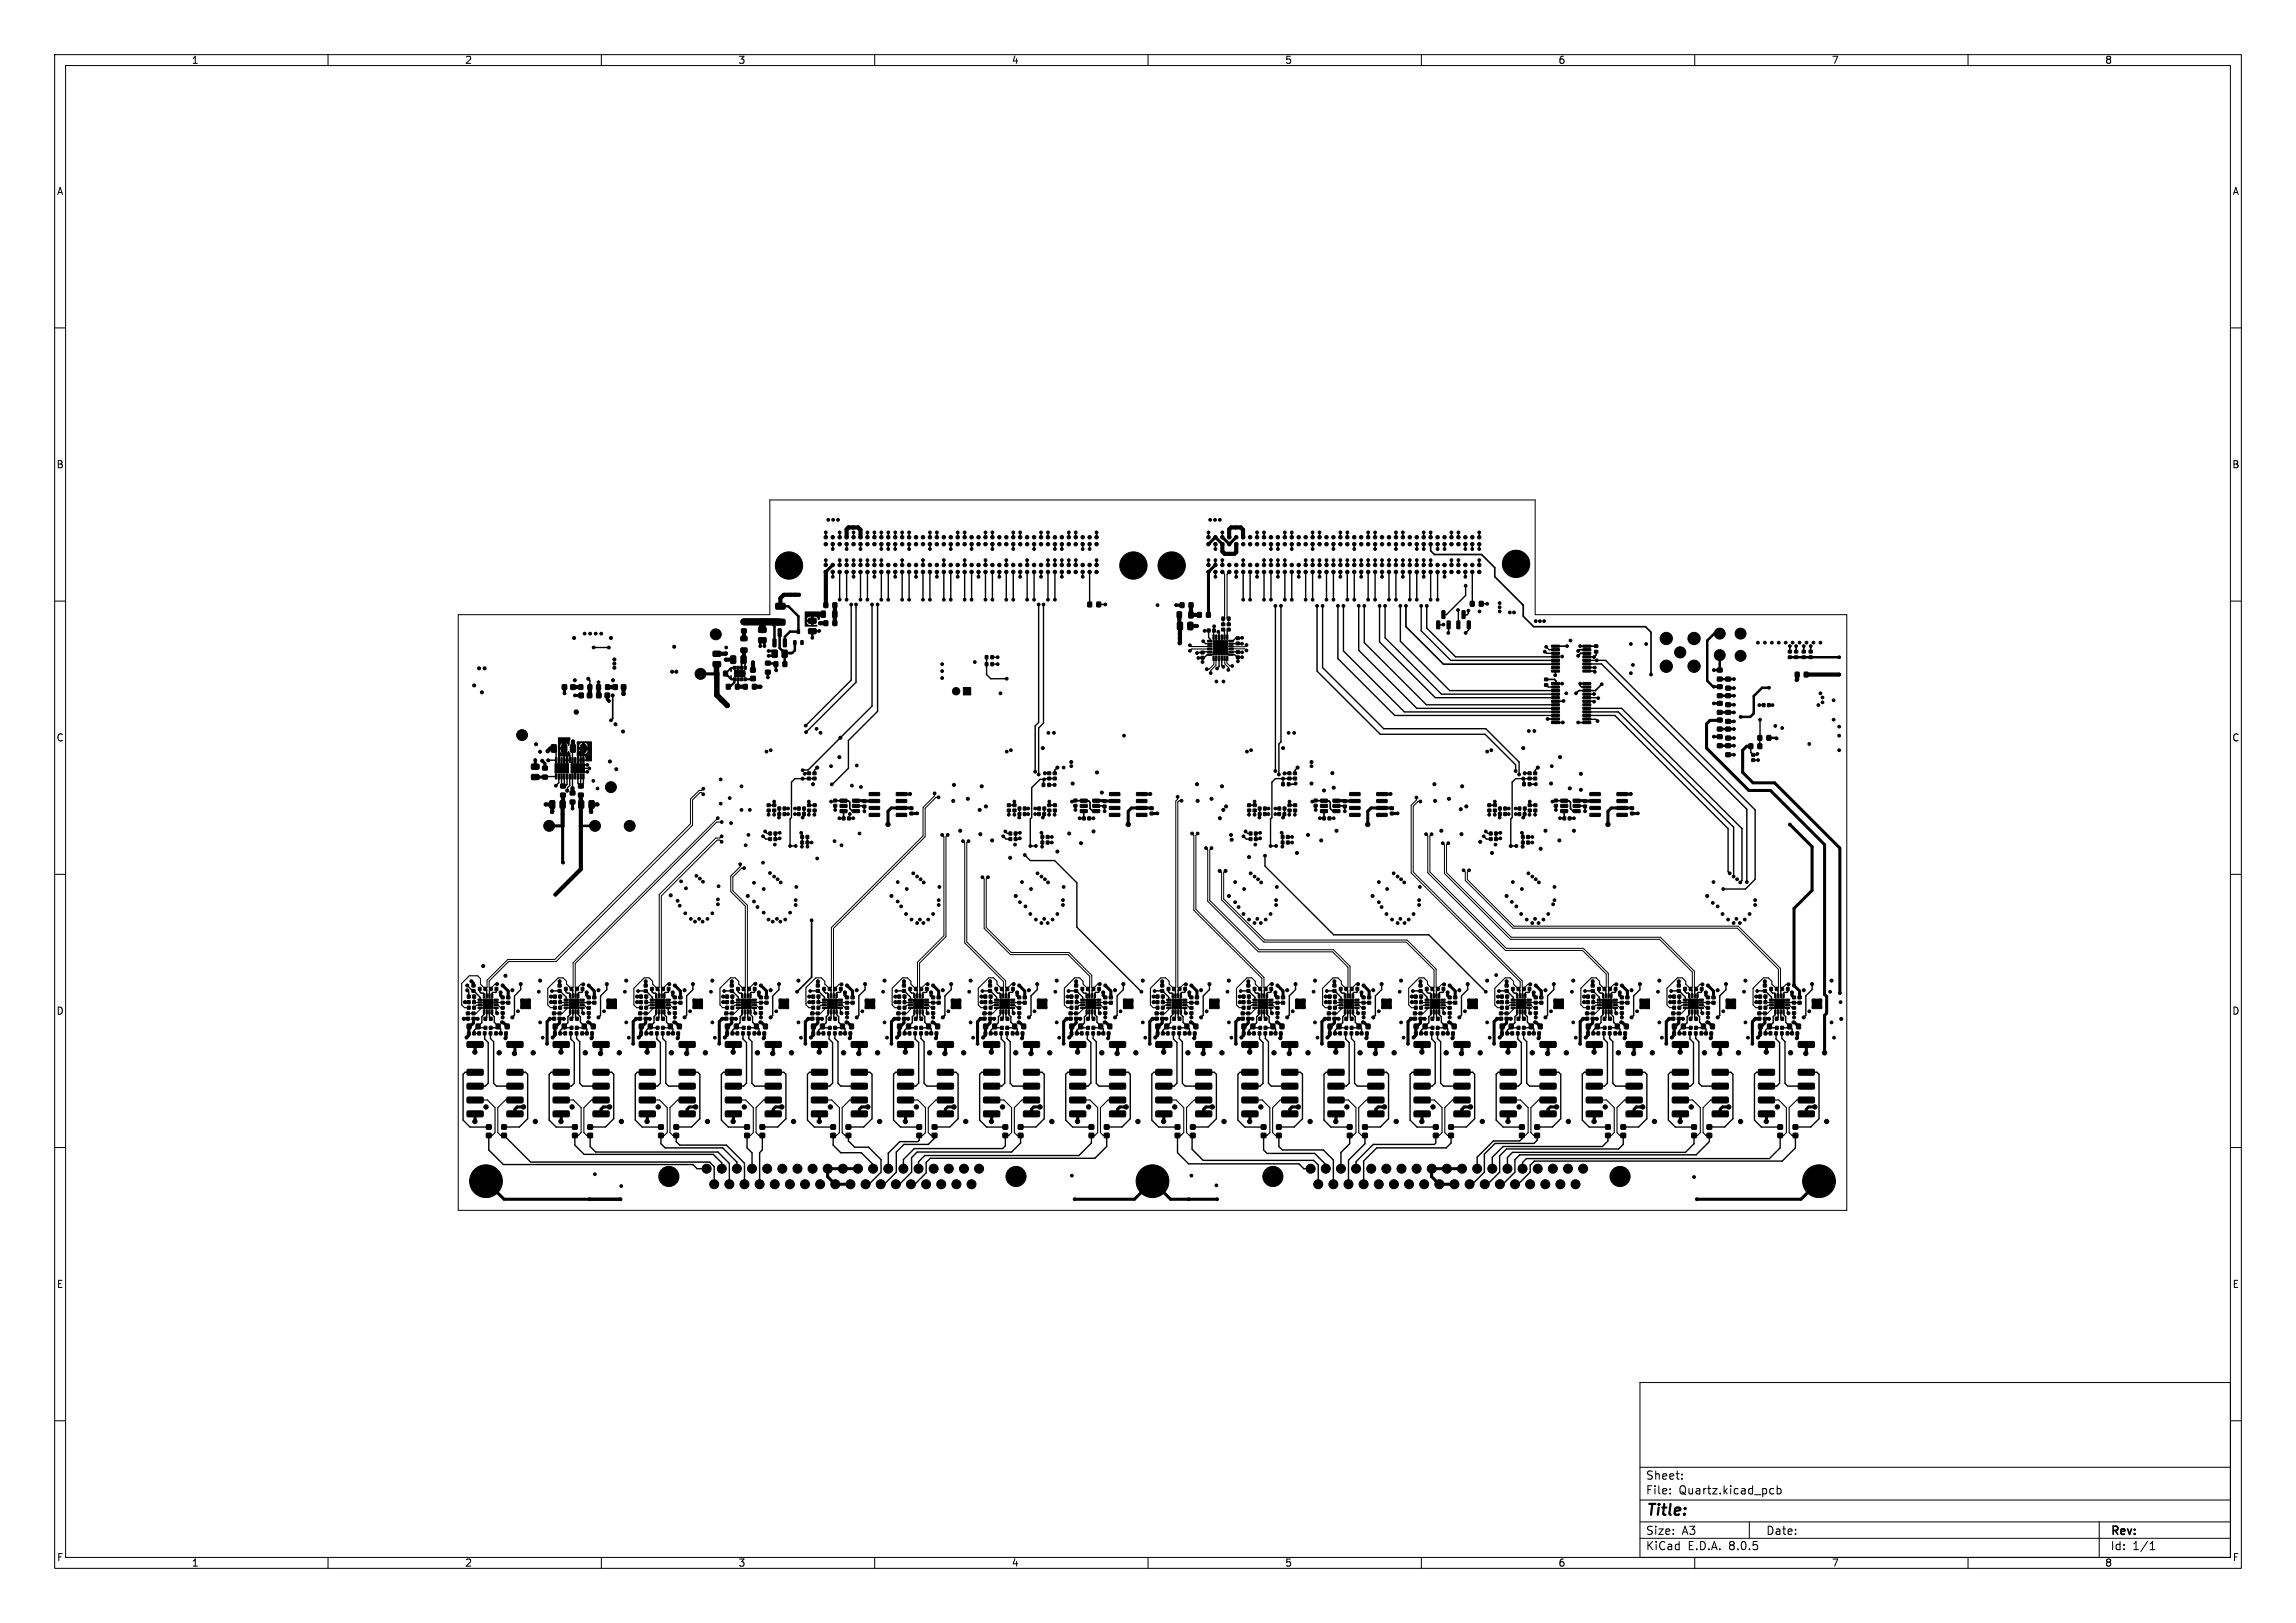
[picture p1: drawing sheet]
<svg xmlns="http://www.w3.org/2000/svg" width="420mm" height="297mm" viewBox="0 0 420 297" stroke-linecap="round" stroke-linejoin="round" font-family="sans-serif">
<defs><g id="words">
<text font-size="2.8" x="301" y="277.9">Title:</text>
<g font-size="2.1">
<text x="301" y="273.7">File:</text>
<text x="301" y="271">Sheet:</text>
<text x="307.1" y="273.7">Quartz.kicad_pcb</text>
<text x="301" y="281.1">Size:</text>
<text x="307.6" y="281.1">A3</text>
<text x="323" y="281.1">Date:</text>
<text x="386" y="281.3">Rev:</text>
<text x="301" y="283.9">KiCad</text>
<text x="308.7" y="283.9">E.D.A.</text>
<text x="316.3" y="283.9">8.0.5</text>
<text x="386" y="283.9">Id:</text>
<text x="390.1" y="283.9">1/1</text>
</g>
<g font-size="1.8">
<text x="35" y="11.9">1</text>
<text x="85" y="11.9">2</text>
<text x="135" y="11.9">3</text>
<text x="185" y="11.9">4</text>
<text x="235" y="11.9">5</text>
<text x="285" y="11.9">6</text>
<text x="335" y="11.9">7</text>
<text x="385" y="11.9">8</text>
<text x="10.3" y="35.9">A</text>
<text x="408.3" y="35.9">A</text>
<text x="10.3" y="85.9">B</text>
<text x="408.2" y="85.9">B</text>
<text x="10.3" y="135.9">C</text>
<text x="408.2" y="135.9">C</text>
<text x="10.3" y="185.9">D</text>
<text x="408.2" y="185.9">D</text>
<text x="10.3" y="235.9">E</text>
<text x="408.3" y="235.9">E</text>
<text x="10.3" y="285.9">F</text>
<text x="35" y="286.9">1</text>
<text x="85" y="286.9">2</text>
<text x="135" y="286.9">3</text>
<text x="185" y="286.9">4</text>
<text x="235" y="286.9">5</text>
<text x="285" y="286.9">6</text>
<text x="335" y="286.9">7</text>
<text x="385" y="286.9">8</text>
<text x="408.3" y="285.9">F</text>
</g>
</g></defs>
<g fill="none" stroke="#000" stroke-width=".18">
<path d="M10 10h400v277h-400zM12 12h396v273h-396zM60 10v2M110 10v2M160 10v2M210 10v2M260 10v2M310 10v2M360 10v2M10 60h2M408 60h2M10 110h2"/>
<path d="M83.8 112.5h57v-21h140v21h57v109h-254zM223.7 113.2v1M223.7 114.2h.1M224.8 114.2h.1M224.8 113.2v1M225.2 118.8l2.5-.1 .3 .3M228 118l-.3 .3h-2.5M408 110h2M222 120.5v1.1l-.8 .8h-.5M222.5 120.5l-.1 1.3-.9 .9v.5M224 120.5v1l.7 .6v.5M224.5 120.5l-.1 .8 .6 .6h.4"/>
<path d="M10 160h2M128.6 144.3l-.3 .4h-.4l-1.6 1.5v4.5l-24.8 24.9h-8.6l-3.8 3.8v1.3l-.3 .3M128.6 145.4l-.3-.4h-.3l-1.3 1.4v4.6l-25 25h-8.7l-3.5 3.5v1.2l.3 .3 .8-.9h.3M131.3 149.7l-26.5 26.5v4.5l-.3 .3M132 154.1l-.3-.4h-.5l-10.2 10.3v16.7l.3 .3 .7-.9h.4M132 153l-.3 .4h-.8l-10.3 10.3v17l-.3 .3M132 150.4h-.9l-25.9 25.9v4.4l.3 .3 .7-.9h.5M135.4 158.1v.5l-1.7 1.7v2.8l2.6 2.7v14.9M136.1 158.9h-.4l-1.7 1.6v2.5l2.7 2.7 .1 15M171 145.2v.4l-2.2 2.1v5.3l-16.7 16.7v11l-.3 .3M171.7 145.9h-.5l-2 2v5.2l-16.7 16.8v10.8l.3 .3 .7-.9h.4M172.3 152.8l.4 .3v18.1l-4.9 4.9v4.6l-.3 .3"/>
<path d="M173.4 152.8l-.4 .3v18.3l-4.8 4.8v4.5l.3 .3 .8-.9h.4M176.1 153.9l.4 .3v18.3l7.1 7.2v1l-.3 .3M177.2 153.9l-.4 .3v18.2l7.2 7.1v1.2l.3 .3 .7-.9h.4M215.4 145.8v.5l-.3 .3v34.1l-.3 .3M216.1 146.5h-.4l-.2 .3v33.9l.3 .3 .7-.9h.4M218.1 152.5l.3 .3v13.8l12.4 12.4v1.7l-.3 .3M219.1 152.5l-.3 .3v13.6l12.4 12.5v1.8l.3 .3 .8-.9h.4M220.6 155.2l.3 .3v9.4l9.3 9.3h13.6l2.8 2.8v3.7l-.3 .3M221.6 155.2l-.3 .3v9.3l9 9h13.6l3.1 3v3.9l.3 .3 .7-.9h.4M223.1 159.4l.4 .3v5l7.7 7.7h26l5.1 5.1v3.2l-.3 .3M224.2 159.4l-.4 .3v4.8l7.5 7.5h26.1l5.3 5.3v3.4l.3 .3 .7-.9h.5M259.1 145.9v.5l-1 1v12.3l20 20v1l-.3 .3"/>
<path d="M259.8 146.7h-.4l-.9 .8v12.1l19.9 19.9v1.2l.4 .3 .7-.9h.4M260.9 152.7l.3 .3v6.7l14.2 14.2h14.1l4.3 4.4v2.4l-.3 .3M261.9 152.7l-.3 .3v6.6l13.9 13.9h14.1l4.6 4.6v2.6l.3 .3 .7-.9h.5M263.9 154.3l.3 .3v5.2l12.1 12.1h27.3l6 6v2.8l-.4 .3M264.9 154.3l-.3 .3v5.1l11.8 11.8h27.3l6.2 6.2v3l.4 .3 .7-.9h.4M267.7 159.3l.3 .3v1.5l8.8 8.8h41l7.5 7.5v3.3l-.3 .3M268.7 159.3l-.3 .3v1.4l8.5 8.5h41.1l7.7 7.7v3.5l.3 .3 .7-.9h.5M408 160h2M179.7 160.5l.3 .3v9.1l4.8 4.8h10.6l3.9 3.9v2.1l-.3 .3M180.7 160.5l-.3 .3v8.9l4.6 4.6h10.5l4.2 4.2v2.2l.3 .3 .8-.9h.4M86.6 185.4h.1M86.7 182.4l.1 1.1h1"/>
<path d="M86.7 182.4h.1M87.8 184.5v.2l-.7 .7h-1.5M87.8 184h-.6l-.5 .4M90.7 184h.4l.5 .4h.3M102.4 185.4h.1M102.5 182.4v1.1h1.1M102.5 182.4h.1M103.6 184h-.7l-.4 .4M103.6 184.5v.2l-.8 .7h-1.5M106.5 184h.4l.4 .4h.4M118.1 185.4h.1M118.2 182.4l.1 1.1h1"/>
<path d="M118.2 182.4h.1M119.3 184h-.6l-.5 .4M119.3 184.5v.2l-.7 .7h-1.5M122.2 184h.4l.5 .4h.3M133.9 185.4h.1M134 182.4v1.1h1.1M134 182.4h.1M135.1 184h-.7l-.4 .4M135.1 184.5v.2l-.8 .7h-1.5M138 184h.4l.4 .4h.4M138.2 180h-.4l-.8 1M149.6 185.4h.1"/>
<path d="M149.7 182.4l.1 1.1h1M149.7 182.4h.1M150.8 184h-.6l-.5 .4M150.8 184.5v.2l-.7 .7h-1.5M153.7 184h.4l.5 .4h.3M165.3 185.4h.1M165.5 182.4v1.1h1.1M165.5 182.4h.1M166.6 184h-.7l-.4 .4M166.6 184.5v.2l-.8 .7h-1.5M169.5 184h.4l.4 .4h.4M181.1 185.4h.1"/>
<path d="M181.2 182.4l.1 1.1h1M181.2 182.4h.1M182.3 184h-.6l-.5 .4M182.3 184.5v.2l-.7 .7h-1.5M185.2 184h.4l.5 .4h.3M196.8 185.4h.1M196.9 182.4l.1 1.1h1.1M197 182.4h-.1M198.1 184h-.7l-.5 .4M198.1 184.5v.2l-.8 .7h-1.5M201 184h.4l.4 .4h.4M212.6 185.4h.1"/>
<path d="M212.7 182.4l.1 1.1h1M212.7 182.4h.1M213.8 184h-.7l-.4 .4M213.8 184.5v.2l-.7 .7h-1.5M216.7 184h.4l.5 .4h.3M228.3 185.4h.1M228.4 182.4l.1 1.1h1.1M229.6 184h-.7l-.5 .4M229.6 184.5v.2l-.8 .7h-1.5M232.5 184h.3l.5 .4h.4M244.1 185.4h.1M244.2 182.4l.1 1.1h1"/>
<path d="M244.2 182.4h.1M245.3 184h-.7l-.4 .4M245.3 184.5v.2l-.7 .7h-1.5M248.2 184h.4l.5 .4h.3M259.8 185.4h.1M259.9 182.4l.1 1.1h1M259.9 182.4h.1M261 184h-.6l-.5 .4M261 184.5v.2l-.7 .7h-1.5M264 184h.3l.5 .4h.4M275.6 185.4h.1M275.7 182.4l.1 1.1h1"/>
<path d="M275.7 182.4h.1M276.8 184h-.7l-.4 .4M276.8 184.5v.2l-.7 .7h-1.5M279.7 184h.4l.5 .4h.3M291.3 185.4h.1M291.4 182.4l.1 1.1h1M291.4 182.4h.1M292.5 184h-.6l-.5 .4M292.5 184.5v.2l-.7 .7h-1.5M295.5 184h.3l.5 .4h.4M307.1 185.4h.1M307.2 182.4v1.1h1.1"/>
<path d="M307.2 182.4h.1M308.3 184h-.7l-.4 .4M308.3 184.5v.2l-.7 .7h-1.5M311.2 184h.4l.5 .4h.3M322.8 185.4h.1M322.9 182.4l.1 1.1h1M322.9 182.4h.1M324 184h-.6l-.5 .4M324 184.5v.2l-.7 .7h-1.5M327 184h.3l.5 .4h.4M10 210h2M408 210h2"/>
<path d="M10 260h2M300 253h108v32h-108zM408 260h2M300 278.5h108M300 274.5h108M300 268.5h108M305.5 273.2v.2M305.5 272.5v.1M307.7 270.5v.2M307.7 269.8v.1M320 278.5v3M323.9 273.3h.5"/>
<path d="M323.9 272.5h.5M325.1 272.5l.4-.1 .3 .3v.4l-.1 .2h-.6M325.1 271.9v1.5M384 278.5v6.5M60 285v2M110 285v2M160 285v2M210 285v2M260 285v2M300 281.5h108M310 285v2M360 285v2"/>
<path d="M393.3 283.6h.9M393.3 282.5l.4-.4v1.5"/>
</g>
<g fill="#000" stroke="#000" stroke-width=".18">
<path d="M135.7 113.5h.8v.6h-.8zM135.7 115.1h.8v.7h-.8zM135.5 116.5l1-.1 .2 .2v.6l-.2 .1h-.9l-.1-.2zM135.5 118.6h1l.2 .2v.5l-.2 .1h-.9l-.1-.2zM138.8 114.8h1.2l.2 .2v.6l-.3 .2-1-.1-.2-.2zM138.8 116.7h1.2l.2 .2v.6l-.3 .2-1-.1-.2-.2zM141.4 117h.6l-.1 1.4-.5-.1zM142.4 115.1h.5l-.1 1.4-.5-.1zM141.9 110.4h1.6l.1 .2v.7l-.2 .2h-1.4l-.1-.3zM141.9 113.4l1.6-.1 .1 .2v.8l-.2 .1h-1.4l-.1-.2zM143.3 117h.6l-.1 1.4-.5-.1zM145.2 117.2h.4v.7h-.4z"/>
<path d="M145.8 115.2h.5v.7h-.5zM146.5 117.2h.4v.7h-.4zM147.9 113.2l1.3-.1 .1 .3v.5l-.2 .2h-1.1l-.1-.2zM147.9 115.1l1.3-.1 .1 .3v.5l-.2 .2h-1.1l-.1-.2zM150.7 113.6h.7v.9h-.7zM150.7 110.3h.7v.9h-.7zM150.2 111.9l.6-.1 .2 .1v.9l-.1 .2h-.5l-.2-.1zM152.4 113.6h.7v.9h-.7zM152.4 110.3h.7v.9h-.7zM152.3 111.9l.6-.1 .2 .1v.9l-.1 .2h-.5l-.2-.1zM199 110.2h.7v.8h-.7zM200.6 110.2h.7v.8h-.7z"/>
<path d="M215.4 113.9l.7-.1 .2 .2v1l-.1 .3h-.6l-.2-.2zM215.9 110.3h.7v.9h-.7zM215.4 112l.5-.1 .2 .2 .1 .8-.2 .2h-.5l-.2-.1zM217.3 113.9l.7-.1 .2 .2v1l-.1 .3h-.6l-.2-.2zM217.5 110.3h.7v.9h-.7zM217.5 112l.6-.1 .2 .2v.8l-.1 .2h-.6l-.2-.1zM219.1 112.1h.6v.8h-.6zM219.7 119.2h.5v.4h-.5zM220.9 115.1h.4v.6h-.4zM220.7 112.1h.7v.8h-.7zM220.9 117.2h.8v.2h-.8zM220.9 117.7h.8v.2h-.8z"/>
<path d="M220.9 118.2h.8v.2h-.8zM220.9 118.7h.8v.2h-.8zM220.9 119.2h.8v.2h-.8zM220.9 119.7h.8v.2h-.8zM221.9 117.2h2.6v2.6h-2.6zM221.9 116.2h.2v.8h-.2zM221.8 115.1h.5v.6h-.5zM222.4 116.2h.2v.8h-.2zM222.9 116.2h.2v.8h-.2zM223.5 112.9h.5v.6h-.5zM223.4 116.2h.2v.8h-.2zM223.5 115h.5v.4h-.5z"/>
<path d="M223.5 114h.5v.5h-.5zM223.9 116.2h.2v.8h-.2zM224.5 112.9h.5v.6h-.5zM224.4 116.2h.2v.8h-.2zM224.5 115h.5v.4h-.5zM224.5 114h.5v.5h-.5zM224.8 119.7h.7l.1 .2h-.8zM224.8 119.2h.7l.1 .2h-.8zM224.8 118.7h.7l.1 .2h-.8zM224.8 118.2h.7l.1 .2h-.8zM224.8 117.7h.7l.1 .2h-.8zM224.8 117.2h.7l.1 .2h-.8z"/>
<path d="M226.1 117.5h.6v.5h-.6zM226.1 116.6h.6v.4h-.6zM226.2 119.1h.5v.5h-.5zM262.8 113.7h.6l-.1 1.4-.5-.1zM263.8 111.8h.5l-.1 1.4-.5-.1zM264.7 113.7h.6l-.1 1.4-.5-.1zM266.5 113.7h.6l-.1 1.4-.5-.1zM267.5 111.8h.5l-.1 1.4-.5-.1zM268.4 113.7h.6l-.1 1.4-.5-.1zM269 110.1h.6v.8h-.6zM270.6 110.1h.7v.8h-.7zM283.8 118.1h1.4l.1 .3h-1.4z"/>
<path d="M283.8 118.7h1.4l.1 .3-1.4 .1zM283.8 119.4h1.4l.1 .3h-1.4zM289.6 119.4h1.3l.1 .3h-1.4zM289.6 118.7h1.3l.1 .3-1.4 .1zM289.6 118.1h1.3l.1 .3h-1.4zM291.7 118h.6v.5h-.6zM291.7 119h.6v.5h-.6zM327.1 119h.6v.5h-.6zM328.3 119h.5v.5h-.5zM329.7 119h.5v.5h-.5zM330.9 119h.6v.5h-.6zM97.3 139.9l1.2-.1 .1 .3v.5l-.2 .2h-1.1l-.1-.2z"/>
<path d="M100.9 136.3l.7-.1 .2 .2v1l-.1 .3h-.6l-.3-.2zM101.5 139.8h2.5v1.7h-2.5zM101.6 138.7h.2v.9h-.2zM102.1 138.7h.2v.9h-.2zM102.6 138.7h.2v.9h-.2zM102.8 136.3l.7-.1 .2 .2v1l-.1 .3h-.6l-.3-.2zM103.1 138.7h.2v.9h-.2zM103.6 138.7h.2v.9h-.2zM102.9 125.3h.7v.8h-.7zM104.1 138.7h.2v.9h-.2zM104.5 139.8h2.4v1.7h-2.4zM104.6 138.7h.2v.9h-.2z"/>
<path d="M105.1 138.7h.2v.9h-.2zM104.4 125.3h.8v.8h-.8zM104.4 136.3l.7-.1 .2 .2v1l-.1 .3h-.6l-.3-.2zM105.6 138.7h.2v.9h-.2zM105.9 125.3h.7v.9h-.7zM106.1 138.7h.2v.9h-.2zM106.6 138.7h.2v.9h-.2zM105.9 126.8h.8v.9h-.8zM106.3 136.3l.7-.1 .2 .2v1l-.1 .3h-.6l-.3-.2zM107.6 125.3h.6v.9h-.6zM107.5 126.8h.7v.9h-.7zM109.2 126.8h.7v.9h-.7z"/>
<path d="M109.1 125.3h.7v.9h-.7zM110.7 126.8h.8v.9h-.8zM110.8 125.3h.7v.9h-.7zM112.1 125.3h.8v.8h-.8zM113.7 125.3h.8v.8h-.8zM130.5 121.1h1.2l.2 .2-.1 .6-.2 .1h-1l-.2-.2zM130.5 119.2h1.2l.2 .2-.1 .6-.2 .1h-1l-.2-.2zM130.7 122.8h.7v.9h-.7zM132.9 125.3h.7v.8h-.7zM132.4 122.8h.7v.9h-.7zM134.1 121.9h.5v.6h-.5zM134.1 124h.5v.6h-.5z"/>
<path d="M134.4 122.7h1.9v1.1h-1.9zM134.5 125.3h.7v.8h-.7zM133.7 120.1l.7-.1 .2 .1v1.1l-.1 .2h-.6l-.3-.1zM134.8 121.9h.4v.6h-.4zM134.8 124h.4v.6h-.4zM135.4 121.9h.5v.6h-.5zM135.4 124h.5v.6h-.5zM136 125.3h.7v.8h-.7zM136.1 121.9h.4v.6h-.4zM136.1 124h.4v.6h-.4zM135.6 120.1l.7-.1 .2 .1v1.1l-.1 .2h-.6l-.3-.1zM137.3 123.8h.8v.7h-.8z"/>
<path d="M137.3 122.2h.8v.8h-.8zM137.6 125.3h.7v.8h-.7zM140 121h.9v.7h-.9zM140 122.7h.9v.6h-.9zM141.3 119l.7-.1 .2 .2v1l-.1 .2h-.7l-.2-.1zM141.6 121.1h.7v.9h-.7zM143.2 121.1h.7v.9h-.7zM143.1 119l.7-.1 .2 .2v1l-.1 .2h-.6l-.3-.1zM176.2 125.8h1.4v1.4h-1.4zM180.2 120h.5v.5h-.5zM180.2 121.3h.5v.5h-.5zM181.3 120h.4v.5h-.4z"/>
<path d="M181.3 121.3h.4v.5h-.4zM219.7 120.1h.5v.5h-.5zM221.9 120.1h.2v.8h-.2zM222.4 120.1h.2v.8h-.2zM222.9 120.1h.2v.8h-.2zM223.4 120.1h.2v.8h-.2zM223.9 120.1h.2v.8h-.2zM224.4 120.1h.2v.8h-.2zM226.2 120.1h.5v.4h-.5zM282.5 125.1h.6v.5h-.6zM282.5 124.1h.6v.5h-.6zM283.8 120h1.4l.1 .3-1.4 .1z"/>
<path d="M283.8 120.7h1.4l.1 .3h-1.4zM283.8 121.3h1.4l.1 .3-1.4 .1zM283.8 122h1.4l.1 .3h-1.4zM283.8 122.6h1.4l.1 .3-1.4 .1zM283.8 124.9h1.4l.1 .3-1.4 .1zM283.8 125.6l1.4-.1 .1 .4h-1.4zM283.8 126.2h1.4l.1 .3-1.4 .1zM283.8 126.9l1.4-.1 .1 .4h-1.4zM283.8 127.5h1.4l.1 .3-1.4 .1zM283.8 128.2l1.4-.1 .1 .4h-1.4zM283.8 128.8h1.4l.1 .3-1.4 .1zM283.8 129.5l1.4-.1 .1 .4h-1.4z"/>
<path d="M283.8 130.1h1.4l.1 .3-1.4 .1zM283.8 130.8l1.4-.1 .1 .4h-1.4zM283.8 131.4h1.4l.1 .3-1.4 .1zM283.8 132.1l1.4-.1 .1 .4h-1.4zM289.6 122.6h1.3l.1 .3-1.4 .1zM289.6 122h1.3l.1 .3h-1.4zM289.6 121.3h1.3l.1 .3-1.4 .1zM289.6 120.7h1.3l.1 .3h-1.4zM289.6 120h1.3l.1 .3-1.4 .1zM289.6 132.1l1.3-.1 .1 .4h-1.4zM289.6 131.4h1.3l.1 .3-1.4 .1zM289.6 130.8l1.3-.1 .1 .4h-1.4z"/>
<path d="M289.6 130.1h1.3l.1 .3-1.4 .1zM289.6 129.5l1.3-.1 .1 .4h-1.4zM289.6 128.8h1.3l.1 .3-1.4 .1zM289.6 128.2l1.3-.1 .1 .4h-1.4zM289.6 127.5h1.3l.1 .3-1.4 .1zM289.6 126.9l1.3-.1 .1 .4h-1.4zM289.6 126.2h1.3l.1 .3-1.4 .1zM289.6 125.6l1.3-.1 .1 .4h-1.4zM289.6 124.9h1.3l.1 .3-1.4 .1zM314.2 131.4h.8v.7h-.8zM314.2 133.1h.8v.7h-.8zM314.2 128.4h.8v.7h-.8z"/>
<path d="M314.2 130h.8v.7h-.8zM314.2 125.3h.8v.7h-.8zM314.2 127h.8v.7h-.8zM314.2 122.3h.8v.7h-.8zM314.2 123.9h.8v.7h-.8zM314.2 134.5h.8v.7h-.8zM314.2 136.1h.8v.7h-.8zM315.7 136.1h.8v.7h-.8zM315.7 137.8h.8v.7h-.8zM315.7 130h.8v.7h-.8zM315.7 131.7h.8v.7h-.8zM315.7 133.1h.8v.7h-.8z"/>
<path d="M315.7 134.7h.8v.7h-.8zM315.7 123.9h.8v.7h-.8zM315.7 125.6h.8v.7h-.8zM315.7 127h.8v.7h-.8zM315.7 128.6h.8v.7h-.8zM319.9 136.1h.7v.9h-.7zM320.4 138.9h.6v.4h-.6zM320.4 137.9h.6v.5h-.6zM321.6 136.1h.7v.9h-.7zM321.6 134.6h.7v.9h-.7zM322.4 128.8h.4v.5h-.4zM323.2 134.6h.7v.9h-.7z"/>
<path d="M323.3 128.8h.5v.5h-.5zM327.1 120h.6v.5h-.6zM328.4 123h.7v.9h-.7zM328.3 120h.5v.5h-.5zM329.7 120h.5v.5h-.5zM330 123h.7v.9h-.7zM330.9 120h.6v.5h-.6zM97.3 141.8l1.2-.1 .1 .3v.5l-.2 .2h-1.1l-.1-.2zM99.3 140.2h.8v.7h-.8zM99.3 141.9h.8v.6h-.8zM100.6 146.6l.7-.1 .2 .1v1.1l-.1 .2h-.6l-.3-.1zM101.6 141.6h.2v1h-.2z"/>
<path d="M102.1 141.6h.2v1h-.2zM102.5 146.6l.7-.1 .2 .1v1.1l-.1 .2h-.6l-.3-.1zM102.6 141.6h.2v1h-.2zM103.1 141.6h.2v1h-.2zM102.6 143.5h.8v.7h-.8zM102.6 145.2h.8v.6h-.8zM103.6 141.6h.2v1h-.2zM104.1 141.6h.2v1h-.2zM104.6 141.6h.2v1h-.2zM104.3 144.8h.8v.7h-.8zM104.3 146.4h.8v.7h-.8zM105.1 141.6h.2v1h-.2z"/>
<path d="M105.6 141.6h.2v1h-.2zM105.9 146.6l.7-.1 .2 .1v1.1l-.1 .2h-.6l-.3-.1zM106.1 141.6h.2v1h-.2zM105.8 143.5h.9v.7h-.9zM105.8 145.2h.9v.6h-.9zM106.6 141.6h.2v1h-.2zM107.8 146.6l.7-.1 .2 .1v1.1l-.1 .2h-.6l-.3-.1zM140.3 147.1h.6v.5h-.6zM140.3 148.1h.6v.4h-.6zM140.6 153.3h.5v.5h-.5zM140.6 152.3h.5v.5h-.5zM141.4 147.1h.5v.5h-.5z"/>
<path d="M141.4 148.1h.5v.4h-.5zM141.6 153.3h.5v.5h-.5zM141.6 152.3h.5v.5h-.5zM142.3 148.7h.5v.5h-.5zM142.3 147.7h.5v.5h-.5zM143.3 148.7h.4v.5h-.4zM143.3 147.7h.4v.5h-.4zM145.9 148.7h.4v.5h-.4zM145.9 147.7h.5v.5h-.5zM146.5 152.9h.5v.5h-.5zM146.5 153.9h.5v.5h-.5zM146.8 148.7h.5v.5h-.5z"/>
<path d="M146.8 147.7h.5v.5h-.5zM147.5 152.9h.4v.5h-.4zM147.5 153.9h.4v.5h-.4zM147.7 142.2h.5v.5h-.5zM147.7 141.3h.5v.4h-.5zM147.7 147.1h.6v.5h-.6zM147.7 148.1h.6v.4h-.6zM148.7 142.2h.6v.5h-.6zM148.7 141.3h.6v.4h-.6zM148.7 147.1h.6v.5h-.6zM148.7 148.1h.6v.4h-.6zM152.5 147.2h.5v.5h-.5z"/>
<path d="M152.5 146.2h.5v.5h-.5zM154.1 149.5h.5v.5h-.5zM153.7 146.3l1.2-.1 .1 .5-1.3 .1zM153.7 147.2h1.2l.1 .5-1.3 .1zM153.7 148.2l1.2-.1 .1 .5-1.3 .1zM155 149.5h.5v.5h-.5zM156 148.2l1.1-.1 .1 .5-1.2 .1zM156 147.2h1.1l.1 .5-1.2 .1zM156 146.3l1.1-.1 .1 .5-1.2 .1zM157.8 146.4h.6v.5h-.6zM157.8 147.3h.6v.5h-.6zM159 145.1l1.8-.1 .1 .5-1.8 .1z"/>
<path d="M159 146.3h1.8l.1 .5-1.8 .1zM159 147.6h1.8l.1 .5h-1.8zM159 148.9l1.8-.1 .1 .5-1.8 .1zM164 148.9l1.8-.1 .1 .5-1.9 .1zM164 147.6h1.8l.1 .5h-1.9zM164 146.3h1.8l.1 .5-1.9 .1zM164 145.1l1.8-.1 .1 .5-1.9 .1zM166.4 147.7h.6v.4h-.6zM166.4 148.6h.6v.5h-.6zM184.3 147.1h.5v.5h-.5zM184.3 148.1h.5v.4h-.5zM184.6 153.3h.5v.5h-.5z"/>
<path d="M184.6 152.3h.5v.5h-.5zM185.3 147.1h.5v.5h-.5zM185.3 148.1h.5v.4h-.5zM185.5 153.3h.5v.5h-.5zM185.5 152.3h.5v.5h-.5zM186.2 148.7h.5v.5h-.5zM186.2 147.7h.5v.5h-.5zM187.2 148.7h.5v.5h-.5zM187.2 147.7h.5v.5h-.5zM189.8 148.7h.5v.5h-.5zM189.8 147.7h.5v.5h-.5zM190.4 153.9h.5v.5h-.5z"/>
<path d="M190.4 152.9h.5v.5h-.5zM190.6 143.4h.5v.5h-.5zM190.8 148.7h.4v.5h-.4zM190.8 147.7h.5v.5h-.5zM191.4 153.9h.5v.5h-.5zM191.4 152.9h.5v.5h-.5zM191.6 142.2h.6v.5h-.6zM191.6 141.3h.6v.4h-.6zM191.7 147.1h.5v.5h-.5zM191.7 148.1h.5v.4h-.5zM191.7 143.4h.4v.5h-.4zM192.7 142.2h.5v.5h-.5z"/>
<path d="M192.7 141.3h.5v.4h-.5zM192.7 147.1h.5v.5h-.5zM192.7 148.1h.5v.4h-.5zM196.4 147.2h.6v.5h-.6zM196.4 146.2h.6v.5h-.6zM198 149.5h.5v.5h-.5zM197.6 146.3l1.2-.1 .1 .5-1.2 .1zM197.6 147.2h1.2l.1 .5-1.2 .1zM197.6 148.2l1.2-.1 .1 .5-1.2 .1zM199 149.5h.5v.5h-.5zM199.9 148.2l1.2-.1 .1 .5-1.3 .1zM199.9 147.2h1.2l.1 .5-1.3 .1z"/>
<path d="M199.9 146.3l1.2-.1 .1 .5-1.3 .1zM201.8 146.4h.5v.5h-.5zM201.8 147.3h.5v.5h-.5zM203 145.1l1.8-.1 .1 .5-1.9 .1zM203 146.3h1.8l.1 .5-1.9 .1zM203 147.6h1.8l.1 .5h-1.9zM203 148.9l1.8-.1 .1 .5-1.9 .1zM207.9 148.9l1.8-.1 .1 .5-1.8 .1zM207.9 147.6h1.8l.1 .5h-1.8zM207.9 146.3h1.8l.1 .5-1.8 .1zM207.9 145.1l1.8-.1 .1 .5-1.8 .1zM210.4 147.7h.5v.4h-.5z"/>
<path d="M210.4 148.6h.5v.5h-.5zM228.2 147.1h.6v.5h-.6zM228.2 148.1h.6v.4h-.6zM228.5 152.3h.5v.5h-.5zM228.5 153.3h.5v.5h-.5zM229.2 147.1h.6v.5h-.6zM229.2 148.1h.6v.4h-.6zM229.5 152.3h.5v.5h-.5zM229.5 153.3h.5v.5h-.5zM230.2 147.7h.5v.5h-.5zM230.2 148.7h.5v.5h-.5zM231.1 147.7h.5v.5h-.5z"/>
<path d="M231.1 148.7h.5v.5h-.5zM233.7 148.7h.5v.5h-.5zM233.8 147.7h.4v.5h-.4zM234.4 152.9h.5v.5h-.5zM234.4 153.9h.5v.5h-.5zM234.5 143.2h.4v.6h-.4zM234.7 148.7h.5v.5h-.5zM234.7 147.7h.5v.5h-.5zM235.3 152.9h.5v.5h-.5zM235.3 153.9h.5v.5h-.5zM235.6 142.2h.5v.5h-.5zM235.6 141.3h.5v.4h-.5z"/>
<path d="M235.5 143.2h.4v.6h-.4zM235.6 147.1h.6v.5h-.6zM235.6 148.1h.6v.4h-.6zM236.6 142.2h.5v.5h-.5zM236.6 141.3h.5v.4h-.5zM236.6 147.1h.6v.5h-.6zM236.6 148.1h.6v.4h-.6zM240.4 147.2h.5v.5h-.5zM240.4 146.2h.5v.5h-.5zM242 149.5h.4v.5h-.4zM241.6 146.3l1.2-.1v.5l-1.2 .1zM241.6 147.2h1.2v.5l-1.2 .1z"/>
<path d="M241.6 148.2l1.2-.1v.5l-1.2 .1zM242.9 149.5h.5v.5h-.5zM243.8 148.2l1.2-.1 .1 .5-1.2 .1zM243.8 147.2h1.2l.1 .5-1.2 .1zM243.8 146.3l1.2-.1 .1 .5-1.2 .1zM245.7 146.4h.6v.5h-.6zM245.7 147.3h.6v.5h-.6zM246.9 145.1l1.8-.1 .1 .5-1.8 .1zM246.9 146.3h1.8l.1 .5-1.8 .1zM246.9 147.6h1.8l.1 .5h-1.8zM246.9 148.9l1.8-.1 .1 .5-1.8 .1zM251.9 148.9l1.8-.1v.5l-1.8 .1z"/>
<path d="M251.9 147.6h1.8v.5h-1.8zM251.9 146.3h1.8v.5l-1.8 .1zM251.9 145.1l1.8-.1v.5l-1.8 .1zM254.3 147.7h.6v.4h-.6zM254.3 148.6h.6v.5h-.6zM272.2 147.1h.5v.5h-.5zM272.2 148.1h.5v.4h-.5zM272.5 153.3h.4v.5h-.4zM272.5 152.3h.4v.5h-.4zM273.2 147.1h.5v.5h-.5zM273.2 148.1h.5v.4h-.5zM273.4 153.3h.5v.5h-.5z"/>
<path d="M273.4 152.3h.5v.5h-.5zM274.1 147.7h.5v.5h-.5zM274.1 148.7h.5v.5h-.5zM275.1 147.7h.5v.5h-.5zM275.1 148.7h.5v.5h-.5zM277.7 148.7h.5v.5h-.5zM277.7 147.7h.5v.5h-.5zM278.3 153.9h.5v.5h-.5zM278.3 152.9h.5v.5h-.5zM278.5 143.2h.5v.6h-.5zM278.6 148.7h.5v.5h-.5zM278.7 147.7h.4v.5h-.4z"/>
<path d="M279.3 153.9h.5v.5h-.5zM279.3 152.9h.5v.5h-.5zM279.5 142.2h.6v.5h-.6zM279.5 141.3h.6v.4h-.6zM279.6 147.1h.5v.5h-.5zM279.6 148.1h.5v.4h-.5zM279.6 143.2h.4v.6h-.4zM280.5 142.2h.6v.5h-.6zM280.5 141.3h.6v.4h-.6zM280.6 147.1h.5v.5h-.5zM280.6 148.1h.5v.4h-.5zM284.3 147.2h.6v.5h-.6z"/>
<path d="M284.3 146.2h.6v.5h-.6zM285.9 149.5h.5v.5h-.5zM285.5 146.3l1.2-.1 .1 .5-1.2 .1zM285.5 147.2h1.2l.1 .5-1.2 .1zM285.5 148.2l1.2-.1 .1 .5-1.2 .1zM286.9 149.5h.5v.5h-.5zM287.8 148.2l1.2-.1 .1 .5-1.3 .1zM287.8 147.2h1.2l.1 .5-1.3 .1zM287.8 146.3l1.2-.1 .1 .5-1.3 .1zM289.7 146.4h.5v.5h-.5zM289.7 147.3h.5v.5h-.5zM290.8 145.1l1.9-.1v.5l-1.8 .1z"/>
<path d="M290.8 146.3h1.9v.5l-1.8 .1zM290.8 147.6h1.9v.5h-1.8zM290.8 148.9l1.9-.1v.5l-1.8 .1zM295.8 148.9l1.8-.1 .1 .5-1.9 .1zM295.8 147.6h1.8l.1 .5h-1.9zM295.8 146.3h1.8l.1 .5-1.9 .1zM295.8 145.1l1.8-.1 .1 .5-1.9 .1zM298.3 147.7h.5v.4h-.5zM298.3 148.6h.5v.5h-.5zM85.5 187.4h.6v.8h-.6zM85.3 186.2h.6v.5h-.6zM85.3 185.2h.6v.5h-.6z"/>
<path d="M85.5 182.1h.5v.5h-.5zM85.5 184.1h.5v.6h-.5zM85.5 188.8h.5v.6h-.5zM85.5 190.7l2.8-.1 .1 .2v.7l-.2 .2h-2.6l-.2-.3zM85.5 195.7h2.8l.1 .2v.7l-.2 .2h-2.6l-.2-.3zM85.5 198.3l2.8-.1 .1 .2v.8l-.2 .1h-2.6l-.2-.2zM85.5 183.1h.5v.6h-.5zM86.5 182.1h.5v.5h-.5zM86.5 184.1h.5v.6h-.5zM86.3 181.1h.6v.5h-.6zM86.3 180.1h.6v.5h-.6zM86.5 188.8h.5v.6h-.5z"/>
<path d="M86.3 185.2h.6v.5h-.6zM86.3 186.2h.6v.4h-.6zM86.5 183.1h.5v.6h-.5zM87.1 187.4h.7v.8h-.7zM87.5 180.7h.5v.6h-.5zM87.4 188.8h.5v.6h-.5zM87.4 182.8h.8v.2l-.7 .1zM87.4 183.3h.8v.2l-.7 .1zM87.4 183.8h.8v.2l-.7 .1zM87.4 184.3h.8v.2l-.7 .1zM88.4 182.8h1.8v1.8h-1.8zM88.5 180.7h.5v.6h-.5z"/>
<path d="M88.4 184.8h.3l-.1 .7h-.2zM88.4 181.9h.3l-.1 .7h-.2zM88.4 188.8h.5v.6h-.5zM88.5 186.2h.5v.5h-.5zM88.6 187.8h.4v.6h-.4zM88.9 184.8h.3l-.1 .7h-.2zM88.9 181.9h.3l-.1 .7h-.2zM89.5 188.8h.5v.6h-.5zM89.4 184.8h.3l-.1 .7h-.2zM89.4 181.9h.3l-.1 .7h-.2zM89.5 187.8h.5v.6h-.5zM89.6 180.7h.4v.6h-.4z"/>
<path d="M89.6 186.2h.4v.5h-.4zM89.9 184.8h.3l-.1 .7h-.2zM89.9 181.9h.3l-.1 .7h-.2zM90.5 188.8h.5v.6h-.5zM90.4 184.3h.7v.2l-.7 .1zM90.4 183.8h.7v.2l-.7 .1zM90.4 183.3h.7v.2l-.7 .1zM90.4 182.8h.7v.2l-.7 .1zM90.6 180.7h.4v.6h-.4zM91.4 188.8h.4v.6h-.4zM90.8 187.4h.7v.8h-.7zM91.7 183.2h.5v.5h-.5z"/>
<path d="M91.7 182.3h.5v.5h-.5zM91.7 185.2h.5v.4h-.5zM91.7 184.2h.5v.5h-.5zM92.3 188.8h.5v.6h-.5zM92.7 183.2h.5v.5h-.5zM92.7 182.3h.5v.5h-.5zM92.8 198.3l2.7-.1 .2 .2v.8l-.3 .1h-2.5l-.2-.2zM92.8 195.7h2.7l.2 .2v.7l-.3 .2h-2.5l-.2-.3zM92.8 190.7l2.7-.1 .2 .2v.7l-.3 .2h-2.5l-.2-.3zM92.4 187.4h.7v.8h-.7zM95.3 182.8h1.7v1.8h-1.7zM101.2 187.4h.7v.8h-.7z"/>
<path d="M101.1 186.2h.5v.5h-.5zM101.1 185.2h.5v.5h-.5zM101.2 182.1h.5v.5h-.5zM101.3 184.1h.4v.6h-.4zM101.3 188.8h.5v.6h-.5zM101.2 190.7l2.8-.1 .2 .2-.1 .7-.2 .2h-2.6l-.1-.3zM101.2 195.7h2.8l.2 .2-.1 .7-.2 .2h-2.6l-.1-.3zM101.2 198.3l2.8-.1 .2 .2-.1 .8-.2 .1h-2.6l-.1-.2zM101.3 183.1h.4v.6h-.4zM102.2 182.1h.5v.5h-.5zM102.2 184.1h.5v.6h-.5zM102.1 181.1h.5v.5h-.5z"/>
<path d="M102.1 180.1h.5v.5h-.5zM102.2 188.8h.5v.6h-.5zM102.1 185.2h.5v.5h-.5zM102.1 186.2h.5v.4h-.5zM102.2 183.1h.5v.6h-.5zM102.9 187.4h.6v.8h-.6zM103.3 180.7h.4v.6h-.4zM103.2 188.8h.4v.6h-.4zM103.2 182.8h.7v.2l-.7 .1zM103.2 183.3h.7v.2l-.7 .1zM103.2 183.8h.7v.2l-.7 .1zM103.2 184.3h.7v.2l-.7 .1z"/>
<path d="M104.2 182.8h1.7v1.8h-1.7zM104.3 180.7h.5v.6h-.5zM104.2 184.8h.2v.7h-.2zM104.2 181.9h.2v.7h-.2zM104.2 188.8h.4v.6h-.4zM104.3 186.2h.4v.5h-.4zM104.3 187.8h.5v.6h-.5zM104.7 184.8h.2v.7h-.2zM104.7 181.9h.2v.7h-.2zM105.2 188.8h.5v.6h-.5zM105.2 184.8h.2v.7h-.2zM105.2 181.9h.2v.7h-.2z"/>
<path d="M105.3 187.8h.4v.6h-.4zM105.3 180.7h.5v.6h-.5zM105.3 186.2h.5v.5h-.5zM105.7 184.8h.2v.7h-.2zM105.7 181.9h.2v.7h-.2zM106.3 188.8h.4v.6h-.4zM106.1 184.3h.7l.1 .2-.8 .1zM106.1 183.8h.7l.1 .2-.8 .1zM106.1 183.3h.7l.1 .2-.8 .1zM106.1 182.8h.7l.1 .2-.8 .1zM106.3 180.7h.5v.6h-.5zM107.1 188.8h.5v.6h-.5z"/>
<path d="M106.5 187.4h.7v.8h-.7zM107.4 183.2h.6v.5h-.6zM107.4 182.3h.6v.5h-.6zM107.4 185.2h.6v.4h-.6zM107.4 184.2h.6v.5h-.6zM108.1 188.8h.4v.6h-.4zM108.4 183.2h.6v.5h-.6zM108.4 182.3h.6v.5h-.6zM108.5 198.3l2.8-.1 .1 .2v.8l-.2 .1h-2.6l-.2-.2zM108.5 195.7h2.8l.1 .2v.7l-.2 .2h-2.6l-.2-.3zM108.5 190.7l2.8-.1 .1 .2v.7l-.2 .2h-2.6l-.2-.3zM108.2 187.4h.7v.8h-.7z"/>
<path d="M111 182.8h1.8v1.8h-1.8zM117 187.4h.6v.8h-.6zM116.8 186.2h.6v.5h-.6zM116.8 185.2h.6v.5h-.6zM117 182.1h.5v.5h-.5zM117 184.1h.5v.6h-.5zM117 188.8h.5v.6h-.5zM117 190.7l2.7-.1 .2 .2v.7l-.2 .2h-2.6l-.2-.3zM117 195.7h2.7l.2 .2v.7l-.2 .2h-2.6l-.2-.3zM117 198.3l2.7-.1 .2 .2v.8l-.2 .1h-2.6l-.2-.2zM117 183.1h.5v.6h-.5zM118 182.1h.5v.5h-.5z"/>
<path d="M118 184.1h.4v.6h-.4zM117.8 181.1h.6v.5h-.6zM117.8 180.1h.6v.5h-.6zM118 188.8h.5v.6h-.5zM117.8 185.2h.6v.5h-.6zM117.8 186.2h.6v.4h-.6zM118 183.1h.4v.6h-.4zM118.6 187.4h.7v.8h-.7zM119 180.7h.5v.6h-.5zM118.9 188.8h.5v.6h-.5zM118.9 182.8h.8v.2l-.7 .1zM118.9 183.3h.8v.2l-.7 .1z"/>
<path d="M118.9 183.8h.8v.2l-.7 .1zM118.9 184.3h.8v.2l-.7 .1zM119.9 182.8h1.8v1.8h-1.8zM120 180.7h.5v.6h-.5zM119.9 184.8h.2v.7h-.2zM119.9 181.9h.2v.7h-.2zM119.9 188.8h.5v.6h-.5zM120 186.2h.5v.5h-.5zM120.1 187.8h.4v.6h-.4zM120.4 184.8h.2v.7h-.2zM120.4 181.9h.2v.7h-.2zM121 188.8h.4v.6h-.4z"/>
<path d="M120.9 184.8h.2v.7h-.2zM120.9 181.9h.2v.7h-.2zM121 187.8h.5v.6h-.5zM121.1 180.7h.4v.6h-.4zM121.1 186.2h.4v.5h-.4zM121.4 184.8h.2v.7h-.2zM121.4 181.9h.2v.7h-.2zM122 188.8h.5v.6h-.5zM121.9 184.3h.7v.2l-.7 .1zM121.9 183.8h.7v.2l-.7 .1zM121.9 183.3h.7v.2l-.7 .1zM121.9 182.8h.7v.2l-.7 .1z"/>
<path d="M122.1 180.7h.4v.6h-.4zM122.9 188.8h.4v.6h-.4zM122.3 187.4h.7v.8h-.7zM123.2 185.2h.5v.4h-.5zM123.2 184.2h.5v.5h-.5zM123.2 183.2h.5v.5h-.5zM123.2 182.3h.5v.5h-.5zM123.8 188.8h.5v.6h-.5zM124.2 183.2h.5v.5h-.5zM124.2 182.3h.5v.5h-.5zM124.3 198.3l2.7-.1 .2 .2v.8l-.3 .1h-2.6l-.1-.2zM124.3 195.7h2.7l.2 .2v.7l-.3 .2h-2.6l-.1-.3z"/>
<path d="M124.3 190.7l2.7-.1 .2 .2v.7l-.3 .2h-2.6l-.1-.3zM123.9 187.4h.7v.8h-.7zM126.8 182.8h1.7v1.8h-1.7zM132.7 187.4h.7v.8h-.7zM132.6 186.2h.5v.5h-.5zM132.6 185.2h.5v.5h-.5zM132.7 182.1h.5v.5h-.5zM132.8 184.1h.4v.6h-.4zM132.8 188.8h.4v.6h-.4zM132.7 190.7l2.8-.1 .1 .2v.7l-.2 .2h-2.6l-.2-.3zM132.7 195.7h2.8l.1 .2v.7l-.2 .2h-2.6l-.2-.3zM132.7 198.3l2.8-.1 .1 .2v.8l-.2 .1h-2.6l-.2-.2z"/>
<path d="M132.8 183.1h.4v.6h-.4zM133.7 182.1h.5v.5h-.5zM133.7 184.1h.5v.6h-.5zM133.6 181.1h.5v.5h-.5zM133.6 180.1h.5v.5h-.5zM133.7 188.8h.5v.6h-.5zM133.6 185.2h.5v.5h-.5zM133.6 186.2h.5v.4h-.5zM133.7 183.1h.5v.6h-.5zM134.4 187.4h.6v.8h-.6zM134.8 180.7h.4v.6h-.4zM134.7 188.8h.4v.6h-.4z"/>
<path d="M134.7 182.8h.7v.2l-.7 .1zM134.7 183.3h.7v.2l-.7 .1zM134.7 183.8h.7v.2l-.7 .1zM134.7 184.3h.7v.2l-.7 .1zM135.6 182.8h1.8v1.8h-1.8zM135.8 180.7h.4v.6h-.4zM135.7 184.8h.2v.7h-.2zM135.7 181.9h.2v.7h-.2zM135.7 188.8h.4v.6h-.4zM135.8 186.2h.4v.5h-.4zM135.8 187.8h.5v.6h-.5zM136.2 184.8h.2v.7h-.2z"/>
<path d="M136.2 181.9h.2v.7h-.2zM136.7 188.8h.5v.6h-.5zM136.7 184.8h.2v.7h-.2zM136.7 181.9h.2v.7h-.2zM136.8 187.8h.4v.6h-.4zM136.8 180.7h.5v.6h-.5zM136.8 186.2h.5v.5h-.5zM137.2 184.8h.2v.7h-.2zM137.2 181.9h.2v.7h-.2zM137.8 188.8h.4v.6h-.4zM137.6 184.3h.7l.1 .2-.8 .1zM137.6 183.8h.7l.1 .2-.8 .1z"/>
<path d="M137.6 183.3h.7l.1 .2-.8 .1zM137.6 182.8h.7l.1 .2-.8 .1zM137.8 180.7h.5v.6h-.5zM138.6 188.8h.5v.6h-.5zM138 187.4h.7v.8h-.7zM138.9 183.2h.6v.5h-.6zM138.9 182.3h.6v.5h-.6zM138.9 185.2h.6v.4h-.6zM138.9 184.2h.6v.5h-.6zM139.6 188.8h.4v.6h-.4zM139.9 183.2h.6v.5h-.6zM139.9 182.3h.6v.5h-.6z"/>
<path d="M140 198.3l2.8-.1 .1 .2v.8l-.2 .1h-2.6l-.2-.2zM140 195.7h2.8l.1 .2v.7l-.2 .2h-2.6l-.2-.3zM140 190.7l2.8-.1 .1 .2v.7l-.2 .2h-2.6l-.2-.3zM139.7 187.4h.7v.8h-.7zM142.5 182.8h1.8v1.8h-1.8zM148.5 187.4h.6v.8h-.6zM148.3 186.2h.6v.5h-.6zM148.3 185.2h.6v.5h-.6zM148.5 182.1h.5v.5h-.5zM148.5 184.1h.5v.6h-.5zM148.5 188.8h.5v.6h-.5zM148.5 190.7l2.7-.1 .2 .2v.7l-.3 .2h-2.5l-.2-.3z"/>
<path d="M148.5 195.7h2.7l.2 .2v.7l-.3 .2h-2.5l-.2-.3zM148.5 198.3l2.7-.1 .2 .2v.8l-.3 .1h-2.5l-.2-.2zM148.5 183.1h.5v.6h-.5zM149.5 182.1h.5v.5h-.5zM149.5 184.1h.4v.6h-.4zM149.3 181.1h.6v.5h-.6zM149.3 180.1h.6v.5h-.6zM149.5 188.8h.5v.6h-.5zM149.3 185.2h.6v.5h-.6zM149.3 186.2h.6v.4h-.6zM149.5 183.1h.4v.6h-.4zM150.1 187.4h.7v.8h-.7z"/>
<path d="M150.5 180.7h.5v.6h-.5zM150.4 188.8h.5v.6h-.5zM150.4 182.8h.8v.2l-.7 .1zM150.4 183.3h.8v.2l-.7 .1zM150.4 183.8h.8v.2l-.7 .1zM150.4 184.3h.8v.2l-.7 .1zM151.4 182.8h1.7v1.8h-1.7zM151.5 180.7h.5v.6h-.5zM151.4 184.8h.2v.7h-.2zM151.4 181.9h.2v.7h-.2zM151.4 188.8h.5v.6h-.5zM151.5 186.2h.5v.5h-.5z"/>
<path d="M151.6 187.8h.4v.6h-.4zM151.9 184.8h.2v.7h-.2zM151.9 181.9h.2v.7h-.2zM152.5 188.8h.4v.6h-.4zM152.4 184.8h.2v.7h-.2zM152.4 181.9h.2v.7h-.2zM152.5 187.8h.5v.6h-.5zM152.5 180.7h.5v.6h-.5zM152.6 186.2h.4v.5h-.4zM152.9 184.8h.2v.7h-.2zM152.9 181.9h.2v.7h-.2zM153.5 188.8h.5v.6h-.5z"/>
<path d="M153.4 184.3h.7v.2l-.7 .1zM153.4 183.8h.7v.2l-.7 .1zM153.4 183.3h.7v.2l-.7 .1zM153.4 182.8h.7v.2l-.7 .1zM153.6 180.7h.4v.6h-.4zM154.3 188.8h.5v.6h-.5zM153.8 187.4h.7v.8h-.7zM154.7 183.2h.5v.5h-.5zM154.7 182.3h.5v.5h-.5zM154.7 185.2h.5v.4h-.5zM154.7 184.2h.5v.5h-.5zM155.3 188.8h.5v.6h-.5z"/>
<path d="M155.7 183.2h.5v.5h-.5zM155.7 182.3h.5v.5h-.5zM155.8 198.3l2.7-.1 .2 .2v.8l-.3 .1h-2.6l-.1-.2zM155.8 195.7h2.7l.2 .2v.7l-.3 .2h-2.6l-.1-.3zM155.8 190.7l2.7-.1 .2 .2v.7l-.3 .2h-2.6l-.1-.3zM155.4 187.4h.7v.8h-.7zM158.3 182.8h1.7v1.8h-1.7zM164.2 187.4h.7v.8h-.7zM164.1 186.2h.5v.5h-.5zM164.1 185.2h.5v.5h-.5zM164.2 182.1h.5v.5h-.5zM164.3 184.1h.4v.6h-.4z"/>
<path d="M164.3 188.8h.4v.6h-.4zM164.2 190.7l2.8-.1 .1 .2v.7l-.2 .2h-2.6l-.2-.3zM164.2 195.7h2.8l.1 .2v.7l-.2 .2h-2.6l-.2-.3zM164.2 198.3l2.8-.1 .1 .2v.8l-.2 .1h-2.6l-.2-.2zM164.3 183.1h.4v.6h-.4zM165.2 182.1h.5v.5h-.5zM165.2 184.1h.5v.6h-.5zM165.1 181.1h.5v.5h-.5zM165.1 180.1h.5v.5h-.5zM165.2 188.8h.5v.6h-.5zM165.1 185.2h.5v.5h-.5zM165.1 186.2h.5v.4h-.5z"/>
<path d="M165.2 183.1h.5v.6h-.5zM165.9 187.4h.6v.8h-.6zM166.3 180.7h.4v.6h-.4zM166.2 188.8h.4v.6h-.4zM166.2 182.8h.7v.2l-.7 .1zM166.2 183.3h.7v.2l-.7 .1zM166.2 183.8h.7v.2l-.7 .1zM166.2 184.3h.7v.2l-.7 .1zM167.1 182.8h1.8v1.8h-1.8zM167.3 180.7h.4v.6h-.4zM167.2 184.8h.2v.7h-.2zM167.2 181.9h.2v.7h-.2z"/>
<path d="M167.2 188.8h.4v.6h-.4zM167.3 186.2h.4v.5h-.4zM167.3 187.8h.5v.6h-.5zM167.7 184.8h.2v.7h-.2zM167.7 181.9h.2v.7h-.2zM168.2 188.8h.5v.6h-.5zM168.2 184.8h.2v.7h-.2zM168.2 181.9h.2v.7h-.2zM168.3 187.8h.4v.6h-.4zM168.3 180.7h.5v.6h-.5zM168.3 186.2h.5v.5h-.5zM168.7 184.8h.2v.7h-.2z"/>
<path d="M168.7 181.9h.2v.7h-.2zM169.3 188.8h.4v.6h-.4zM169.1 184.3h.7l.1 .2-.8 .1zM169.1 183.8h.7l.1 .2-.8 .1zM169.1 183.3h.7l.1 .2-.8 .1zM169.1 182.8h.7l.1 .2-.8 .1zM169.3 180.7h.5v.6h-.5zM170.1 188.8h.5v.6h-.5zM169.5 187.4h.7v.8h-.7zM170.4 185.2h.6v.4h-.6zM170.4 184.2h.6v.5h-.6zM170.4 183.2h.6v.5h-.6z"/>
<path d="M170.4 182.3h.6v.5h-.6zM171.1 188.8h.4v.6h-.4zM171.4 183.2h.6v.5h-.6zM171.4 182.3h.6v.5h-.6zM171.5 198.3l2.8-.1 .1 .2v.8l-.2 .1h-2.6l-.2-.2zM171.5 195.7h2.8l.1 .2v.7l-.2 .2h-2.6l-.2-.3zM171.5 190.7l2.8-.1 .1 .2v.7l-.2 .2h-2.6l-.2-.3zM171.2 187.4h.7v.8h-.7zM174 182.8h1.8v1.8h-1.8zM179.9 187.4h.7v.8h-.7zM179.8 186.2h.6v.5h-.6zM179.8 185.2h.6v.5h-.6z"/>
<path d="M180 182.1h.5v.5h-.5zM180 184.1h.5v.6h-.5zM180 188.8h.5v.6h-.5zM180 190.7l2.7-.1 .2 .2v.7l-.3 .2h-2.6l-.1-.3zM180 195.7h2.7l.2 .2v.7l-.3 .2h-2.6l-.1-.3zM180 198.3l2.7-.1 .2 .2v.8l-.3 .1h-2.6l-.1-.2zM180 183.1h.5v.6h-.5zM181 182.1h.5v.5h-.5zM181 184.1h.4v.6h-.4zM180.8 181.1h.6v.5h-.6zM180.8 180.1h.6v.5h-.6zM181 188.8h.5v.6h-.5z"/>
<path d="M180.8 185.2h.6v.5h-.6zM180.8 186.2h.6v.4h-.6zM181 183.1h.4v.6h-.4zM181.6 187.4h.7v.8h-.7zM182 180.7h.5v.6h-.5zM181.9 188.8h.5v.6h-.5zM181.9 182.8h.8v.2l-.7 .1zM181.9 183.3h.8v.2l-.7 .1zM181.9 183.8h.8v.2l-.7 .1zM181.9 184.3h.8v.2l-.7 .1zM182.9 182.8h1.7v1.8h-1.7zM183 180.7h.5v.6h-.5z"/>
<path d="M182.9 184.8h.2v.7h-.2zM182.9 181.9h.2v.7h-.2zM182.9 188.8h.5v.6h-.5zM183 186.2h.5v.5h-.5zM183 187.8h.5v.6h-.5zM183.4 184.8h.2v.7h-.2zM183.4 181.9h.2v.7h-.2zM184 188.8h.4v.6h-.4zM183.9 184.8h.2v.7h-.2zM183.9 181.9h.2v.7h-.2zM184 187.8h.5v.6h-.5zM184 180.7h.5v.6h-.5z"/>
<path d="M184 186.2h.5v.5h-.5zM184.4 184.8h.2v.7h-.2zM184.4 181.9h.2v.7h-.2zM185 188.8h.5v.6h-.5zM184.9 184.3h.7v.2l-.7 .1zM184.9 183.8h.7v.2l-.7 .1zM184.9 183.3h.7v.2l-.7 .1zM184.9 182.8h.7v.2l-.7 .1zM185.1 180.7h.4v.6h-.4zM185.8 188.8h.5v.6h-.5zM185.3 187.4h.7v.8h-.7zM186.2 185.2h.5v.4h-.5z"/>
<path d="M186.2 184.2h.5v.5h-.5zM186.2 183.2h.5v.5h-.5zM186.2 182.3h.5v.5h-.5zM186.8 188.8h.5v.6h-.5zM187.2 183.2h.5v.5h-.5zM187.2 182.3h.5v.5h-.5zM187.3 198.3l2.7-.1 .2 .2v.8l-.3 .1h-2.6l-.1-.2zM187.3 195.7h2.7l.2 .2v.7l-.3 .2h-2.6l-.1-.3zM187.3 190.7l2.7-.1 .2 .2v.7l-.3 .2h-2.6l-.1-.3zM186.9 187.4h.7v.8h-.7zM189.8 182.8h1.7v1.8h-1.7zM195.7 187.4h.7v.8h-.7z"/>
<path d="M195.6 186.2h.5v.5h-.5zM195.6 185.2h.5v.5h-.5zM195.7 182.1h.5v.5h-.5zM195.7 184.1h.5v.6h-.5zM195.8 188.8h.4v.6h-.4zM195.7 190.7l2.8-.1 .1 .2v.7l-.2 .2h-2.6l-.2-.3zM195.7 195.7h2.8l.1 .2v.7l-.2 .2h-2.6l-.2-.3zM195.7 198.3l2.8-.1 .1 .2v.8l-.2 .1h-2.6l-.2-.2zM195.7 183.1h.5v.6h-.5zM196.7 182.1h.5v.5h-.5zM196.7 184.1h.5v.6h-.5zM196.6 181.1h.5v.5h-.5z"/>
<path d="M196.6 180.1h.5v.5h-.5zM196.7 188.8h.5v.6h-.5zM196.6 185.2h.5v.5h-.5zM196.6 186.2h.5v.4h-.5zM196.7 183.1h.5v.6h-.5zM197.3 187.4h.7v.8h-.7zM197.8 180.7h.4v.6h-.4zM197.6 188.8h.5v.6h-.5zM197.7 182.8h.7v.2l-.7 .1zM197.7 183.3h.7v.2l-.7 .1zM197.7 183.8h.7v.2l-.7 .1zM197.7 184.3h.7v.2l-.7 .1z"/>
<path d="M198.6 182.8h1.8v1.8h-1.8zM198.8 180.7h.4v.6h-.4zM198.7 184.8h.2v.7h-.3zM198.7 181.9h.2v.7h-.3zM198.7 188.8h.4v.6h-.4zM198.8 186.2h.4v.5h-.4zM198.8 187.8h.5v.6h-.5zM199.2 184.8h.2v.7h-.3zM199.2 181.9h.2v.7h-.3zM199.7 188.8h.5v.6h-.5zM199.7 184.8h.2v.7h-.3zM199.7 181.9h.2v.7h-.3z"/>
<path d="M199.8 187.8h.4v.6h-.4zM199.8 180.7h.5v.6h-.5zM199.8 186.2h.5v.5h-.5zM200.2 184.8h.2v.7h-.3zM200.2 181.9h.2v.7h-.3zM200.7 188.8h.5v.6h-.5zM200.6 184.3h.7l.1 .2-.8 .1zM200.6 183.8h.7l.1 .2-.8 .1zM200.6 183.3h.7l.1 .2-.8 .1zM200.6 182.8h.7l.1 .2-.8 .1zM200.8 180.7h.5v.6h-.5zM201.6 188.8h.5v.6h-.5z"/>
<path d="M201 187.4h.7v.8h-.7zM201.9 183.2h.6v.5h-.6zM201.9 182.3h.6v.5h-.6zM201.9 185.2h.6v.4h-.6zM201.9 184.2h.6v.5h-.6zM202.6 188.8h.4v.6h-.4zM202.9 183.2h.6v.5h-.6zM202.9 182.3h.6v.5h-.6zM203 198.3l2.8-.1 .1 .2v.8l-.2 .1h-2.6l-.2-.2zM203 195.7h2.8l.1 .2v.7l-.2 .2h-2.6l-.2-.3zM203 190.7l2.8-.1 .1 .2v.7l-.2 .2h-2.6l-.2-.3zM202.7 187.4h.7v.8h-.7z"/>
<path d="M205.5 182.8h1.8v1.8h-1.8zM211.4 187.4h.7v.8h-.7zM211.3 186.2h.6v.5h-.6zM211.3 185.2h.6v.5h-.6zM211.5 182.1h.5v.5h-.5zM211.5 184.1h.5v.6h-.5zM211.5 188.8h.5v.6h-.5zM211.5 190.7l2.7-.1 .2 .2v.7l-.3 .2h-2.6l-.1-.3zM211.5 195.7h2.7l.2 .2v.7l-.3 .2h-2.6l-.1-.3zM211.5 198.3l2.7-.1 .2 .2v.8l-.3 .1h-2.6l-.1-.2zM211.5 183.1h.5v.6h-.5zM212.5 182.1h.5v.5h-.5z"/>
<path d="M212.5 184.1h.4v.6h-.4zM212.3 181.1h.6v.5h-.6zM212.3 180.1h.6v.5h-.6zM212.5 188.8h.4v.6h-.4zM212.3 185.2h.6v.5h-.6zM212.3 186.2h.6v.4h-.6zM212.5 183.1h.4v.6h-.4zM213.1 187.4h.7v.8h-.7zM213.5 180.7h.5v.6h-.5zM213.4 188.8h.5v.6h-.5zM213.4 182.8h.8v.2l-.7 .1zM213.4 183.3h.8v.2l-.7 .1z"/>
<path d="M213.4 183.8h.8v.2l-.7 .1zM213.4 184.3h.8v.2l-.7 .1zM214.4 182.8h1.7v1.8h-1.7zM214.5 180.7h.5v.6h-.5zM214.4 184.8h.2v.7h-.2zM214.4 181.9h.2v.7h-.2zM214.4 188.8h.5v.6h-.5zM214.5 186.2h.5v.5h-.5zM214.5 187.8h.5v.6h-.5zM214.9 184.8h.2v.7h-.2zM214.9 181.9h.2v.7h-.2zM215.5 188.8h.4v.6h-.4z"/>
<path d="M215.4 184.8h.2v.7h-.2zM215.4 181.9h.2v.7h-.2zM215.5 187.8h.5v.6h-.5zM215.5 180.7h.5v.6h-.5zM215.5 186.2h.5v.5h-.5zM215.9 184.8h.2v.7h-.2zM215.9 181.9h.2v.7h-.2zM216.5 188.8h.5v.6h-.5zM216.4 184.3h.7v.2l-.7 .1zM216.4 183.8h.7v.2l-.7 .1zM216.4 183.3h.7v.2l-.7 .1zM216.4 182.8h.7v.2l-.7 .1z"/>
<path d="M216.6 180.7h.4v.6h-.4zM217.3 188.8h.5v.6h-.5zM216.8 187.4h.6v.8h-.6zM217.7 185.2h.5v.4h-.5zM217.7 184.2h.5v.5h-.5zM217.7 183.2h.5v.5h-.5zM217.7 182.3h.5v.5h-.5zM218.3 188.8h.5v.6h-.5zM218.7 183.2h.5v.5h-.5zM218.7 182.3h.5v.5h-.5zM218.8 198.3l2.7-.1 .2 .2v.8l-.3 .1h-2.6l-.1-.2zM218.8 195.7h2.7l.2 .2v.7l-.3 .2h-2.6l-.1-.3z"/>
<path d="M218.8 190.7l2.7-.1 .2 .2v.7l-.3 .2h-2.6l-.1-.3zM218.4 187.4h.7v.8h-.7zM221.2 182.8h1.8v1.8h-1.8zM227.2 187.4h.7v.8h-.7zM227.1 186.2h.5v.5h-.5zM227.1 185.2h.5v.5h-.5zM227.2 182.1h.5v.5h-.5zM227.2 184.1h.5v.6h-.5zM227.3 188.8h.4v.6h-.4zM227.2 190.7l2.8-.1 .1 .2v.7l-.2 .2h-2.6l-.2-.3zM227.2 195.7h2.8l.1 .2v.7l-.2 .2h-2.6l-.2-.3zM227.2 198.3l2.8-.1 .1 .2v.8l-.2 .1h-2.6l-.2-.2z"/>
<path d="M227.2 183.1h.5v.6h-.5zM228.2 182.1h.5v.5h-.5zM228.2 184.1h.5v.6h-.5zM228.1 181.1h.5v.5h-.5zM228.1 180.1h.5v.5h-.5zM228.2 188.8h.5v.6h-.5zM228.1 185.2h.5v.5h-.5zM228.1 186.2h.5v.4h-.5zM228.2 183.1h.5v.6h-.5zM228.8 187.4h.7v.8h-.7zM229.3 180.7h.4v.6h-.4zM229.1 188.8h.5v.6h-.5z"/>
<path d="M229.2 182.8h.7v.2l-.7 .1zM229.2 183.3h.7v.2l-.7 .1zM229.2 183.8h.7v.2l-.7 .1zM229.2 184.3h.7v.2l-.7 .1zM230.1 182.8h1.8v1.8h-1.8zM230.3 180.7h.4v.6h-.4zM230.2 184.8h.2l-.1 .7h-.2zM230.2 181.9h.2l-.1 .7h-.2zM230.2 188.8h.4v.6h-.4zM230.3 186.2h.4v.5h-.4zM230.3 187.8h.5v.6h-.5zM230.7 184.8h.2l-.1 .7h-.2z"/>
<path d="M230.7 181.9h.2l-.1 .7h-.2zM231.2 188.8h.5v.6h-.5zM231.2 184.8h.2l-.1 .7h-.2zM231.2 181.9h.2l-.1 .7h-.2zM231.3 187.8h.4v.6h-.4zM231.3 180.7h.4v.6h-.4zM231.3 186.2h.5v.5h-.5zM231.7 184.8h.2l-.1 .7h-.2zM231.7 181.9h.2l-.1 .7h-.2zM232.2 188.8h.5v.6h-.5zM232.1 184.3h.7l.1 .2-.8 .1zM232.1 183.8h.7l.1 .2-.8 .1z"/>
<path d="M232.1 183.3h.7l.1 .2-.8 .1zM232.1 182.8h.7l.1 .2-.8 .1zM232.3 180.7h.5v.6h-.5zM233.1 188.8h.5v.6h-.5zM232.5 187.4h.7v.8h-.7zM233.4 183.2h.5v.5h-.5zM233.4 182.3h.5v.5h-.5zM233.4 185.2h.5v.4h-.5zM233.4 184.2h.5v.5h-.5zM234 188.8h.5v.6h-.5zM234.4 183.2h.6v.5h-.6zM234.4 182.3h.6v.5h-.6z"/>
<path d="M234.5 198.3l2.8-.1 .1 .2v.8l-.2 .1h-2.6l-.2-.2zM234.5 195.7h2.8l.1 .2v.7l-.2 .2h-2.6l-.2-.3zM234.5 190.7l2.8-.1 .1 .2v.7l-.2 .2h-2.6l-.2-.3zM234.2 187.4h.6v.8h-.6zM237 182.8h1.7v1.8h-1.7zM242.9 187.4h.7v.8h-.7zM242.8 186.2h.6v.5h-.6zM242.8 185.2h.6v.5h-.6zM243 182.1h.5v.5h-.5zM243 184.1h.5v.6h-.5zM243 188.8h.5v.6h-.5zM243 190.7l2.7-.1 .2 .2v.7l-.3 .2h-2.6l-.1-.3z"/>
<path d="M243 195.7h2.7l.2 .2v.7l-.3 .2h-2.6l-.1-.3zM243 198.3l2.7-.1 .2 .2v.8l-.3 .1h-2.6l-.1-.2zM243 183.1h.5v.6h-.5zM243.9 182.1h.5v.5h-.5zM244 184.1h.4v.6h-.4zM243.8 181.1h.6v.5h-.6zM243.8 180.1h.6v.5h-.6zM244 188.8h.4v.6h-.4zM243.8 185.2h.6v.5h-.6zM243.8 186.2h.6v.4h-.6zM244 183.1h.4v.6h-.4zM244.6 187.4h.7v.8h-.7z"/>
<path d="M245 180.7h.5v.6h-.5zM244.9 188.8h.5v.6h-.5zM244.9 182.8h.7l.1 .2-.8 .1zM244.9 183.3h.7l.1 .2-.8 .1zM244.9 183.8h.7l.1 .2-.8 .1zM244.9 184.3h.7l.1 .2-.8 .1zM245.9 182.8h1.7v1.8h-1.7zM246 180.7h.5v.6h-.5zM245.9 184.8h.2v.7h-.2zM245.9 181.9h.2v.7h-.2zM245.9 188.8h.5v.6h-.5zM246 186.2h.5v.5h-.5z"/>
<path d="M246 187.8h.5v.6h-.5zM246.4 184.8h.2v.7h-.2zM246.4 181.9h.2v.7h-.2zM247 188.8h.4v.6h-.4zM246.9 184.8h.2v.7h-.2zM246.9 181.9h.2v.7h-.2zM247 187.8h.5v.6h-.5zM247 180.7h.5v.6h-.5zM247 186.2h.5v.5h-.5zM247.4 184.8h.2v.7h-.2zM247.4 181.9h.2v.7h-.2zM248 188.8h.5v.6h-.5z"/>
<path d="M247.9 184.3h.7v.2l-.7 .1zM247.9 183.8h.7v.2l-.7 .1zM247.9 183.3h.7v.2l-.7 .1zM247.9 182.8h.7v.2l-.7 .1zM248.1 180.7h.4v.6h-.4zM248.8 188.8h.5v.6h-.5zM248.3 187.4h.6v.8h-.6zM249.2 183.2h.5v.5h-.5zM249.2 182.3h.5v.5h-.5zM249.2 185.2h.5v.4h-.5zM249.2 184.2h.5v.5h-.5zM249.8 188.8h.5v.6h-.5z"/>
<path d="M250.2 183.2h.5v.5h-.5zM250.2 182.3h.5v.5h-.5zM250.2 198.3l2.8-.1 .2 .2v.8l-.3 .1h-2.6l-.1-.2zM250.2 195.7h2.8l.2 .2v.7l-.3 .2h-2.6l-.1-.3zM250.2 190.7l2.8-.1 .2 .2v.7l-.3 .2h-2.6l-.1-.3zM249.9 187.4h.7v.8h-.7zM252.7 182.8h1.8v1.8h-1.8zM258.7 187.4h.7v.8h-.7zM258.5 186.2h.6v.5h-.6zM258.5 185.2h.6v.5h-.6zM258.7 182.1h.5v.5h-.5zM258.7 184.1h.5v.6h-.5z"/>
<path d="M258.8 188.8h.4v.6h-.4zM258.7 190.7l2.8-.1 .1 .2v.7l-.2 .2h-2.6l-.2-.3zM258.7 195.7h2.8l.1 .2v.7l-.2 .2h-2.6l-.2-.3zM258.7 198.3l2.8-.1 .1 .2v.8l-.2 .1h-2.6l-.2-.2zM258.7 183.1h.5v.6h-.5zM259.7 182.1h.5v.5h-.5zM259.7 184.1h.5v.6h-.5zM259.6 181.1h.5v.5h-.5zM259.6 180.1h.5v.5h-.5zM259.7 188.8h.5v.6h-.5zM259.6 185.2h.5v.5h-.5zM259.6 186.2h.5v.4h-.5z"/>
<path d="M259.7 183.1h.5v.6h-.5zM260.3 187.4h.7v.8h-.7zM260.8 180.7h.4v.6h-.4zM260.6 188.8h.5v.6h-.5zM260.7 182.8h.7v.2l-.7 .1zM260.7 183.3h.7v.2l-.7 .1zM260.7 183.8h.7v.2l-.7 .1zM260.7 184.3h.7v.2l-.7 .1zM261.6 182.8h1.8v1.8h-1.8zM261.8 180.7h.4v.6h-.4zM261.7 184.8h.2l-.1 .7h-.2zM261.7 181.9h.2l-.1 .7h-.2z"/>
<path d="M261.7 188.8h.4v.6h-.4zM261.8 186.2h.4v.5h-.4zM261.8 187.8h.5v.6h-.5zM262.2 184.8h.2l-.1 .7h-.2zM262.2 181.9h.2l-.1 .7h-.2zM262.7 188.8h.5v.6h-.5zM262.7 184.8h.2l-.1 .7h-.2zM262.7 181.9h.2l-.1 .7h-.2zM262.8 187.8h.4v.6h-.4zM262.8 180.7h.4v.6h-.4zM262.8 186.2h.5v.5h-.5zM263.2 184.8h.2l-.1 .7h-.2z"/>
<path d="M263.2 181.9h.2l-.1 .7h-.2zM263.7 188.8h.5v.6h-.5zM263.6 184.3h.7l.1 .2-.8 .1zM263.6 183.8h.7l.1 .2-.8 .1zM263.6 183.3h.7l.1 .2-.8 .1zM263.6 182.8h.7l.1 .2-.8 .1zM263.8 180.7h.5v.6h-.5zM264.6 188.8h.5v.6h-.5zM264 187.4h.7v.8h-.7zM264.9 185.2h.5v.4h-.5zM264.9 184.2h.5v.5h-.5zM264.9 183.2h.5v.5h-.5z"/>
<path d="M264.9 182.3h.5v.5h-.5zM265.5 188.8h.5v.6h-.5zM265.9 183.2h.6v.5h-.6zM265.9 182.3h.6v.5h-.6zM266 198.3l2.8-.1 .1 .2v.8l-.2 .1h-2.6l-.2-.2zM266 195.7h2.8l.1 .2v.7l-.2 .2h-2.6l-.2-.3zM266 190.7l2.8-.1 .1 .2v.7l-.2 .2h-2.6l-.2-.3zM265.7 187.4h.6v.8h-.6zM268.5 182.8h1.7v1.8h-1.7zM274.4 187.4h.7v.8h-.7zM274.3 186.2h.6v.5h-.6zM274.3 185.2h.6v.5h-.6z"/>
<path d="M274.5 182.1h.5v.5h-.5zM274.5 184.1h.5v.6h-.5zM274.5 188.8h.5v.6h-.5zM274.5 190.7l2.7-.1 .2 .2v.7l-.3 .2h-2.6l-.1-.3zM274.5 195.7h2.7l.2 .2v.7l-.3 .2h-2.6l-.1-.3zM274.5 198.3l2.7-.1 .2 .2v.8l-.3 .1h-2.6l-.1-.2zM274.5 183.1h.5v.6h-.5zM275.4 182.1h.5v.5h-.5zM275.5 184.1h.4v.6h-.4zM275.3 181.1h.6v.5h-.6zM275.3 180.1h.6v.5h-.6zM275.5 188.8h.4v.6h-.4z"/>
<path d="M275.3 185.2h.6v.5h-.6zM275.3 186.2h.6v.4h-.6zM275.5 183.1h.4v.6h-.4zM276.1 187.4h.7v.8h-.7zM276.5 180.7h.5v.6h-.5zM276.4 188.8h.4v.6h-.4zM276.4 182.8h.7l.1 .2-.8 .1zM276.4 183.3h.7l.1 .2-.8 .1zM276.4 183.8h.7l.1 .2-.8 .1zM276.4 184.3h.7l.1 .2-.8 .1zM277.4 182.8h1.7v1.8h-1.7zM277.5 180.7h.5v.6h-.5z"/>
<path d="M277.4 184.8h.2v.7h-.2zM277.4 181.9h.2v.7h-.2zM277.4 188.8h.5v.6h-.5zM277.5 186.2h.5v.5h-.5zM277.5 187.8h.5v.6h-.5zM277.9 184.8h.2v.7h-.2zM277.9 181.9h.2v.7h-.2zM278.5 188.8h.4v.6h-.4zM278.4 184.8h.2v.7h-.2zM278.4 181.9h.2v.7h-.2zM278.5 187.8h.5v.6h-.5zM278.5 180.7h.5v.6h-.5z"/>
<path d="M278.5 186.2h.5v.5h-.5zM278.9 184.8h.2v.7h-.2zM278.9 181.9h.2v.7h-.2zM279.5 188.8h.4v.6h-.4zM279.3 184.3h.8v.2l-.7 .1zM279.3 183.8h.8v.2l-.7 .1zM279.3 183.3h.8v.2l-.7 .1zM279.3 182.8h.8v.2l-.7 .1zM279.6 180.7h.4v.6h-.4zM280.3 188.8h.5v.6h-.5zM279.8 187.4h.6v.8h-.6zM280.7 185.2h.5v.4h-.5z"/>
<path d="M280.7 184.2h.5v.5h-.5zM280.7 183.2h.5v.5h-.5zM280.7 182.3h.5v.5h-.5zM281.3 188.8h.5v.6h-.5zM281.7 183.2h.5v.5h-.5zM281.7 182.3h.5v.5h-.5zM281.7 198.3l2.8-.1 .2 .2v.8l-.3 .1h-2.6l-.1-.2zM281.7 195.7h2.8l.2 .2v.7l-.3 .2h-2.6l-.1-.3zM281.7 190.7l2.8-.1 .2 .2v.7l-.3 .2h-2.6l-.1-.3zM281.4 187.4h.7v.8h-.7zM284.2 182.8h1.8v1.8h-1.8zM290.2 187.4h.7v.8h-.7z"/>
<path d="M290 186.2h.6v.5h-.6zM290 185.2h.6v.5h-.6zM290.2 182.1h.5v.5h-.5zM290.2 184.1h.5v.6h-.5zM290.3 188.8h.4v.6h-.4zM290.2 190.7l2.8-.1 .1 .2v.7l-.2 .2h-2.6l-.2-.3zM290.2 195.7h2.8l.1 .2v.7l-.2 .2h-2.6l-.2-.3zM290.2 198.3l2.8-.1 .1 .2v.8l-.2 .1h-2.6l-.2-.2zM290.2 183.1h.5v.6h-.5zM291.2 182.1h.5v.5h-.5zM291.2 184.1h.5v.6h-.5zM291.1 181.1h.5v.5h-.5z"/>
<path d="M291.1 180.1h.5v.5h-.5zM291.2 188.8h.5v.6h-.5zM291.1 185.2h.5v.5h-.5zM291.1 186.2h.5v.4h-.5zM291.2 183.1h.5v.6h-.5zM291.8 187.4h.7v.8h-.7zM292.2 180.7h.5v.6h-.5zM292.1 188.8h.5v.6h-.5zM292.2 182.8h.7v.2l-.7 .1zM292.2 183.3h.7v.2l-.7 .1zM292.2 183.8h.7v.2l-.7 .1zM292.2 184.3h.7v.2l-.7 .1z"/>
<path d="M293.1 182.8h1.8v1.8h-1.8zM293.3 180.7h.4v.6h-.4zM293.1 184.8h.3l-.1 .7h-.2zM293.1 181.9h.3l-.1 .7h-.2zM293.2 188.8h.4v.6h-.4zM293.3 186.2h.4v.5h-.4zM293.3 187.8h.5v.6h-.5zM293.6 184.8h.3l-.1 .7h-.2zM293.6 181.9h.3l-.1 .7h-.2zM294.2 188.8h.5v.6h-.5zM294.1 184.8h.3l-.1 .7h-.2zM294.1 181.9h.3l-.1 .7h-.2z"/>
<path d="M294.2 187.8h.5v.6h-.5zM294.3 180.7h.4v.6h-.4zM294.3 186.2h.4v.5h-.4zM294.6 184.8h.3l-.1 .7h-.2zM294.6 181.9h.3l-.1 .7h-.2zM295.2 188.8h.5v.6h-.5zM295.1 184.3h.7v.2l-.7 .1zM295.1 183.8h.7v.2l-.7 .1zM295.1 183.3h.7v.2l-.7 .1zM295.1 182.8h.7v.2l-.7 .1zM295.3 180.7h.5v.6h-.5zM296.1 188.8h.5v.6h-.5z"/>
<path d="M295.5 187.4h.7v.8h-.7zM296.4 183.2h.5v.5h-.5zM296.4 182.3h.5v.5h-.5zM296.4 185.2h.5v.4h-.5zM296.4 184.2h.5v.5h-.5zM297 188.8h.5v.6h-.5zM297.4 183.2h.6v.5h-.6zM297.4 182.3h.6v.5h-.6zM297.5 198.3l2.8-.1 .1 .2v.8l-.2 .1h-2.6l-.2-.2zM297.5 195.7h2.8l.1 .2v.7l-.2 .2h-2.6l-.2-.3zM297.5 190.7l2.8-.1 .1 .2v.7l-.2 .2h-2.6l-.2-.3zM297.2 187.4h.6v.8h-.6z"/>
<path d="M300 182.8h1.7v1.8h-1.7zM305.9 187.4h.7v.8h-.7zM305.8 186.2h.5v.5h-.5zM305.8 185.2h.5v.5h-.5zM306 182.1h.5v.5h-.5zM306 184.1h.5v.6h-.5zM306 188.8h.5v.6h-.5zM306 190.7l2.7-.1 .2 .2v.7l-.3 .2h-2.6l-.1-.3zM306 195.7h2.7l.2 .2v.7l-.3 .2h-2.6l-.1-.3zM306 198.3l2.7-.1 .2 .2v.8l-.3 .1h-2.6l-.1-.2zM306 183.1h.5v.6h-.5zM306.9 182.1h.5v.5h-.5z"/>
<path d="M306.9 184.1h.5v.6h-.5zM306.8 181.1h.6v.5h-.6zM306.8 180.1h.6v.5h-.6zM307 188.8h.4v.6h-.4zM306.8 185.2h.6v.5h-.6zM306.8 186.2h.6v.4h-.6zM306.9 183.1h.5v.6h-.5zM307.6 187.4h.7v.8h-.7zM308 180.7h.5v.6h-.5zM307.9 188.8h.4v.6h-.4zM307.9 182.8h.7l.1 .2-.8 .1zM307.9 183.3h.7l.1 .2-.8 .1z"/>
<path d="M307.9 183.8h.7l.1 .2-.8 .1zM307.9 184.3h.7l.1 .2-.8 .1zM308.9 182.8h1.7v1.8h-1.7zM309 180.7h.5v.6h-.5zM308.9 184.8h.2v.7h-.2zM308.9 181.9h.2v.7h-.2zM308.9 188.8h.5v.6h-.5zM309 186.2h.5v.5h-.5zM309 187.8h.5v.6h-.5zM309.4 184.8h.2v.7h-.2zM309.4 181.9h.2v.7h-.2zM310 188.8h.4v.6h-.4z"/>
<path d="M309.9 184.8h.2v.7h-.2zM309.9 181.9h.2v.7h-.2zM310 187.8h.5v.6h-.5zM310 180.7h.5v.6h-.5zM310 186.2h.5v.5h-.5zM310.4 184.8h.2v.7h-.2zM310.4 181.9h.2v.7h-.2zM311 188.8h.4v.6h-.4zM310.8 184.3h.8v.2l-.7 .1zM310.8 183.8h.8v.2l-.7 .1zM310.8 183.3h.8v.2l-.7 .1zM310.8 182.8h.8v.2l-.7 .1z"/>
<path d="M311 180.7h.5v.6h-.5zM311.8 188.8h.5v.6h-.5zM311.3 187.4h.6v.8h-.6zM312.2 185.2h.5v.4h-.5zM312.2 184.2h.5v.5h-.5zM312.2 183.2h.5v.5h-.5zM312.2 182.3h.5v.5h-.5zM312.8 188.8h.5v.6h-.5zM313.2 183.2h.5v.5h-.5zM313.2 182.3h.5v.5h-.5zM313.2 198.3l2.8-.1 .2 .2-.1 .8-.2 .1h-2.6l-.1-.2zM313.2 195.7h2.8l.2 .2-.1 .7-.2 .2h-2.6l-.1-.3z"/>
<path d="M313.2 190.7l2.8-.1 .2 .2-.1 .7-.2 .2h-2.6l-.1-.3zM312.9 187.4h.7v.8h-.7zM315.7 182.8h1.8v1.8h-1.8zM321.7 187.4h.7v.8h-.7zM321.5 186.2h.6v.5h-.6zM321.5 185.2h.6v.5h-.6zM321.7 182.1h.5v.5h-.5zM321.7 184.1h.5v.6h-.5zM321.7 188.8h.5v.6h-.5zM321.7 190.7l2.8-.1 .1 .2v.7l-.2 .2h-2.6l-.2-.3zM321.7 195.7h2.8l.1 .2v.7l-.2 .2h-2.6l-.2-.3zM321.7 198.3l2.8-.1 .1 .2v.8l-.2 .1h-2.6l-.2-.2z"/>
<path d="M321.7 183.1h.5v.6h-.5zM322.7 182.1h.5v.5h-.5zM322.7 184.1h.5v.6h-.5zM322.6 181.1h.5v.5h-.5zM322.6 180.1h.5v.5h-.5zM322.7 188.8h.5v.6h-.5zM322.6 185.2h.5v.5h-.5zM322.6 186.2h.5v.4h-.5zM322.7 183.1h.5v.6h-.5zM323.3 187.4h.7v.8h-.7zM323.7 180.7h.5v.6h-.5zM323.6 188.8h.5v.6h-.5z"/>
<path d="M323.7 182.8h.7v.2l-.7 .1zM323.7 183.3h.7v.2l-.7 .1zM323.7 183.8h.7v.2l-.7 .1zM323.7 184.3h.7v.2l-.7 .1zM324.6 182.8h1.8v1.8h-1.8zM324.8 180.7h.4v.6h-.4zM324.6 184.8h.3l-.1 .7h-.2zM324.6 181.9h.3l-.1 .7h-.2zM324.7 188.8h.4v.6h-.4zM324.8 186.2h.4v.5h-.4zM324.8 187.8h.5v.6h-.5zM325.1 184.8h.3l-.1 .7h-.2z"/>
<path d="M325.1 181.9h.3l-.1 .7h-.2zM325.7 188.8h.5v.6h-.5zM325.6 184.8h.3l-.1 .7h-.2zM325.6 181.9h.3l-.1 .7h-.2zM325.7 187.8h.5v.6h-.5zM325.8 180.7h.4v.6h-.4zM325.8 186.2h.4v.5h-.4zM326.1 184.8h.3l-.1 .7h-.2zM326.1 181.9h.3l-.1 .7h-.2zM326.7 188.8h.5v.6h-.5zM326.6 184.3h.7v.2l-.7 .1zM326.6 183.8h.7v.2l-.7 .1z"/>
<path d="M326.6 183.3h.7v.2l-.7 .1zM326.6 182.8h.7v.2l-.7 .1zM326.8 180.7h.5v.6h-.5zM327.6 188.8h.5v.6h-.5zM327 187.4h.7v.8h-.7zM327.9 185.2h.5v.4h-.5zM327.9 184.2h.5v.5h-.5zM327.9 183.2h.5v.5h-.5zM327.9 182.3h.5v.5h-.5zM328.5 188.8h.5v.6h-.5zM328.9 183.2h.6v.5h-.6zM328.9 182.3h.6v.5h-.6z"/>
<path d="M329 198.3l2.8-.1 .1 .2v.8l-.2 .1h-2.6l-.2-.2zM329 195.7h2.8l.1 .2v.7l-.2 .2h-2.6l-.2-.3zM329 190.7l2.8-.1 .1 .2v.7l-.2 .2h-2.6l-.2-.3zM328.7 187.4h.6v.8h-.6zM331.5 182.8h1.7v1.8h-1.7zM85.5 200.8h2.8l.1 .2v.7l-.2 .1h-2.6l-.2-.2zM85.5 203.4l2.8-.1 .1 .2v.7l-.2 .2h-2.6l-.2-.3zM89 207.4h.8v.8h-.8zM89 205.9h.8v.7h-.8zM91.8 207.4h.8v.8h-.8zM91.8 205.9h.8v.7h-.8zM92.8 203.4l2.7-.1 .2 .2v.7l-.3 .2h-2.5l-.2-.3z"/>
<path d="M92.8 200.8h2.7l.2 .2v.7l-.3 .1h-2.5l-.2-.2zM101.2 200.8h2.8l.2 .2-.1 .7-.2 .1h-2.6l-.1-.2zM101.2 203.4l2.8-.1 .2 .2-.1 .7-.2 .2h-2.6l-.1-.3zM104.7 207.4h.9v.8h-.9zM104.7 205.9h.9v.7h-.9zM107.5 207.4h.9v.8h-.9zM107.5 205.9h.9v.7h-.9zM108.5 203.4l2.8-.1 .1 .2v.7l-.2 .2h-2.6l-.2-.3zM108.5 200.8h2.8l.1 .2v.7l-.2 .1h-2.6l-.2-.2zM117 200.8h2.7l.2 .2v.7l-.2 .1h-2.6l-.2-.2zM117 203.4l2.7-.1 .2 .2v.7l-.2 .2h-2.6l-.2-.3zM120.5 207.4h.8v.8h-.8z"/>
<path d="M120.5 205.9h.8v.7h-.8zM123.3 207.4h.8v.8h-.8zM123.3 205.9h.8v.7h-.8zM124.3 203.4l2.7-.1 .2 .2v.7l-.3 .2h-2.6l-.1-.3zM124.3 200.8h2.7l.2 .2v.7l-.3 .1h-2.6l-.1-.2zM132.7 200.8h2.8l.1 .2v.7l-.2 .1h-2.6l-.2-.2zM132.7 203.4l2.8-.1 .1 .2v.7l-.2 .2h-2.6l-.2-.3zM136.2 207.4h.9v.8h-.9zM136.2 205.9h.9v.7h-.9zM139 207.4h.9v.8h-.9zM139 205.9h.9v.7h-.9zM140 203.4l2.8-.1 .1 .2v.7l-.2 .2h-2.6l-.2-.3z"/>
<path d="M140 200.8h2.8l.1 .2v.7l-.2 .1h-2.6l-.2-.2zM148.5 200.8h2.7l.2 .2v.7l-.3 .1h-2.5l-.2-.2zM148.5 203.4l2.7-.1 .2 .2v.7l-.3 .2h-2.5l-.2-.3zM152 207.4h.8v.8h-.8zM152 205.9h.8v.7h-.8zM154.8 207.4h.8v.8h-.8zM154.8 205.9h.8v.7h-.8zM155.8 203.4l2.7-.1 .2 .2v.7l-.3 .2h-2.6l-.1-.3zM155.8 200.8h2.7l.2 .2v.7l-.3 .1h-2.6l-.1-.2zM164.2 200.8h2.8l.1 .2v.7l-.2 .1h-2.6l-.2-.2zM164.2 203.4l2.8-.1 .1 .2v.7l-.2 .2h-2.6l-.2-.3zM167.7 207.4h.9v.8h-.9z"/>
<path d="M167.7 205.9h.9v.7h-.9zM170.5 207.4h.9v.8h-.9zM170.5 205.9h.9v.7h-.9zM171.5 203.4l2.8-.1 .1 .2v.7l-.2 .2h-2.6l-.2-.3zM171.5 200.8h2.8l.1 .2v.7l-.2 .1h-2.6l-.2-.2zM180 200.8h2.7l.2 .2v.7l-.3 .1h-2.6l-.1-.2zM180 203.4l2.7-.1 .2 .2v.7l-.3 .2h-2.6l-.1-.3zM183.5 207.4h.8v.8h-.8zM183.5 205.9h.8v.7h-.8zM186.3 207.4h.8v.8h-.8zM186.3 205.9h.8v.7h-.8zM187.3 203.4l2.7-.1 .2 .2v.7l-.3 .2h-2.6l-.1-.3z"/>
<path d="M187.3 200.8h2.7l.2 .2v.7l-.3 .1h-2.6l-.1-.2zM195.7 200.8h2.8l.1 .2v.7l-.2 .1h-2.6l-.2-.2zM195.7 203.4l2.8-.1 .1 .2v.7l-.2 .2h-2.6l-.2-.3zM199.2 207.4h.9v.8h-.9zM199.2 205.9h.9v.7h-.9zM202 207.4h.8v.8h-.8zM202 205.9h.8v.7h-.8zM203 203.4l2.8-.1 .1 .2v.7l-.2 .2h-2.6l-.2-.3zM203 200.8h2.8l.1 .2v.7l-.2 .1h-2.6l-.2-.2zM211.5 200.8h2.7l.2 .2v.7l-.3 .1h-2.6l-.1-.2zM211.5 203.4l2.7-.1 .2 .2v.7l-.3 .2h-2.6l-.1-.3zM215 207.4h.8v.8h-.8z"/>
<path d="M215 205.9h.8v.7h-.8zM217.8 207.4h.8v.8h-.8zM217.8 205.9h.8v.7h-.8zM218.8 203.4l2.7-.1 .2 .2v.7l-.3 .2h-2.6l-.1-.3zM218.8 200.8h2.7l.2 .2v.7l-.3 .1h-2.6l-.1-.2zM227.2 200.8h2.8l.1 .2v.7l-.2 .1h-2.6l-.2-.2zM227.2 203.4l2.8-.1 .1 .2v.7l-.2 .2h-2.6l-.2-.3zM230.7 207.4h.8v.8h-.8zM230.7 205.9h.8v.7h-.8zM233.5 207.4h.8v.8h-.8zM233.5 205.9h.8v.7h-.8zM234.5 203.4l2.8-.1 .1 .2v.7l-.2 .2h-2.6l-.2-.3z"/>
<path d="M234.5 200.8h2.8l.1 .2v.7l-.2 .1h-2.6l-.2-.2zM243 200.8h2.7l.2 .2v.7l-.3 .1h-2.6l-.1-.2zM243 203.4l2.7-.1 .2 .2v.7l-.3 .2h-2.6l-.1-.3zM246.5 207.4h.8v.8h-.8zM246.5 205.9h.8v.7h-.8zM249.3 207.4h.8v.8h-.8zM249.3 205.9h.8v.7h-.8zM250.2 203.4l2.8-.1 .2 .2v.7l-.3 .2h-2.6l-.1-.3zM250.2 200.8h2.8l.2 .2v.7l-.3 .1h-2.6l-.1-.2zM258.7 200.8h2.8l.1 .2v.7l-.2 .1h-2.6l-.2-.2zM258.7 203.4l2.8-.1 .1 .2v.7l-.2 .2h-2.6l-.2-.3zM262.2 207.4h.8v.8h-.8z"/>
<path d="M262.2 205.9h.8v.7h-.8zM265 207.4h.8v.8h-.8zM265 205.9h.8v.7h-.8zM266 203.4l2.8-.1 .1 .2v.7l-.2 .2h-2.6l-.2-.3zM266 200.8h2.8l.1 .2v.7l-.2 .1h-2.6l-.2-.2zM274.5 200.8h2.7l.2 .2v.7l-.3 .1h-2.6l-.1-.2zM274.5 203.4l2.7-.1 .2 .2v.7l-.3 .2h-2.6l-.1-.3zM278 207.4h.8v.8h-.8zM278 205.9h.8v.7h-.8zM280.8 207.4h.8v.8h-.8zM280.8 205.9h.8v.7h-.8zM281.7 203.4l2.8-.1 .2 .2v.7l-.3 .2h-2.6l-.1-.3z"/>
<path d="M281.7 200.8h2.8l.2 .2v.7l-.3 .1h-2.6l-.1-.2zM290.2 200.8h2.8l.1 .2v.7l-.2 .1h-2.6l-.2-.2zM290.2 203.4l2.8-.1 .1 .2v.7l-.2 .2h-2.6l-.2-.3zM293.7 207.4h.8v.8h-.8zM293.7 205.9h.8v.7h-.8zM296.5 207.4h.8v.8h-.8zM296.5 205.9h.8v.7h-.8zM297.5 203.4l2.8-.1 .1 .2v.7l-.2 .2h-2.6l-.2-.3zM297.5 200.8h2.8l.1 .2v.7l-.2 .1h-2.6l-.2-.2zM306 200.8h2.7l.2 .2v.7l-.3 .1h-2.6l-.1-.2zM306 203.4l2.7-.1 .2 .2v.7l-.3 .2h-2.6l-.1-.3zM309.5 207.4h.8v.8h-.8z"/>
<path d="M309.5 205.9h.8v.7h-.8zM312.3 207.4h.8v.8h-.8zM312.3 205.9h.8v.7h-.8zM313.2 203.4l2.8-.1 .2 .2-.1 .7-.2 .2h-2.6l-.1-.3zM313.2 200.8h2.8l.2 .2-.1 .7-.2 .1h-2.6l-.1-.2zM321.7 200.8h2.8l.1 .2v.7l-.2 .1h-2.6l-.2-.2zM321.7 203.4l2.8-.1 .1 .2v.7l-.2 .2h-2.6l-.2-.3zM325.2 207.4h.8v.8h-.8zM325.2 205.9h.8v.7h-.8zM328 207.4h.8v.8h-.8zM328 205.9h.8v.7h-.8zM329 203.4l2.8-.1 .1 .2v.7l-.2 .2h-2.6l-.2-.3z"/>
<path d="M329 200.8h2.8l.1 .2v.7l-.2 .1h-2.6l-.2-.2z"/>
<circle cx="151.1" cy="99.6" r=".32"/>
<circle cx="151.1" cy="98.3" r=".32"/>
<circle cx="151.1" cy="97.4" r=".25"/>
<circle cx="151.5" cy="95.1" r=".25"/>
<circle cx="152.3" cy="99.6" r=".32"/>
<circle cx="152.3" cy="98.3" r=".32"/>
<circle cx="152.4" cy="95.1" r=".25"/>
<circle cx="153.3" cy="95.1" r=".25"/>
<circle cx="153.6" cy="98.3" r=".32"/>
<circle cx="153.6" cy="99.6" r=".32"/>
<circle cx="153.6" cy="97.4" r=".25"/>
<circle cx="154.9" cy="98.3" r=".32"/>
<circle cx="154.9" cy="99.6" r=".32"/>
<circle cx="155.2" cy="96.5" r=".25"/>
<circle cx="156.1" cy="96.5" r=".25"/>
<circle cx="156.1" cy="99.6" r=".32"/>
<circle cx="156.1" cy="98.3" r=".32"/>
<circle cx="156.1" cy="97.4" r=".25"/>
<circle cx="157" cy="96.5" r=".25"/>
<circle cx="157.4" cy="99.6" r=".32"/>
<circle cx="157.4" cy="98.3" r=".32"/>
<circle cx="158.7" cy="99.6" r=".32"/>
<circle cx="158.7" cy="98.3" r=".32"/>
<circle cx="158.7" cy="97.4" r=".25"/>
<circle cx="159.9" cy="99.6" r=".32"/>
<circle cx="159.9" cy="98.3" r=".32"/>
<circle cx="159.9" cy="97.4" r=".25"/>
<circle cx="161.2" cy="99.6" r=".32"/>
<circle cx="161.2" cy="98.3" r=".32"/>
<circle cx="161.2" cy="97.4" r=".25"/>
<circle cx="162.5" cy="98.3" r=".32"/>
<circle cx="162.5" cy="99.6" r=".32"/>
<circle cx="162.5" cy="97.4" r=".25"/>
<circle cx="163.8" cy="98.3" r=".32"/>
<circle cx="163.8" cy="99.6" r=".32"/>
<circle cx="163.8" cy="97.4" r=".25"/>
<circle cx="165" cy="99.6" r=".32"/>
<circle cx="165" cy="98.3" r=".32"/>
<circle cx="165" cy="97.4" r=".25"/>
<circle cx="166.3" cy="99.6" r=".32"/>
<circle cx="166.3" cy="98.3" r=".32"/>
<circle cx="166.3" cy="97.4" r=".25"/>
<circle cx="167.6" cy="98.3" r=".32"/>
<circle cx="167.6" cy="99.6" r=".32"/>
<circle cx="168.8" cy="98.3" r=".32"/>
<circle cx="168.8" cy="99.6" r=".32"/>
<circle cx="170.1" cy="99.6" r=".32"/>
<circle cx="170.1" cy="98.3" r=".32"/>
<circle cx="170.1" cy="97.4" r=".25"/>
<circle cx="171.4" cy="99.6" r=".32"/>
<circle cx="171.4" cy="98.3" r=".32"/>
<circle cx="171.4" cy="97.4" r=".25"/>
<circle cx="172.6" cy="98.3" r=".32"/>
<circle cx="172.6" cy="99.6" r=".32"/>
<circle cx="173.9" cy="98.3" r=".32"/>
<circle cx="173.9" cy="99.6" r=".32"/>
<circle cx="175.2" cy="99.6" r=".32"/>
<circle cx="175.2" cy="98.3" r=".32"/>
<circle cx="175.2" cy="97.4" r=".25"/>
<circle cx="176.5" cy="98.3" r=".32"/>
<circle cx="176.5" cy="99.6" r=".32"/>
<circle cx="176.5" cy="97.4" r=".25"/>
<circle cx="177.7" cy="99.6" r=".32"/>
<circle cx="177.7" cy="98.3" r=".32"/>
<circle cx="179" cy="99.6" r=".32"/>
<circle cx="179" cy="98.3" r=".32"/>
<circle cx="180.3" cy="99.6" r=".32"/>
<circle cx="180.3" cy="98.3" r=".32"/>
<circle cx="180.3" cy="97.4" r=".25"/>
<circle cx="181.5" cy="99.6" r=".32"/>
<circle cx="181.5" cy="98.3" r=".32"/>
<circle cx="181.5" cy="97.4" r=".25"/>
<circle cx="182.8" cy="98.3" r=".32"/>
<circle cx="182.8" cy="99.6" r=".32"/>
<circle cx="184.1" cy="98.3" r=".32"/>
<circle cx="184.1" cy="99.6" r=".32"/>
<circle cx="185.3" cy="98.3" r=".32"/>
<circle cx="185.3" cy="99.6" r=".32"/>
<circle cx="185.3" cy="97.4" r=".25"/>
<circle cx="186.6" cy="98.3" r=".32"/>
<circle cx="186.6" cy="99.6" r=".32"/>
<circle cx="186.6" cy="97.4" r=".25"/>
<circle cx="187.9" cy="99.6" r=".32"/>
<circle cx="187.9" cy="98.3" r=".32"/>
<circle cx="189.2" cy="99.6" r=".32"/>
<circle cx="189.2" cy="98.3" r=".32"/>
<circle cx="190.4" cy="98.3" r=".32"/>
<circle cx="190.4" cy="99.6" r=".32"/>
<circle cx="190.4" cy="97.4" r=".25"/>
<circle cx="191.7" cy="98.3" r=".32"/>
<circle cx="191.7" cy="99.6" r=".32"/>
<circle cx="191.7" cy="97.4" r=".25"/>
<circle cx="193" cy="99.6" r=".32"/>
<circle cx="193" cy="98.3" r=".32"/>
<circle cx="194.2" cy="99.6" r=".32"/>
<circle cx="194.2" cy="98.3" r=".32"/>
<circle cx="195.5" cy="99.6" r=".32"/>
<circle cx="195.5" cy="98.3" r=".32"/>
<circle cx="195.5" cy="97.4" r=".25"/>
<circle cx="196.8" cy="99.6" r=".32"/>
<circle cx="196.8" cy="98.3" r=".32"/>
<circle cx="196.8" cy="97.4" r=".25"/>
<circle cx="198" cy="99.6" r=".32"/>
<circle cx="198" cy="98.3" r=".32"/>
<circle cx="199.3" cy="98.3" r=".32"/>
<circle cx="199.3" cy="99.6" r=".32"/>
<circle cx="200.6" cy="99.6" r=".32"/>
<circle cx="200.6" cy="98.3" r=".32"/>
<circle cx="200.6" cy="97.4" r=".25"/>
<circle cx="221.1" cy="99.6" r=".32"/>
<circle cx="221.1" cy="98.3" r=".32"/>
<circle cx="221.1" cy="97.4" r=".25"/>
<circle cx="221.4" cy="95.1" r=".25"/>
<circle cx="222.2" cy="95.1" r=".25"/>
<circle cx="222.3" cy="99.6" r=".32"/>
<circle cx="222.3" cy="98.3" r=".32"/>
<circle cx="223.1" cy="95.1" r=".25"/>
<circle cx="223.6" cy="99.6" r=".32"/>
<circle cx="223.6" cy="98.3" r=".32"/>
<circle cx="223.6" cy="97.4" r=".25"/>
<circle cx="224.9" cy="99.6" r=".32"/>
<circle cx="224.9" cy="98.3" r=".32"/>
<circle cx="225.2" cy="96.5" r=".25"/>
<circle cx="226.1" cy="96.5" r=".25"/>
<circle cx="226.1" cy="99.6" r=".32"/>
<circle cx="226.1" cy="98.3" r=".32"/>
<circle cx="226.9" cy="96.5" r=".25"/>
<circle cx="227.4" cy="98.3" r=".32"/>
<circle cx="227.4" cy="99.6" r=".32"/>
<circle cx="228.7" cy="98.3" r=".32"/>
<circle cx="228.7" cy="99.6" r=".32"/>
<circle cx="229.9" cy="99.6" r=".32"/>
<circle cx="229.9" cy="98.3" r=".32"/>
<circle cx="229.9" cy="97.4" r=".25"/>
<circle cx="231.2" cy="98.3" r=".32"/>
<circle cx="231.2" cy="99.6" r=".32"/>
<circle cx="231.2" cy="97.4" r=".25"/>
<circle cx="232.5" cy="98.3" r=".32"/>
<circle cx="232.5" cy="99.6" r=".32"/>
<circle cx="233.8" cy="98.3" r=".32"/>
<circle cx="233.8" cy="99.6" r=".32"/>
<circle cx="235" cy="99.6" r=".32"/>
<circle cx="235" cy="98.3" r=".32"/>
<circle cx="235" cy="97.4" r=".25"/>
<circle cx="236.3" cy="99.6" r=".32"/>
<circle cx="236.3" cy="98.3" r=".32"/>
<circle cx="236.3" cy="97.4" r=".25"/>
<circle cx="237.6" cy="99.6" r=".32"/>
<circle cx="237.6" cy="98.3" r=".32"/>
<circle cx="238.8" cy="98.3" r=".32"/>
<circle cx="238.8" cy="99.6" r=".32"/>
<circle cx="240.1" cy="98.3" r=".32"/>
<circle cx="240.1" cy="99.6" r=".32"/>
<circle cx="240.1" cy="97.4" r=".25"/>
<circle cx="241.4" cy="98.3" r=".32"/>
<circle cx="241.4" cy="99.6" r=".32"/>
<circle cx="241.4" cy="97.4" r=".25"/>
<circle cx="242.6" cy="98.3" r=".32"/>
<circle cx="242.6" cy="99.6" r=".32"/>
<circle cx="243.9" cy="98.3" r=".32"/>
<circle cx="243.9" cy="99.6" r=".32"/>
<circle cx="245.2" cy="98.3" r=".32"/>
<circle cx="245.2" cy="99.6" r=".32"/>
<circle cx="245.2" cy="97.4" r=".25"/>
<circle cx="246.5" cy="99.6" r=".32"/>
<circle cx="246.5" cy="98.3" r=".32"/>
<circle cx="246.5" cy="97.4" r=".25"/>
<circle cx="247.7" cy="98.3" r=".32"/>
<circle cx="247.7" cy="99.6" r=".32"/>
<circle cx="249" cy="99.6" r=".32"/>
<circle cx="249" cy="98.3" r=".32"/>
<circle cx="250.3" cy="98.3" r=".32"/>
<circle cx="250.3" cy="99.6" r=".32"/>
<circle cx="250.3" cy="97.4" r=".25"/>
<circle cx="251.5" cy="98.3" r=".32"/>
<circle cx="251.5" cy="99.6" r=".32"/>
<circle cx="251.5" cy="97.4" r=".25"/>
<circle cx="252.8" cy="99.6" r=".32"/>
<circle cx="252.8" cy="98.3" r=".32"/>
<circle cx="254.1" cy="98.3" r=".32"/>
<circle cx="254.1" cy="99.6" r=".32"/>
<circle cx="255.3" cy="98.3" r=".32"/>
<circle cx="255.3" cy="99.6" r=".32"/>
<circle cx="255.3" cy="97.4" r=".25"/>
<circle cx="256.6" cy="99.6" r=".32"/>
<circle cx="256.6" cy="98.3" r=".32"/>
<circle cx="256.6" cy="97.4" r=".25"/>
<circle cx="257.9" cy="98.3" r=".32"/>
<circle cx="257.9" cy="99.6" r=".32"/>
<circle cx="259.2" cy="99.6" r=".32"/>
<circle cx="259.2" cy="98.3" r=".32"/>
<circle cx="260.4" cy="98.3" r=".32"/>
<circle cx="260.4" cy="99.6" r=".32"/>
<circle cx="260.4" cy="97.4" r=".25"/>
<circle cx="261.7" cy="98.3" r=".32"/>
<circle cx="261.7" cy="99.6" r=".32"/>
<circle cx="261.7" cy="97.4" r=".25"/>
<circle cx="263" cy="98.3" r=".32"/>
<circle cx="263" cy="99.6" r=".32"/>
<circle cx="264.2" cy="98.3" r=".32"/>
<circle cx="264.2" cy="99.6" r=".32"/>
<circle cx="265.5" cy="98.3" r=".32"/>
<circle cx="265.5" cy="99.6" r=".32"/>
<circle cx="265.5" cy="97.4" r=".25"/>
<circle cx="266.8" cy="98.3" r=".32"/>
<circle cx="266.8" cy="99.6" r=".32"/>
<circle cx="266.8" cy="97.4" r=".25"/>
<circle cx="268" cy="98.3" r=".32"/>
<circle cx="268" cy="99.6" r=".32"/>
<circle cx="269.3" cy="98.3" r=".32"/>
<circle cx="269.3" cy="99.6" r=".32"/>
<circle cx="270.6" cy="99.6" r=".32"/>
<circle cx="270.6" cy="98.3" r=".32"/>
<circle cx="270.6" cy="97.4" r=".25"/>
<circle cx="105" cy="116.7" r=".28"/>
<circle cx="106.9" cy="116" r=".25"/>
<circle cx="107.9" cy="116" r=".25"/>
<circle cx="108.6" cy="118.5" r=".25"/>
<circle cx="109" cy="116" r=".25"/>
<circle cx="110" cy="116" r=".25"/>
<circle cx="111.4" cy="118.5" r=".25"/>
<circle cx="111.7" cy="116.7" r=".28"/>
<circle cx="123.3" cy="118.4" r=".28"/>
<circle cx="130.9" cy="116.1" r="1"/>
<circle cx="132.8" cy="119.6" r=".28"/>
<circle cx="132.8" cy="118.5" r=".25"/>
<circle cx="137.7" cy="113.8" r=".4"/>
<circle cx="138.8" cy="113.8" r=".4"/>
<circle cx="139.1" cy="118.2" r=".25"/>
<circle cx="139.8" cy="113.8" r=".4"/>
<circle cx="139.8" cy="118.2" r=".25"/>
<circle cx="140.6" cy="119.1" r=".25"/>
<circle cx="140.8" cy="113.8" r=".4"/>
<circle cx="144.3" cy="103.5" r="2.5"/>
<circle cx="144.7" cy="108.8" r=".25"/>
<circle cx="145.4" cy="108.8" r=".25"/>
<circle cx="146.2" cy="108.8" r=".25"/>
<circle cx="147.8" cy="112.4" r=".25"/>
<circle cx="148.6" cy="116.7" r=".25"/>
<circle cx="148.6" cy="112.4" r=".25"/>
<circle cx="149.4" cy="112.4" r=".25"/>
<circle cx="149.9" cy="115.4" r=".25"/>
<circle cx="150" cy="114" r=".25"/>
<circle cx="151.1" cy="103.4" r=".32"/>
<circle cx="151.1" cy="104.7" r=".32"/>
<circle cx="151.1" cy="102.5" r=".25"/>
<circle cx="152.3" cy="103.4" r=".32"/>
<circle cx="152.3" cy="104.7" r=".32"/>
<circle cx="152.3" cy="100.5" r=".25"/>
<circle cx="152.3" cy="105.6" r=".25"/>
<circle cx="153.6" cy="104.7" r=".32"/>
<circle cx="153.6" cy="103.4" r=".32"/>
<circle cx="153.6" cy="109.7" r=".25"/>
<circle cx="153.6" cy="102.5" r=".25"/>
<circle cx="154.9" cy="103.4" r=".32"/>
<circle cx="154.9" cy="104.7" r=".32"/>
<circle cx="154.9" cy="102.5" r=".25"/>
<circle cx="154.9" cy="100.5" r=".25"/>
<circle cx="154.9" cy="109.7" r=".25"/>
<circle cx="155.7" cy="110.6" r=".25"/>
<circle cx="156.1" cy="103.4" r=".32"/>
<circle cx="156.1" cy="104.7" r=".32"/>
<circle cx="156.1" cy="102.5" r=".25"/>
<circle cx="156.1" cy="105.6" r=".25"/>
<circle cx="156.6" cy="110.6" r=".25"/>
<circle cx="157.4" cy="104.7" r=".32"/>
<circle cx="157.4" cy="103.4" r=".32"/>
<circle cx="157.4" cy="100.5" r=".25"/>
<circle cx="157.4" cy="102.5" r=".25"/>
<circle cx="157.4" cy="109.7" r=".25"/>
<circle cx="158.7" cy="103.4" r=".32"/>
<circle cx="158.7" cy="104.7" r=".32"/>
<circle cx="158.7" cy="109.7" r=".25"/>
<circle cx="158.7" cy="102.5" r=".25"/>
<circle cx="159.5" cy="110.6" r=".25"/>
<circle cx="159.9" cy="104.7" r=".32"/>
<circle cx="159.9" cy="103.4" r=".32"/>
<circle cx="159.9" cy="102.5" r=".25"/>
<circle cx="159.9" cy="105.6" r=".25"/>
<circle cx="160.5" cy="110.6" r=".25"/>
<circle cx="161.2" cy="104.7" r=".32"/>
<circle cx="161.2" cy="103.4" r=".32"/>
<circle cx="161.2" cy="109.7" r=".25"/>
<circle cx="161.2" cy="100.5" r=".25"/>
<circle cx="161.2" cy="102.5" r=".25"/>
<circle cx="162.5" cy="103.4" r=".32"/>
<circle cx="162.5" cy="104.7" r=".32"/>
<circle cx="162.5" cy="109.7" r=".25"/>
<circle cx="162.5" cy="100.5" r=".25"/>
<circle cx="163.8" cy="104.7" r=".32"/>
<circle cx="163.8" cy="103.4" r=".32"/>
<circle cx="163.8" cy="105.6" r=".25"/>
<circle cx="163.8" cy="100.5" r=".25"/>
<circle cx="165" cy="104.7" r=".32"/>
<circle cx="165" cy="103.4" r=".32"/>
<circle cx="165" cy="109.7" r=".25"/>
<circle cx="165" cy="102.5" r=".25"/>
<circle cx="166.3" cy="104.7" r=".32"/>
<circle cx="166.3" cy="103.4" r=".32"/>
<circle cx="166.3" cy="100.5" r=".25"/>
<circle cx="166.3" cy="109.7" r=".25"/>
<circle cx="167.6" cy="104.7" r=".32"/>
<circle cx="167.6" cy="103.4" r=".32"/>
<circle cx="167.6" cy="105.6" r=".25"/>
<circle cx="168.8" cy="104.7" r=".32"/>
<circle cx="168.8" cy="103.4" r=".32"/>
<circle cx="168.8" cy="102.5" r=".25"/>
<circle cx="168.8" cy="109.7" r=".25"/>
<circle cx="170.1" cy="104.7" r=".32"/>
<circle cx="170.1" cy="103.4" r=".32"/>
<circle cx="170.1" cy="100.5" r=".25"/>
<circle cx="170.1" cy="109.7" r=".25"/>
<circle cx="171.4" cy="104.7" r=".32"/>
<circle cx="171.4" cy="103.4" r=".32"/>
<circle cx="171.4" cy="105.6" r=".25"/>
<circle cx="172.6" cy="104.7" r=".32"/>
<circle cx="172.6" cy="103.4" r=".32"/>
<circle cx="172.6" cy="102.5" r=".25"/>
<circle cx="172.6" cy="109.7" r=".25"/>
<circle cx="173.9" cy="103.4" r=".32"/>
<circle cx="173.9" cy="104.7" r=".32"/>
<circle cx="173.9" cy="109.7" r=".25"/>
<circle cx="173.9" cy="100.5" r=".25"/>
<circle cx="175.2" cy="104.7" r=".32"/>
<circle cx="175.2" cy="103.4" r=".32"/>
<circle cx="175.2" cy="105.6" r=".25"/>
<circle cx="176.5" cy="104.7" r=".32"/>
<circle cx="176.5" cy="103.4" r=".32"/>
<circle cx="176.5" cy="102.5" r=".25"/>
<circle cx="176.5" cy="109.7" r=".25"/>
<circle cx="177.7" cy="103.4" r=".32"/>
<circle cx="177.7" cy="104.7" r=".32"/>
<circle cx="177.7" cy="109.7" r=".25"/>
<circle cx="177.7" cy="100.5" r=".25"/>
<circle cx="179" cy="104.7" r=".32"/>
<circle cx="179" cy="103.4" r=".32"/>
<circle cx="179" cy="105.6" r=".25"/>
<circle cx="180.3" cy="103.4" r=".32"/>
<circle cx="180.3" cy="104.7" r=".32"/>
<circle cx="180.3" cy="102.5" r=".25"/>
<circle cx="180.3" cy="109.7" r=".25"/>
<circle cx="181.5" cy="103.4" r=".32"/>
<circle cx="181.5" cy="104.7" r=".32"/>
<circle cx="181.5" cy="109.7" r=".25"/>
<circle cx="181.5" cy="100.5" r=".25"/>
<circle cx="182.8" cy="104.7" r=".32"/>
<circle cx="182.8" cy="103.4" r=".32"/>
<circle cx="182.8" cy="105.6" r=".25"/>
<circle cx="184.1" cy="104.7" r=".32"/>
<circle cx="184.1" cy="103.4" r=".32"/>
<circle cx="184.1" cy="102.5" r=".25"/>
<circle cx="184.1" cy="109.7" r=".25"/>
<circle cx="185.3" cy="103.4" r=".32"/>
<circle cx="185.3" cy="104.7" r=".32"/>
<circle cx="185.3" cy="109.7" r=".25"/>
<circle cx="185.3" cy="100.5" r=".25"/>
<circle cx="186.6" cy="103.4" r=".32"/>
<circle cx="186.6" cy="104.7" r=".32"/>
<circle cx="186.6" cy="105.6" r=".25"/>
<circle cx="187.9" cy="104.7" r=".32"/>
<circle cx="187.9" cy="103.4" r=".32"/>
<circle cx="187.9" cy="109.7" r=".25"/>
<circle cx="187.9" cy="102.5" r=".25"/>
<circle cx="189.2" cy="104.7" r=".32"/>
<circle cx="189.2" cy="103.4" r=".32"/>
<circle cx="189.2" cy="100.5" r=".25"/>
<circle cx="189.2" cy="109.7" r=".25"/>
<circle cx="190" cy="110.6" r=".25"/>
<circle cx="190.4" cy="103.4" r=".32"/>
<circle cx="190.4" cy="104.7" r=".32"/>
<circle cx="190.4" cy="105.6" r=".25"/>
<circle cx="190.9" cy="110.6" r=".25"/>
<circle cx="191.7" cy="103.4" r=".32"/>
<circle cx="191.7" cy="104.7" r=".32"/>
<circle cx="191.7" cy="109.7" r=".25"/>
<circle cx="191.7" cy="102.5" r=".25"/>
<circle cx="193" cy="104.7" r=".32"/>
<circle cx="193" cy="103.4" r=".32"/>
<circle cx="193" cy="100.5" r=".25"/>
<circle cx="193" cy="102.5" r=".25"/>
<circle cx="193" cy="109.7" r=".25"/>
<circle cx="194.2" cy="104.7" r=".32"/>
<circle cx="194.2" cy="103.4" r=".32"/>
<circle cx="194.2" cy="100.5" r=".25"/>
<circle cx="194.2" cy="105.6" r=".25"/>
<circle cx="194.2" cy="102.5" r=".25"/>
<circle cx="195.5" cy="104.7" r=".32"/>
<circle cx="195.5" cy="103.4" r=".32"/>
<circle cx="195.5" cy="102.5" r=".25"/>
<circle cx="196.8" cy="104.7" r=".32"/>
<circle cx="196.8" cy="103.4" r=".32"/>
<circle cx="196.8" cy="102.5" r=".25"/>
<circle cx="198" cy="103.4" r=".32"/>
<circle cx="198" cy="104.7" r=".32"/>
<circle cx="198" cy="100.5" r=".25"/>
<circle cx="198" cy="105.6" r=".25"/>
<circle cx="199.3" cy="103.4" r=".32"/>
<circle cx="199.3" cy="104.7" r=".32"/>
<circle cx="199.3" cy="100.5" r=".25"/>
<circle cx="200.6" cy="104.7" r=".32"/>
<circle cx="200.6" cy="103.4" r=".32"/>
<circle cx="200.6" cy="102.5" r=".25"/>
<circle cx="202.2" cy="110.6" r=".25"/>
<circle cx="207.3" cy="103.5" r="2.5"/>
<circle cx="211.7" cy="110.7" r=".25"/>
<circle cx="214.3" cy="103.5" r="2.5"/>
<circle cx="215.1" cy="110.7" r=".25"/>
<circle cx="215.8" cy="117.7" r=".25"/>
<circle cx="215.8" cy="116" r=".25"/>
<circle cx="215.8" cy="116.8" r=".25"/>
<circle cx="217.7" cy="118.1" r=".25"/>
<circle cx="217.7" cy="119.1" r=".25"/>
<circle cx="218.9" cy="119.5" r=".25"/>
<circle cx="218.9" cy="114.6" r=".25"/>
<circle cx="220.1" cy="117.3" r=".25"/>
<circle cx="220.3" cy="115.4" r=".25"/>
<circle cx="221.1" cy="104.7" r=".32"/>
<circle cx="221.1" cy="103.4" r=".32"/>
<circle cx="221.1" cy="102.5" r=".25"/>
<circle cx="222.1" cy="114.6" r=".25"/>
<circle cx="222.3" cy="104.7" r=".32"/>
<circle cx="222.3" cy="103.4" r=".32"/>
<circle cx="222.3" cy="105.6" r=".25"/>
<circle cx="222.3" cy="100.5" r=".25"/>
<circle cx="222.3" cy="102.5" r=".25"/>
<circle cx="222.9" cy="115.6" r=".25"/>
<circle cx="223.6" cy="103.4" r=".32"/>
<circle cx="223.6" cy="104.7" r=".32"/>
<circle cx="223.6" cy="102.5" r=".25"/>
<circle cx="224" cy="101.3" r=".25"/>
<circle cx="224.9" cy="103.4" r=".32"/>
<circle cx="224.9" cy="104.7" r=".32"/>
<circle cx="224.9" cy="101.3" r=".25"/>
<circle cx="225.8" cy="101.3" r=".25"/>
<circle cx="226.1" cy="104.7" r=".32"/>
<circle cx="226.1" cy="103.4" r=".32"/>
<circle cx="226.1" cy="105.6" r=".25"/>
<circle cx="227.2" cy="117.8" r=".25"/>
<circle cx="227.2" cy="119.4" r=".25"/>
<circle cx="227.2" cy="116.7" r=".25"/>
<circle cx="227.4" cy="103.4" r=".32"/>
<circle cx="227.4" cy="104.7" r=".32"/>
<circle cx="227.4" cy="102.5" r=".25"/>
<circle cx="227.4" cy="109.7" r=".25"/>
<circle cx="228" cy="119" r=".25"/>
<circle cx="228" cy="118" r=".25"/>
<circle cx="228.7" cy="103.4" r=".32"/>
<circle cx="228.7" cy="104.7" r=".32"/>
<circle cx="228.7" cy="109.7" r=".25"/>
<circle cx="229.9" cy="103.4" r=".32"/>
<circle cx="229.9" cy="104.7" r=".32"/>
<circle cx="229.9" cy="105.6" r=".25"/>
<circle cx="231.2" cy="103.4" r=".32"/>
<circle cx="231.2" cy="104.7" r=".32"/>
<circle cx="231.2" cy="102.5" r=".25"/>
<circle cx="231.2" cy="109.7" r=".25"/>
<circle cx="232.5" cy="104.7" r=".32"/>
<circle cx="232.5" cy="103.4" r=".32"/>
<circle cx="232.5" cy="102.5" r=".25"/>
<circle cx="232.5" cy="100.5" r=".25"/>
<circle cx="232.5" cy="109.7" r=".25"/>
<circle cx="233.3" cy="110.9" r=".25"/>
<circle cx="233.8" cy="103.4" r=".32"/>
<circle cx="233.8" cy="104.7" r=".32"/>
<circle cx="233.8" cy="105.6" r=".25"/>
<circle cx="233.8" cy="102.5" r=".25"/>
<circle cx="233.8" cy="100.5" r=".25"/>
<circle cx="234.3" cy="110.9" r=".25"/>
<circle cx="235" cy="103.4" r=".32"/>
<circle cx="235" cy="104.7" r=".32"/>
<circle cx="235" cy="102.5" r=".25"/>
<circle cx="235" cy="109.7" r=".25"/>
<circle cx="236.3" cy="103.4" r=".32"/>
<circle cx="236.3" cy="104.7" r=".32"/>
<circle cx="236.3" cy="109.7" r=".25"/>
<circle cx="236.3" cy="100.5" r=".25"/>
<circle cx="237.6" cy="104.7" r=".32"/>
<circle cx="237.6" cy="103.4" r=".32"/>
<circle cx="237.6" cy="105.6" r=".25"/>
<circle cx="238.8" cy="104.7" r=".32"/>
<circle cx="238.8" cy="103.4" r=".32"/>
<circle cx="238.8" cy="109.7" r=".25"/>
<circle cx="238.8" cy="102.5" r=".25"/>
<circle cx="240.1" cy="104.7" r=".32"/>
<circle cx="240.1" cy="103.4" r=".32"/>
<circle cx="240.1" cy="102.5" r=".25"/>
<circle cx="240.1" cy="100.5" r=".25"/>
<circle cx="240.1" cy="109.7" r=".25"/>
<circle cx="240.9" cy="110.9" r=".25"/>
<circle cx="241.4" cy="103.4" r=".32"/>
<circle cx="241.4" cy="104.7" r=".32"/>
<circle cx="241.4" cy="102.5" r=".25"/>
<circle cx="241.4" cy="105.6" r=".25"/>
<circle cx="241.9" cy="110.9" r=".25"/>
<circle cx="242.6" cy="104.7" r=".32"/>
<circle cx="242.6" cy="103.4" r=".32"/>
<circle cx="242.6" cy="109.7" r=".25"/>
<circle cx="242.6" cy="102.5" r=".25"/>
<circle cx="243.9" cy="103.4" r=".32"/>
<circle cx="243.9" cy="104.7" r=".32"/>
<circle cx="243.9" cy="102.5" r=".25"/>
<circle cx="243.9" cy="109.7" r=".25"/>
<circle cx="243.9" cy="100.5" r=".25"/>
<circle cx="244.7" cy="110.9" r=".25"/>
<circle cx="245.2" cy="104.7" r=".32"/>
<circle cx="245.2" cy="103.4" r=".32"/>
<circle cx="245.2" cy="102.5" r=".25"/>
<circle cx="245.2" cy="105.6" r=".25"/>
<circle cx="245.7" cy="110.9" r=".25"/>
<circle cx="246.5" cy="104.7" r=".32"/>
<circle cx="246.5" cy="103.4" r=".32"/>
<circle cx="246.5" cy="102.5" r=".25"/>
<circle cx="246.5" cy="109.7" r=".25"/>
<circle cx="247.7" cy="104.7" r=".32"/>
<circle cx="247.7" cy="103.4" r=".32"/>
<circle cx="247.7" cy="100.5" r=".25"/>
<circle cx="247.7" cy="102.5" r=".25"/>
<circle cx="247.7" cy="109.7" r=".25"/>
<circle cx="248.5" cy="110.9" r=".25"/>
<circle cx="249" cy="104.7" r=".32"/>
<circle cx="249" cy="103.4" r=".32"/>
<circle cx="249" cy="102.5" r=".25"/>
<circle cx="249" cy="105.6" r=".25"/>
<circle cx="249.6" cy="110.9" r=".25"/>
<circle cx="250.3" cy="103.4" r=".32"/>
<circle cx="250.3" cy="104.7" r=".32"/>
<circle cx="250.3" cy="102.5" r=".25"/>
<circle cx="250.3" cy="109.7" r=".25"/>
<circle cx="251.5" cy="103.4" r=".32"/>
<circle cx="251.5" cy="104.7" r=".32"/>
<circle cx="251.5" cy="109.7" r=".25"/>
<circle cx="251.5" cy="102.5" r=".25"/>
<circle cx="251.5" cy="100.5" r=".25"/>
<circle cx="252.3" cy="110.9" r=".25"/>
<circle cx="252.8" cy="103.4" r=".32"/>
<circle cx="252.8" cy="104.7" r=".32"/>
<circle cx="252.8" cy="102.5" r=".25"/>
<circle cx="252.8" cy="105.6" r=".25"/>
<circle cx="253.4" cy="110.9" r=".25"/>
<circle cx="254.1" cy="103.4" r=".32"/>
<circle cx="254.1" cy="104.7" r=".32"/>
<circle cx="254.1" cy="102.5" r=".25"/>
<circle cx="254.1" cy="109.7" r=".25"/>
<circle cx="255.3" cy="103.4" r=".32"/>
<circle cx="255.3" cy="104.7" r=".32"/>
<circle cx="255.3" cy="102.5" r=".25"/>
<circle cx="255.3" cy="100.5" r=".25"/>
<circle cx="255.3" cy="109.7" r=".25"/>
<circle cx="256.2" cy="110.9" r=".25"/>
<circle cx="256.6" cy="104.7" r=".32"/>
<circle cx="256.6" cy="103.4" r=".32"/>
<circle cx="256.6" cy="105.6" r=".25"/>
<circle cx="256.6" cy="102.5" r=".25"/>
<circle cx="257.2" cy="110.9" r=".25"/>
<circle cx="257.9" cy="103.4" r=".32"/>
<circle cx="257.9" cy="104.7" r=".32"/>
<circle cx="257.9" cy="102.5" r=".25"/>
<circle cx="257.9" cy="109.7" r=".25"/>
<circle cx="259.2" cy="103.4" r=".32"/>
<circle cx="259.2" cy="104.7" r=".32"/>
<circle cx="259.2" cy="100.5" r=".25"/>
<circle cx="259.2" cy="109.7" r=".25"/>
<circle cx="259.2" cy="102.5" r=".25"/>
<circle cx="260" cy="110.9" r=".25"/>
<circle cx="260.4" cy="104.7" r=".32"/>
<circle cx="260.4" cy="103.4" r=".32"/>
<circle cx="260.4" cy="105.6" r=".25"/>
<circle cx="260.4" cy="100.5" r=".25"/>
<circle cx="260.4" cy="102.5" r=".25"/>
<circle cx="261" cy="110.9" r=".25"/>
<circle cx="261.7" cy="103.4" r=".32"/>
<circle cx="261.7" cy="104.7" r=".32"/>
<circle cx="261.7" cy="102.5" r=".25"/>
<circle cx="261.7" cy="109.7" r=".25"/>
<circle cx="263" cy="104.7" r=".32"/>
<circle cx="263" cy="103.4" r=".32"/>
<circle cx="263" cy="100.5" r=".25"/>
<circle cx="263" cy="109.7" r=".25"/>
<circle cx="264" cy="114.3" r=".25"/>
<circle cx="264.2" cy="103.4" r=".32"/>
<circle cx="264.2" cy="104.7" r=".32"/>
<circle cx="264.2" cy="100.5" r=".25"/>
<circle cx="264.2" cy="105.6" r=".25"/>
<circle cx="264.9" cy="115.8" r=".25"/>
<circle cx="265.5" cy="104.7" r=".32"/>
<circle cx="265.5" cy="103.4" r=".32"/>
<circle cx="265.5" cy="102.5" r=".25"/>
<circle cx="266.7" cy="111.6" r=".25"/>
<circle cx="266.8" cy="104.7" r=".32"/>
<circle cx="266.8" cy="103.4" r=".32"/>
<circle cx="266.8" cy="102.5" r=".25"/>
<circle cx="268" cy="103.4" r=".32"/>
<circle cx="268" cy="104.7" r=".32"/>
<circle cx="268" cy="105.6" r=".25"/>
<circle cx="268" cy="100.5" r=".25"/>
<circle cx="268.1" cy="107.2" r=".25"/>
<circle cx="268.1" cy="115.8" r=".25"/>
<circle cx="268.6" cy="111.8" r=".25"/>
<circle cx="269.3" cy="104.7" r=".32"/>
<circle cx="269.3" cy="103.4" r=".32"/>
<circle cx="269.3" cy="100.5" r=".25"/>
<circle cx="270.6" cy="103.4" r=".32"/>
<circle cx="270.6" cy="104.7" r=".32"/>
<circle cx="270.6" cy="100.5" r=".25"/>
<circle cx="270.6" cy="102.5" r=".25"/>
<circle cx="270.6" cy="111.9" r=".25"/>
<circle cx="272" cy="110.5" r=".25"/>
<circle cx="274.3" cy="111.9" r=".25"/>
<circle cx="274.3" cy="110.4" r=".25"/>
<circle cx="274.3" cy="111.1" r=".25"/>
<circle cx="276.2" cy="112.1" r=".25"/>
<circle cx="276.9" cy="112.1" r=".25"/>
<circle cx="277.3" cy="103.2" r="2.5"/>
<circle cx="280.9" cy="113.7" r=".25"/>
<circle cx="281.7" cy="113.7" r=".25"/>
<circle cx="282.4" cy="113.7" r=".25"/>
<circle cx="282.6" cy="119.3" r=".25"/>
<circle cx="282.8" cy="118.4" r=".25"/>
<circle cx="286.6" cy="118.2" r=".25"/>
<circle cx="287.3" cy="117.2" r=".25"/>
<circle cx="288.7" cy="119.1" r=".25"/>
<circle cx="289.1" cy="118.2" r=".25"/>
<circle cx="298.3" cy="117.9" r=".25"/>
<circle cx="301.1" cy="117.9" r=".25"/>
<circle cx="304.8" cy="116.8" r="1.12"/>
<circle cx="307.3" cy="119.4" r="1.03"/>
<circle cx="309.9" cy="116.8" r="1.12"/>
<circle cx="314.6" cy="116" r="1"/>
<circle cx="314.6" cy="119.9" r="1"/>
<circle cx="318.4" cy="116" r="1"/>
<circle cx="321.6" cy="117.6" r=".25"/>
<circle cx="322.8" cy="117.6" r=".25"/>
<circle cx="324.1" cy="117.6" r=".25"/>
<circle cx="325.4" cy="117.6" r=".25"/>
<circle cx="326.6" cy="117.6" r=".25"/>
<circle cx="327.4" cy="118.2" r=".25"/>
<circle cx="327.9" cy="117.6" r=".25"/>
<circle cx="328.5" cy="118.2" r=".25"/>
<circle cx="329.2" cy="117.6" r=".25"/>
<circle cx="329.9" cy="118.2" r=".25"/>
<circle cx="330.5" cy="117.6" r=".25"/>
<circle cx="331.2" cy="118.2" r=".25"/>
<circle cx="331.7" cy="117.6" r=".25"/>
<circle cx="333" cy="117.6" r=".25"/>
<circle cx="86.7" cy="125.4" r=".28"/>
<circle cx="87.6" cy="122.3" r=".28"/>
<circle cx="88.1" cy="126.7" r=".28"/>
<circle cx="88.6" cy="122.3" r=".28"/>
<circle cx="95.5" cy="134.5" r="1"/>
<circle cx="97.9" cy="139.1" r=".25"/>
<circle cx="98.1" cy="136.2" r=".28"/>
<circle cx="98.8" cy="137.6" r=".28"/>
<circle cx="99.2" cy="139.2" r=".28"/>
<circle cx="100.2" cy="137.5" r=".28"/>
<circle cx="100.3" cy="139.1" r=".28"/>
<circle cx="103.2" cy="135.8" r=".28"/>
<circle cx="103.3" cy="126.9" r=".25"/>
<circle cx="104.8" cy="135.7" r=".28"/>
<circle cx="105.1" cy="124.5" r=".28"/>
<circle cx="105.2" cy="127.3" r=".25"/>
<circle cx="105.4" cy="130.3" r=".4"/>
<circle cx="107.4" cy="140" r=".25"/>
<circle cx="107.6" cy="124.2" r=".28"/>
<circle cx="107.8" cy="137" r=".28"/>
<circle cx="109.5" cy="124.8" r=".25"/>
<circle cx="111.4" cy="128.3" r=".25"/>
<circle cx="111.6" cy="139.3" r=".28"/>
<circle cx="111.8" cy="131.8" r=".25"/>
<circle cx="112.1" cy="127.3" r=".28"/>
<circle cx="112.1" cy="124.5" r=".28"/>
<circle cx="112.4" cy="122.2" r=".28"/>
<circle cx="112.4" cy="120.7" r=".28"/>
<circle cx="112.4" cy="121.4" r=".28"/>
<circle cx="112.6" cy="132.5" r=".28"/>
<circle cx="114" cy="133.9" r=".28"/>
<circle cx="114" cy="127" r=".25"/>
<circle cx="122.9" cy="122.9" r=".28"/>
<circle cx="123.7" cy="122.9" r=".28"/>
<circle cx="128.1" cy="123.3" r="1"/>
<circle cx="131.1" cy="127.2" r=".4"/>
<circle cx="132" cy="128.1" r=".4"/>
<circle cx="132.8" cy="120.7" r=".28"/>
<circle cx="133" cy="129.1" r=".4"/>
<circle cx="134.6" cy="123.3" r=".25"/>
<circle cx="135.3" cy="123.3" r=".25"/>
<circle cx="136.1" cy="123.3" r=".25"/>
<circle cx="137.7" cy="121.2" r=".28"/>
<circle cx="139.1" cy="125.7" r=".28"/>
<circle cx="140.2" cy="137.5" r=".25"/>
<circle cx="140.5" cy="124" r=".25"/>
<circle cx="140.6" cy="120" r=".25"/>
<circle cx="141" cy="137.3" r=".25"/>
<circle cx="142" cy="122.7" r=".25"/>
<circle cx="147.4" cy="132.8" r=".25"/>
<circle cx="147.4" cy="134" r=".25"/>
<circle cx="149.4" cy="133.4" r=".25"/>
<circle cx="150.1" cy="134.1" r=".25"/>
<circle cx="153.5" cy="138.6" r=".28"/>
<circle cx="153.7" cy="135" r=".28"/>
<circle cx="172.3" cy="122.8" r=".25"/>
<circle cx="172.3" cy="124.1" r=".25"/>
<circle cx="172.3" cy="121.5" r=".25"/>
<circle cx="174.9" cy="126.5" r=".67"/>
<circle cx="178.3" cy="121.2" r=".25"/>
<circle cx="182.5" cy="121.5" r=".25"/>
<circle cx="182.5" cy="120.3" r=".25"/>
<circle cx="183" cy="126.9" r=".25"/>
<circle cx="184.1" cy="137.5" r=".25"/>
<circle cx="184.1" cy="124.2" r=".25"/>
<circle cx="184.9" cy="137.3" r=".25"/>
<circle cx="190.8" cy="136.9" r=".28"/>
<circle cx="191.8" cy="134.1" r=".25"/>
<circle cx="192.8" cy="134.1" r=".25"/>
<circle cx="196" cy="139.4" r=".28"/>
<circle cx="205.6" cy="134.6" r=".25"/>
<circle cx="219.2" cy="120.4" r=".25"/>
<circle cx="220" cy="121.2" r=".25"/>
<circle cx="220.7" cy="122.4" r=".25"/>
<circle cx="221.5" cy="123.2" r=".25"/>
<circle cx="222.5" cy="124.7" r=".25"/>
<circle cx="222.6" cy="122.3" r=".25"/>
<circle cx="223.8" cy="122" r=".25"/>
<circle cx="223.8" cy="124.7" r=".25"/>
<circle cx="224.7" cy="122.6" r=".25"/>
<circle cx="225.4" cy="121.9" r=".25"/>
<circle cx="226.4" cy="121" r=".25"/>
<circle cx="227.2" cy="120.3" r=".25"/>
<circle cx="228.1" cy="137.5" r=".25"/>
<circle cx="228.9" cy="137.3" r=".25"/>
<circle cx="234.7" cy="136.9" r=".28"/>
<circle cx="235.7" cy="134.1" r=".25"/>
<circle cx="236.7" cy="134.1" r=".25"/>
<circle cx="239.9" cy="139.4" r=".28"/>
<circle cx="272" cy="137.5" r=".25"/>
<circle cx="272.8" cy="137.3" r=".25"/>
<circle cx="278.6" cy="136.9" r=".28"/>
<circle cx="279.7" cy="133.8" r=".25"/>
<circle cx="280.7" cy="133.8" r=".25"/>
<circle cx="283.1" cy="131.6" r=".25"/>
<circle cx="284.5" cy="123.6" r=".25"/>
<circle cx="285.4" cy="138.6" r=".28"/>
<circle cx="285.7" cy="120.1" r=".25"/>
<circle cx="285.7" cy="125.1" r=".25"/>
<circle cx="285.9" cy="132.2" r=".25"/>
<circle cx="286" cy="128.3" r=".25"/>
<circle cx="286.5" cy="126.9" r=".25"/>
<circle cx="288.3" cy="126.9" r=".25"/>
<circle cx="288.7" cy="132.2" r=".25"/>
<circle cx="288.7" cy="120" r=".25"/>
<circle cx="289.1" cy="125.1" r=".25"/>
<circle cx="291.6" cy="127" r=".25"/>
<circle cx="291.6" cy="128.4" r=".25"/>
<circle cx="291.6" cy="120.2" r=".25"/>
<circle cx="291.7" cy="122.9" r=".25"/>
<circle cx="291.7" cy="122.2" r=".25"/>
<circle cx="292.1" cy="120.8" r=".25"/>
<circle cx="292.2" cy="132" r=".25"/>
<circle cx="292.4" cy="127.8" r=".25"/>
<circle cx="293" cy="125.2" r=".25"/>
<circle cx="298.3" cy="123.2" r=".25"/>
<circle cx="298.7" cy="121.7" r=".25"/>
<circle cx="302" cy="123.4" r=".25"/>
<circle cx="304.8" cy="121.9" r="1.12"/>
<circle cx="309.9" cy="121.9" r="1.12"/>
<circle cx="313.5" cy="125.7" r=".25"/>
<circle cx="313.5" cy="122.6" r=".25"/>
<circle cx="313.5" cy="128.7" r=".25"/>
<circle cx="313.5" cy="134.8" r=".25"/>
<circle cx="317.2" cy="130.4" r=".25"/>
<circle cx="317.2" cy="127.3" r=".25"/>
<circle cx="317.2" cy="124.3" r=".25"/>
<circle cx="317.2" cy="136.5" r=".25"/>
<circle cx="317.2" cy="138.1" r=".25"/>
<circle cx="317.2" cy="132" r=".25"/>
<circle cx="317.2" cy="133.4" r=".25"/>
<circle cx="317.2" cy="135.1" r=".25"/>
<circle cx="317.2" cy="125.9" r=".25"/>
<circle cx="317.2" cy="129" r=".25"/>
<circle cx="318.4" cy="120" r="1"/>
<circle cx="318.4" cy="131.2" r=".25"/>
<circle cx="321.5" cy="138" r=".25"/>
<circle cx="321.6" cy="139.1" r=".25"/>
<circle cx="321.8" cy="129" r=".25"/>
<circle cx="321.9" cy="131.7" r=".25"/>
<circle cx="323.6" cy="125.9" r=".25"/>
<circle cx="324.2" cy="129" r=".25"/>
<circle cx="324.7" cy="132.8" r=".25"/>
<circle cx="325" cy="135.1" r=".25"/>
<circle cx="326" cy="133.2" r=".25"/>
<circle cx="328.7" cy="124.4" r=".25"/>
<circle cx="331" cy="136.1" r=".25"/>
<circle cx="332.6" cy="129" r=".25"/>
<circle cx="333" cy="126.9" r=".25"/>
<circle cx="333.4" cy="127.6" r=".25"/>
<circle cx="333.4" cy="128.5" r=".25"/>
<circle cx="335.4" cy="131.7" r=".25"/>
<circle cx="335.4" cy="128.1" r=".25"/>
<circle cx="336.4" cy="134.6" r=".25"/>
<circle cx="336.4" cy="133" r=".25"/>
<circle cx="336.4" cy="137.3" r=".25"/>
<circle cx="336.4" cy="120.3" r=".25"/>
<circle cx="336.4" cy="123.4" r=".25"/>
<circle cx="99.8" cy="147.2" r=".25"/>
<circle cx="100.5" cy="151.1" r="1"/>
<circle cx="101" cy="148.6" r=".25"/>
<circle cx="101.7" cy="143.8" r=".25"/>
<circle cx="103" cy="157.9" r=".25"/>
<circle cx="103.7" cy="144.7" r=".28"/>
<circle cx="104.7" cy="148" r=".25"/>
<circle cx="104.7" cy="144.2" r=".25"/>
<circle cx="107.4" cy="141.2" r=".25"/>
<circle cx="107.8" cy="140.6" r=".25"/>
<circle cx="108.2" cy="148.6" r=".25"/>
<circle cx="108.5" cy="142.9" r=".25"/>
<circle cx="108.8" cy="151.1" r="1"/>
<circle cx="109.3" cy="147.2" r=".25"/>
<circle cx="109.3" cy="144.3" r=".25"/>
<circle cx="111.7" cy="144" r="1"/>
<circle cx="112.7" cy="140.8" r=".28"/>
<circle cx="115.2" cy="151.1" r="1"/>
<circle cx="128.6" cy="144.3" r=".25"/>
<circle cx="128.6" cy="145.4" r=".25"/>
<circle cx="131.3" cy="149.7" r=".25"/>
<circle cx="131.8" cy="142.6" r=".25"/>
<circle cx="131.8" cy="147.1" r=".25"/>
<circle cx="132" cy="154.1" r=".25"/>
<circle cx="132" cy="153" r=".25"/>
<circle cx="132" cy="150.4" r=".25"/>
<circle cx="133.5" cy="146" r=".25"/>
<circle cx="133.7" cy="150.6" r=".25"/>
<circle cx="135.4" cy="158.1" r=".25"/>
<circle cx="135.6" cy="148.2" r=".25"/>
<circle cx="135.6" cy="143.9" r=".25"/>
<circle cx="136.1" cy="158.9" r=".25"/>
<circle cx="136.4" cy="154.7" r=".25"/>
<circle cx="136.9" cy="152.8" r=".25"/>
<circle cx="137.2" cy="148.2" r=".25"/>
<circle cx="139.6" cy="153" r=".25"/>
<circle cx="139.6" cy="157.9" r=".25"/>
<circle cx="140" cy="152.1" r=".25"/>
<circle cx="140.6" cy="149.1" r=".25"/>
<circle cx="140.8" cy="159.8" r=".25"/>
<circle cx="141.6" cy="149.1" r=".25"/>
<circle cx="141.6" cy="146.7" r=".25"/>
<circle cx="141.7" cy="154.6" r=".25"/>
<circle cx="142.5" cy="149.6" r=".25"/>
<circle cx="142.6" cy="152.4" r=".25"/>
<circle cx="142.6" cy="153.4" r=".25"/>
<circle cx="144.1" cy="148" r=".25"/>
<circle cx="144.1" cy="149" r=".25"/>
<circle cx="144.5" cy="154.8" r=".25"/>
<circle cx="145.4" cy="148" r=".25"/>
<circle cx="145.4" cy="149" r=".25"/>
<circle cx="145.5" cy="154.8" r=".25"/>
<circle cx="146.6" cy="152.4" r=".25"/>
<circle cx="146.7" cy="154.9" r=".25"/>
<circle cx="146.8" cy="149.6" r=".25"/>
<circle cx="146.8" cy="140.9" r=".25"/>
<circle cx="146.8" cy="142.5" r=".28"/>
<circle cx="147.2" cy="141.6" r=".25"/>
<circle cx="147.7" cy="154.9" r=".25"/>
<circle cx="148" cy="149.1" r=".25"/>
<circle cx="148" cy="146.7" r=".25"/>
<circle cx="148.5" cy="154.2" r=".25"/>
<circle cx="148.7" cy="143.5" r=".28"/>
<circle cx="149" cy="149.1" r=".25"/>
<circle cx="149.5" cy="157.1" r=".25"/>
<circle cx="149.5" cy="140.5" r=".28"/>
<circle cx="152" cy="140.2" r=".25"/>
<circle cx="152" cy="146.7" r=".25"/>
<circle cx="152.1" cy="143.5" r=".25"/>
<circle cx="152.7" cy="153.9" r=".25"/>
<circle cx="152.8" cy="148.2" r=".25"/>
<circle cx="153.5" cy="149.7" r=".25"/>
<circle cx="153.9" cy="154.7" r=".25"/>
<circle cx="155.4" cy="149" r=".25"/>
<circle cx="155.8" cy="143.8" r=".25"/>
<circle cx="156.1" cy="149.7" r=".25"/>
<circle cx="156.7" cy="140.1" r=".25"/>
<circle cx="157.2" cy="152.5" r=".25"/>
<circle cx="157.5" cy="144" r=".25"/>
<circle cx="158.1" cy="148.5" r=".25"/>
<circle cx="162.4" cy="150.9" r=".4"/>
<circle cx="166.5" cy="145.3" r=".25"/>
<circle cx="167.1" cy="159.8" r=".25"/>
<circle cx="167.8" cy="148.8" r=".25"/>
<circle cx="171" cy="145.2" r=".25"/>
<circle cx="171.7" cy="145.9" r=".25"/>
<circle cx="172.3" cy="152.8" r=".25"/>
<circle cx="173.4" cy="152.8" r=".25"/>
<circle cx="174.4" cy="146.6" r=".28"/>
<circle cx="174.5" cy="143.6" r=".28"/>
<circle cx="175.6" cy="152" r=".28"/>
<circle cx="176.1" cy="153.9" r=".25"/>
<circle cx="177" cy="146.2" r=".28"/>
<circle cx="177.2" cy="153.9" r=".25"/>
<circle cx="179.2" cy="148.2" r=".28"/>
<circle cx="179.3" cy="152.7" r=".28"/>
<circle cx="179.6" cy="143.9" r=".28"/>
<circle cx="180.3" cy="147.6" r=".28"/>
<circle cx="181.5" cy="153.8" r=".28"/>
<circle cx="183.5" cy="153" r=".25"/>
<circle cx="183.9" cy="152.1" r=".25"/>
<circle cx="184.5" cy="149.1" r=".25"/>
<circle cx="184.8" cy="157" r=".28"/>
<circle cx="185.5" cy="146.7" r=".25"/>
<circle cx="185.5" cy="149.1" r=".25"/>
<circle cx="185.7" cy="154.6" r=".25"/>
<circle cx="186.4" cy="149.6" r=".25"/>
<circle cx="186.6" cy="152.4" r=".25"/>
<circle cx="186.6" cy="153.4" r=".25"/>
<circle cx="187.5" cy="156.5" r=".25"/>
<circle cx="188.1" cy="148" r=".25"/>
<circle cx="188.1" cy="149" r=".25"/>
<circle cx="188.5" cy="154.8" r=".25"/>
<circle cx="189.4" cy="149" r=".25"/>
<circle cx="189.4" cy="148" r=".25"/>
<circle cx="189.4" cy="141.2" r=".25"/>
<circle cx="189.5" cy="154.8" r=".25"/>
<circle cx="189.8" cy="159.8" r=".25"/>
<circle cx="190" cy="141.7" r=".25"/>
<circle cx="190.5" cy="152.4" r=".25"/>
<circle cx="190.6" cy="154.9" r=".25"/>
<circle cx="190.8" cy="149.6" r=".25"/>
<circle cx="191" cy="142.6" r=".25"/>
<circle cx="191.1" cy="141.5" r=".28"/>
<circle cx="191.9" cy="149.1" r=".25"/>
<circle cx="191.9" cy="146.7" r=".25"/>
<circle cx="192.4" cy="154.2" r=".25"/>
<circle cx="192.4" cy="153.2" r=".25"/>
<circle cx="192.9" cy="149.1" r=".25"/>
<circle cx="192.9" cy="143.6" r=".28"/>
<circle cx="193.4" cy="140.5" r=".28"/>
<circle cx="193.4" cy="155.8" r=".28"/>
<circle cx="194.6" cy="140.5" r=".25"/>
<circle cx="195.6" cy="152.5" r=".28"/>
<circle cx="196" cy="140.2" r=".25"/>
<circle cx="196.1" cy="146.7" r=".25"/>
<circle cx="196.2" cy="143.4" r=".28"/>
<circle cx="196.7" cy="148.2" r=".25"/>
<circle cx="197.5" cy="149.7" r=".25"/>
<circle cx="197.7" cy="154.3" r=".28"/>
<circle cx="200" cy="149.7" r=".25"/>
<circle cx="200" cy="152.1" r=".28"/>
<circle cx="200.7" cy="141.4" r=".28"/>
<circle cx="201.5" cy="145" r=".28"/>
<circle cx="202.1" cy="148.5" r=".25"/>
<circle cx="206.4" cy="150.9" r=".4"/>
<circle cx="210.4" cy="145.3" r=".25"/>
<circle cx="211.7" cy="148.8" r=".25"/>
<circle cx="215.4" cy="145.8" r=".25"/>
<circle cx="216.1" cy="146.5" r=".25"/>
<circle cx="218.1" cy="152.5" r=".25"/>
<circle cx="218.9" cy="143.5" r=".28"/>
<circle cx="219.1" cy="152.5" r=".25"/>
<circle cx="219.1" cy="146.6" r=".28"/>
<circle cx="220.6" cy="155.2" r=".25"/>
<circle cx="221.6" cy="155.2" r=".25"/>
<circle cx="221.6" cy="146.2" r=".28"/>
<circle cx="223.1" cy="159.4" r=".28"/>
<circle cx="223.1" cy="149.7" r=".28"/>
<circle cx="223.5" cy="143.9" r=".28"/>
<circle cx="223.8" cy="148.2" r=".28"/>
<circle cx="224.2" cy="159.4" r=".28"/>
<circle cx="224.3" cy="147.6" r=".28"/>
<circle cx="225.2" cy="152.8" r=".28"/>
<circle cx="225.3" cy="153.7" r=".28"/>
<circle cx="227.5" cy="153" r=".25"/>
<circle cx="227.8" cy="152.1" r=".25"/>
<circle cx="228.5" cy="149.1" r=".25"/>
<circle cx="228.5" cy="156.8" r=".28"/>
<circle cx="228.8" cy="159.8" r=".25"/>
<circle cx="229.5" cy="146.7" r=".25"/>
<circle cx="229.5" cy="149.1" r=".25"/>
<circle cx="229.6" cy="154.6" r=".25"/>
<circle cx="230.4" cy="149.6" r=".25"/>
<circle cx="230.5" cy="152.4" r=".25"/>
<circle cx="230.5" cy="153.4" r=".25"/>
<circle cx="231.4" cy="156.6" r=".25"/>
<circle cx="232" cy="149" r=".25"/>
<circle cx="232" cy="148" r=".25"/>
<circle cx="232.4" cy="154.8" r=".25"/>
<circle cx="233.3" cy="148" r=".25"/>
<circle cx="233.3" cy="141.1" r=".25"/>
<circle cx="233.3" cy="149" r=".25"/>
<circle cx="233.4" cy="154.8" r=".25"/>
<circle cx="233.9" cy="141.7" r=".25"/>
<circle cx="234.4" cy="152.4" r=".25"/>
<circle cx="234.6" cy="154.9" r=".25"/>
<circle cx="234.7" cy="149.6" r=".25"/>
<circle cx="234.7" cy="142.5" r=".28"/>
<circle cx="235" cy="141.5" r=".28"/>
<circle cx="235.8" cy="149.1" r=".25"/>
<circle cx="235.9" cy="146.7" r=".25"/>
<circle cx="236.3" cy="154.2" r=".25"/>
<circle cx="236.3" cy="153.2" r=".25"/>
<circle cx="236.9" cy="149.1" r=".25"/>
<circle cx="237" cy="143.4" r=".28"/>
<circle cx="237.2" cy="156.1" r=".28"/>
<circle cx="237.4" cy="140.5" r=".28"/>
<circle cx="239.3" cy="152.8" r=".28"/>
<circle cx="239.9" cy="140.2" r=".25"/>
<circle cx="239.9" cy="143.4" r=".28"/>
<circle cx="240" cy="146.7" r=".25"/>
<circle cx="240.7" cy="148.2" r=".25"/>
<circle cx="241.4" cy="149.7" r=".25"/>
<circle cx="241.7" cy="153.8" r=".28"/>
<circle cx="242.2" cy="144.7" r=".28"/>
<circle cx="243.7" cy="141.5" r=".28"/>
<circle cx="244" cy="149.7" r=".25"/>
<circle cx="244" cy="144.1" r=".28"/>
<circle cx="244.5" cy="152" r=".28"/>
<circle cx="246" cy="148.5" r=".25"/>
<circle cx="250.2" cy="150.9" r=".4"/>
<circle cx="254.4" cy="145.3" r=".25"/>
<circle cx="254.9" cy="159.8" r=".25"/>
<circle cx="255.7" cy="148.8" r=".25"/>
<circle cx="259.1" cy="145.9" r=".25"/>
<circle cx="259.8" cy="146.7" r=".25"/>
<circle cx="260.9" cy="152.7" r=".25"/>
<circle cx="261.9" cy="152.7" r=".25"/>
<circle cx="262.4" cy="143.5" r=".28"/>
<circle cx="262.5" cy="146.6" r=".28"/>
<circle cx="263.7" cy="152" r=".28"/>
<circle cx="263.9" cy="154.3" r=".25"/>
<circle cx="264.9" cy="154.3" r=".25"/>
<circle cx="265" cy="146.2" r=".28"/>
<circle cx="267.2" cy="148.1" r=".28"/>
<circle cx="267.3" cy="152.7" r=".28"/>
<circle cx="267.5" cy="143.9" r=".28"/>
<circle cx="267.7" cy="159.3" r=".25"/>
<circle cx="268.2" cy="147.6" r=".28"/>
<circle cx="268.7" cy="159.3" r=".25"/>
<circle cx="270.8" cy="154.1" r=".28"/>
<circle cx="271.4" cy="153" r=".25"/>
<circle cx="271.8" cy="152.1" r=".25"/>
<circle cx="272.4" cy="149.1" r=".25"/>
<circle cx="272.9" cy="156.1" r=".28"/>
<circle cx="273.4" cy="149.1" r=".25"/>
<circle cx="273.4" cy="146.7" r=".25"/>
<circle cx="273.6" cy="154.6" r=".25"/>
<circle cx="274.3" cy="149.6" r=".25"/>
<circle cx="274.4" cy="153.4" r=".25"/>
<circle cx="274.4" cy="152.4" r=".25"/>
<circle cx="276" cy="149" r=".25"/>
<circle cx="276" cy="148" r=".25"/>
<circle cx="276.4" cy="154.8" r=".28"/>
<circle cx="277.2" cy="141.1" r=".25"/>
<circle cx="277.2" cy="148" r=".25"/>
<circle cx="277.2" cy="149" r=".25"/>
<circle cx="277.4" cy="154.8" r=".28"/>
<circle cx="277.9" cy="141.7" r=".25"/>
<circle cx="278.4" cy="152.4" r=".25"/>
<circle cx="278.5" cy="154.9" r=".28"/>
<circle cx="278.6" cy="149.6" r=".25"/>
<circle cx="278.6" cy="142.5" r=".28"/>
<circle cx="278.9" cy="141.5" r=".28"/>
<circle cx="279.6" cy="159.8" r=".25"/>
<circle cx="279.8" cy="149.1" r=".25"/>
<circle cx="279.8" cy="146.7" r=".25"/>
<circle cx="280.3" cy="153.2" r=".25"/>
<circle cx="280.3" cy="154.2" r=".25"/>
<circle cx="280.8" cy="149.1" r=".25"/>
<circle cx="280.9" cy="143.5" r=".28"/>
<circle cx="281.3" cy="140.5" r=".28"/>
<circle cx="281.8" cy="155.3" r=".28"/>
<circle cx="282.7" cy="152" r=".28"/>
<circle cx="283.7" cy="143.4" r=".28"/>
<circle cx="283.8" cy="140.2" r=".25"/>
<circle cx="284" cy="146.7" r=".25"/>
<circle cx="284.6" cy="148.2" r=".25"/>
<circle cx="285.2" cy="153.8" r=".28"/>
<circle cx="285.4" cy="149.7" r=".25"/>
<circle cx="287.1" cy="144.3" r=".28"/>
<circle cx="287.9" cy="149.7" r=".25"/>
<circle cx="287.9" cy="152" r=".28"/>
<circle cx="289.2" cy="141.6" r=".28"/>
<circle cx="289.2" cy="144.5" r=".28"/>
<circle cx="289.9" cy="148.5" r=".25"/>
<circle cx="294.1" cy="150.9" r=".4"/>
<circle cx="298.3" cy="145.3" r=".25"/>
<circle cx="299.6" cy="148.8" r=".25"/>
<circle cx="316.4" cy="159.8" r=".25"/>
<circle cx="327.4" cy="150.9" r=".25"/>
<circle cx="86.2" cy="179.6" r=".28"/>
<circle cx="88.4" cy="176.8" r=".28"/>
<circle cx="92.5" cy="178.6" r=".28"/>
<circle cx="98.8" cy="179.5" r=".28"/>
<circle cx="101.6" cy="163.7" r=".25"/>
<circle cx="102.4" cy="179.6" r=".28"/>
<circle cx="114.6" cy="179.5" r=".28"/>
<circle cx="118.1" cy="179.6" r=".28"/>
<circle cx="122.7" cy="163.8" r=".28"/>
<circle cx="124" cy="164.8" r=".25"/>
<circle cx="124.3" cy="165.7" r=".25"/>
<circle cx="124.6" cy="161.3" r=".25"/>
<circle cx="125.3" cy="167.1" r=".25"/>
<circle cx="125.5" cy="162.6" r=".25"/>
<circle cx="126.4" cy="168.1" r=".25"/>
<circle cx="127.1" cy="168.7" r=".25"/>
<circle cx="127.4" cy="160.3" r=".25"/>
<circle cx="127.9" cy="168.1" r=".25"/>
<circle cx="128" cy="160.8" r=".25"/>
<circle cx="128.5" cy="168.7" r=".25"/>
<circle cx="128.6" cy="161.4" r=".25"/>
<circle cx="129.4" cy="168.1" r=".25"/>
<circle cx="130.3" cy="167.1" r=".25"/>
<circle cx="130.3" cy="179.5" r=".28"/>
<circle cx="131.3" cy="165.5" r=".25"/>
<circle cx="131.3" cy="164.6" r=".25"/>
<circle cx="131.4" cy="162.2" r=".25"/>
<circle cx="133.9" cy="179.6" r=".28"/>
<circle cx="136.8" cy="164" r=".28"/>
<circle cx="137.9" cy="161.5" r=".25"/>
<circle cx="137.9" cy="165" r=".25"/>
<circle cx="138.6" cy="166" r=".25"/>
<circle cx="139.7" cy="162.7" r=".25"/>
<circle cx="139.7" cy="167" r=".25"/>
<circle cx="140.6" cy="168.3" r=".25"/>
<circle cx="141.4" cy="168.7" r=".25"/>
<circle cx="141.6" cy="160.4" r=".25"/>
<circle cx="142.1" cy="168.1" r=".25"/>
<circle cx="142.2" cy="160.9" r=".25"/>
<circle cx="142.7" cy="168.7" r=".25"/>
<circle cx="142.8" cy="161.5" r=".25"/>
<circle cx="143.6" cy="168.3" r=".25"/>
<circle cx="144.5" cy="167" r=".25"/>
<circle cx="145.5" cy="165.6" r=".25"/>
<circle cx="145.5" cy="164.7" r=".25"/>
<circle cx="145.7" cy="162.3" r=".25"/>
<circle cx="146" cy="179.5" r=".28"/>
<circle cx="148.5" cy="168.4" r=".25"/>
<circle cx="149.6" cy="179.6" r=".28"/>
<circle cx="161.8" cy="179.5" r=".28"/>
<circle cx="163.1" cy="164" r=".28"/>
<circle cx="164.2" cy="165" r=".25"/>
<circle cx="164.2" cy="161.4" r=".25"/>
<circle cx="164.8" cy="165.9" r=".25"/>
<circle cx="165.4" cy="179.6" r=".28"/>
<circle cx="165.7" cy="167.3" r=".25"/>
<circle cx="165.9" cy="162.7" r=".25"/>
<circle cx="166.8" cy="168.3" r=".25"/>
<circle cx="167.8" cy="168.9" r=".25"/>
<circle cx="167.8" cy="160.4" r=".25"/>
<circle cx="168.3" cy="168.3" r=".25"/>
<circle cx="168.4" cy="160.9" r=".25"/>
<circle cx="168.9" cy="168.9" r=".25"/>
<circle cx="169" cy="161.5" r=".25"/>
<circle cx="169.8" cy="168.3" r=".25"/>
<circle cx="170.7" cy="167.3" r=".25"/>
<circle cx="171.7" cy="165.6" r=".25"/>
<circle cx="171.7" cy="164.7" r=".25"/>
<circle cx="171.8" cy="162.3" r=".25"/>
<circle cx="177.5" cy="179.5" r=".28"/>
<circle cx="179.7" cy="160.5" r=".25"/>
<circle cx="180.7" cy="160.5" r=".25"/>
<circle cx="181.1" cy="179.6" r=".28"/>
<circle cx="185.8" cy="164" r=".28"/>
<circle cx="186.6" cy="165.1" r=".25"/>
<circle cx="186.9" cy="161.4" r=".25"/>
<circle cx="187.6" cy="165.9" r=".25"/>
<circle cx="188.5" cy="167.3" r=".25"/>
<circle cx="188.6" cy="162.7" r=".25"/>
<circle cx="189.5" cy="168.3" r=".25"/>
<circle cx="190.5" cy="168.9" r=".25"/>
<circle cx="190.5" cy="160.4" r=".25"/>
<circle cx="191" cy="168.1" r=".25"/>
<circle cx="191.1" cy="160.9" r=".25"/>
<circle cx="191.6" cy="168.9" r=".25"/>
<circle cx="191.7" cy="161.5" r=".25"/>
<circle cx="192.5" cy="168.3" r=".25"/>
<circle cx="193.3" cy="179.5" r=".28"/>
<circle cx="193.4" cy="167.3" r=".25"/>
<circle cx="194.4" cy="165.6" r=".25"/>
<circle cx="194.4" cy="164.7" r=".25"/>
<circle cx="194.6" cy="162.3" r=".25"/>
<circle cx="196.8" cy="179.6" r=".28"/>
<circle cx="209" cy="179.5" r=".28"/>
<circle cx="212.6" cy="179.6" r=".28"/>
<circle cx="224.8" cy="179.5" r=".28"/>
<circle cx="224.8" cy="164" r=".28"/>
<circle cx="225.9" cy="161.4" r=".25"/>
<circle cx="225.9" cy="165.1" r=".25"/>
<circle cx="226.6" cy="166" r=".25"/>
<circle cx="227.5" cy="167.3" r=".25"/>
<circle cx="227.6" cy="162.7" r=".25"/>
<circle cx="228.3" cy="179.6" r=".28"/>
<circle cx="228.5" cy="168.3" r=".25"/>
<circle cx="229.5" cy="160.4" r=".25"/>
<circle cx="229.5" cy="168.9" r=".25"/>
<circle cx="230" cy="168.1" r=".25"/>
<circle cx="230.1" cy="160.9" r=".25"/>
<circle cx="230.6" cy="168.9" r=".25"/>
<circle cx="230.7" cy="161.5" r=".25"/>
<circle cx="231.5" cy="168.3" r=".25"/>
<circle cx="232.4" cy="167.3" r=".25"/>
<circle cx="233.4" cy="164.7" r=".25"/>
<circle cx="233.4" cy="165.6" r=".25"/>
<circle cx="233.6" cy="162.3" r=".25"/>
<circle cx="240.5" cy="179.5" r=".28"/>
<circle cx="244.1" cy="179.6" r=".28"/>
<circle cx="251.1" cy="164" r=".28"/>
<circle cx="252.2" cy="161.4" r=".25"/>
<circle cx="252.2" cy="165.1" r=".25"/>
<circle cx="252.7" cy="166" r=".25"/>
<circle cx="253.6" cy="167.3" r=".25"/>
<circle cx="253.7" cy="162.7" r=".25"/>
<circle cx="254.6" cy="168.3" r=".25"/>
<circle cx="255.7" cy="168.9" r=".25"/>
<circle cx="255.7" cy="160.4" r=".25"/>
<circle cx="256.2" cy="168.1" r=".25"/>
<circle cx="256.3" cy="160.9" r=".25"/>
<circle cx="256.3" cy="179.5" r=".28"/>
<circle cx="256.9" cy="161.5" r=".25"/>
<circle cx="256.9" cy="168.9" r=".25"/>
<circle cx="257.7" cy="168.3" r=".25"/>
<circle cx="258.6" cy="167.3" r=".25"/>
<circle cx="259.6" cy="164.7" r=".25"/>
<circle cx="259.6" cy="165.6" r=".25"/>
<circle cx="259.7" cy="162.3" r=".25"/>
<circle cx="259.8" cy="179.6" r=".28"/>
<circle cx="272" cy="179.5" r=".28"/>
<circle cx="273.7" cy="178.4" r=".25"/>
<circle cx="275.6" cy="179.6" r=".28"/>
<circle cx="275.6" cy="164" r=".28"/>
<circle cx="276.5" cy="165" r=".25"/>
<circle cx="276.7" cy="161.4" r=".25"/>
<circle cx="277.4" cy="165.9" r=".25"/>
<circle cx="278.3" cy="167.3" r=".25"/>
<circle cx="278.4" cy="162.7" r=".25"/>
<circle cx="279.3" cy="168.3" r=".25"/>
<circle cx="280.3" cy="168.9" r=".25"/>
<circle cx="280.3" cy="160.4" r=".25"/>
<circle cx="280.8" cy="168.1" r=".25"/>
<circle cx="280.9" cy="160.9" r=".25"/>
<circle cx="281.4" cy="168.9" r=".25"/>
<circle cx="281.5" cy="161.5" r=".25"/>
<circle cx="282.3" cy="168.3" r=".25"/>
<circle cx="283.2" cy="167.3" r=".25"/>
<circle cx="284.1" cy="165.5" r=".25"/>
<circle cx="284.4" cy="162.3" r=".25"/>
<circle cx="284.4" cy="164.7" r=".25"/>
<circle cx="287.8" cy="179.5" r=".28"/>
<circle cx="291.3" cy="179.6" r=".28"/>
<circle cx="303.5" cy="179.5" r=".28"/>
<circle cx="307.1" cy="179.6" r=".28"/>
<circle cx="312.3" cy="164" r=".28"/>
<circle cx="313.3" cy="165.2" r=".25"/>
<circle cx="313.4" cy="161.4" r=".25"/>
<circle cx="314.2" cy="165.9" r=".25"/>
<circle cx="315.1" cy="167.3" r=".25"/>
<circle cx="315.2" cy="162.7" r=".25"/>
<circle cx="316.1" cy="168.3" r=".25"/>
<circle cx="317.1" cy="168.9" r=".25"/>
<circle cx="317.1" cy="160.4" r=".25"/>
<circle cx="317.6" cy="168.1" r=".25"/>
<circle cx="317.8" cy="160.9" r=".25"/>
<circle cx="318.3" cy="168.9" r=".25"/>
<circle cx="318.3" cy="161.5" r=".25"/>
<circle cx="319.2" cy="168.3" r=".25"/>
<circle cx="319.3" cy="179.5" r=".28"/>
<circle cx="319.5" cy="161.4" r=".25"/>
<circle cx="320" cy="167.3" r=".25"/>
<circle cx="321.1" cy="165.6" r=".25"/>
<circle cx="321.1" cy="164.7" r=".25"/>
<circle cx="322.8" cy="179.6" r=".28"/>
<circle cx="335" cy="179.5" r=".28"/>
<circle cx="84.8" cy="186.4" r=".28"/>
<circle cx="85" cy="183.4" r=".28"/>
<circle cx="85.3" cy="189.9" r=".28"/>
<circle cx="85.5" cy="181.2" r=".28"/>
<circle cx="85.5" cy="180.3" r=".28"/>
<circle cx="86.9" cy="192.5" r=".4"/>
<circle cx="87.4" cy="186.4" r=".28"/>
<circle cx="88.7" cy="183.1" r=".26"/>
<circle cx="88.7" cy="184.3" r=".26"/>
<circle cx="89.9" cy="183.1" r=".26"/>
<circle cx="89.9" cy="184.3" r=".26"/>
<circle cx="90.9" cy="185.4" r=".28"/>
<circle cx="90.9" cy="180.1" r=".28"/>
<circle cx="91.3" cy="192.7" r=".4"/>
<circle cx="91.6" cy="181.6" r=".28"/>
<circle cx="91.8" cy="187.1" r=".28"/>
<circle cx="91.9" cy="180.3" r=".28"/>
<circle cx="91.9" cy="186.2" r=".28"/>
<circle cx="92.5" cy="190" r=".28"/>
<circle cx="93.7" cy="181.2" r=".28"/>
<circle cx="93.7" cy="186.2" r=".28"/>
<circle cx="94.1" cy="192.8" r=".4"/>
<circle cx="94.7" cy="185.1" r=".25"/>
<circle cx="95.2" cy="180.1" r=".28"/>
<circle cx="95.5" cy="183.1" r=".26"/>
<circle cx="95.5" cy="184.3" r=".26"/>
<circle cx="96.8" cy="183.1" r=".26"/>
<circle cx="96.8" cy="184.3" r=".26"/>
<circle cx="97.5" cy="192.7" r=".4"/>
<circle cx="98.6" cy="181.5" r=".25"/>
<circle cx="98.8" cy="187.1" r=".25"/>
<circle cx="99.3" cy="189.9" r=".25"/>
<circle cx="100.1" cy="191" r=".25"/>
<circle cx="100.6" cy="186.4" r=".28"/>
<circle cx="100.8" cy="183.4" r=".28"/>
<circle cx="100.8" cy="182.4" r=".28"/>
<circle cx="101" cy="181.4" r=".25"/>
<circle cx="101.1" cy="189.9" r=".28"/>
<circle cx="102.6" cy="192.5" r=".4"/>
<circle cx="103.1" cy="186.4" r=".28"/>
<circle cx="104.4" cy="183.1" r=".26"/>
<circle cx="104.4" cy="184.3" r=".26"/>
<circle cx="105.6" cy="183.1" r=".26"/>
<circle cx="105.6" cy="184.3" r=".26"/>
<circle cx="106.7" cy="185.4" r=".28"/>
<circle cx="106.7" cy="180.1" r=".28"/>
<circle cx="107.1" cy="192.7" r=".4"/>
<circle cx="107.3" cy="181.6" r=".28"/>
<circle cx="107.6" cy="187.1" r=".28"/>
<circle cx="107.7" cy="186.2" r=".28"/>
<circle cx="107.7" cy="180.3" r=".28"/>
<circle cx="108.2" cy="190" r=".28"/>
<circle cx="109.5" cy="181.2" r=".28"/>
<circle cx="109.5" cy="186.2" r=".28"/>
<circle cx="109.9" cy="192.8" r=".4"/>
<circle cx="110.5" cy="185.1" r=".25"/>
<circle cx="111" cy="180.1" r=".28"/>
<circle cx="111.3" cy="183.1" r=".26"/>
<circle cx="111.3" cy="184.3" r=".26"/>
<circle cx="112.5" cy="183.1" r=".26"/>
<circle cx="112.5" cy="184.3" r=".26"/>
<circle cx="113.3" cy="192.7" r=".4"/>
<circle cx="114.3" cy="181.5" r=".25"/>
<circle cx="114.6" cy="187.1" r=".25"/>
<circle cx="115" cy="189.9" r=".25"/>
<circle cx="115.8" cy="191" r=".25"/>
<circle cx="116.3" cy="186.4" r=".28"/>
<circle cx="116.5" cy="183.4" r=".28"/>
<circle cx="116.5" cy="182.4" r=".28"/>
<circle cx="116.7" cy="181.4" r=".25"/>
<circle cx="116.8" cy="189.9" r=".28"/>
<circle cx="118.4" cy="192.5" r=".4"/>
<circle cx="118.9" cy="186.4" r=".28"/>
<circle cx="120.2" cy="183.1" r=".26"/>
<circle cx="120.2" cy="184.3" r=".26"/>
<circle cx="121.4" cy="183.1" r=".26"/>
<circle cx="121.4" cy="184.3" r=".26"/>
<circle cx="122.4" cy="185.4" r=".28"/>
<circle cx="122.4" cy="180.1" r=".28"/>
<circle cx="122.8" cy="192.7" r=".4"/>
<circle cx="123.1" cy="181.6" r=".28"/>
<circle cx="123.3" cy="187.1" r=".28"/>
<circle cx="123.4" cy="180.3" r=".28"/>
<circle cx="123.4" cy="186.2" r=".28"/>
<circle cx="124" cy="190" r=".28"/>
<circle cx="125.2" cy="181.2" r=".28"/>
<circle cx="125.2" cy="186.2" r=".28"/>
<circle cx="125.6" cy="192.8" r=".4"/>
<circle cx="126.2" cy="185.1" r=".25"/>
<circle cx="126.7" cy="180.1" r=".28"/>
<circle cx="127" cy="183.1" r=".26"/>
<circle cx="127" cy="184.3" r=".26"/>
<circle cx="128.3" cy="183.1" r=".26"/>
<circle cx="128.3" cy="184.3" r=".26"/>
<circle cx="129" cy="192.7" r=".4"/>
<circle cx="130" cy="181.5" r=".25"/>
<circle cx="130.3" cy="187.1" r=".25"/>
<circle cx="130.8" cy="189.9" r=".25"/>
<circle cx="131.6" cy="191" r=".25"/>
<circle cx="132.1" cy="186.4" r=".28"/>
<circle cx="132.3" cy="183.4" r=".28"/>
<circle cx="132.3" cy="182.4" r=".28"/>
<circle cx="132.5" cy="181.4" r=".25"/>
<circle cx="132.6" cy="189.9" r=".28"/>
<circle cx="134.1" cy="192.5" r=".4"/>
<circle cx="134.6" cy="186.4" r=".28"/>
<circle cx="135.9" cy="183.1" r=".26"/>
<circle cx="135.9" cy="184.3" r=".26"/>
<circle cx="137.1" cy="183.1" r=".26"/>
<circle cx="137.1" cy="184.3" r=".26"/>
<circle cx="138.2" cy="185.4" r=".28"/>
<circle cx="138.2" cy="180" r=".28"/>
<circle cx="138.6" cy="192.7" r=".4"/>
<circle cx="138.8" cy="181.6" r=".28"/>
<circle cx="139.1" cy="187.1" r=".28"/>
<circle cx="139.2" cy="180.3" r=".28"/>
<circle cx="139.2" cy="186.2" r=".28"/>
<circle cx="139.7" cy="190" r=".28"/>
<circle cx="141" cy="181.2" r=".28"/>
<circle cx="141" cy="186.2" r=".28"/>
<circle cx="141.4" cy="192.8" r=".4"/>
<circle cx="142" cy="185.1" r=".25"/>
<circle cx="142.5" cy="180.1" r=".28"/>
<circle cx="142.8" cy="183.1" r=".26"/>
<circle cx="142.8" cy="184.3" r=".26"/>
<circle cx="144" cy="183.1" r=".26"/>
<circle cx="144" cy="184.3" r=".26"/>
<circle cx="144.8" cy="192.7" r=".4"/>
<circle cx="145.8" cy="181.5" r=".25"/>
<circle cx="146" cy="187.1" r=".25"/>
<circle cx="146.5" cy="189.9" r=".25"/>
<circle cx="147.3" cy="191" r=".25"/>
<circle cx="147.9" cy="186.4" r=".28"/>
<circle cx="148" cy="183.4" r=".28"/>
<circle cx="148" cy="182.4" r=".28"/>
<circle cx="148.2" cy="181.4" r=".25"/>
<circle cx="148.3" cy="189.9" r=".28"/>
<circle cx="149.9" cy="192.5" r=".4"/>
<circle cx="150.4" cy="186.4" r=".28"/>
<circle cx="151.7" cy="183.1" r=".26"/>
<circle cx="151.7" cy="184.3" r=".26"/>
<circle cx="152.9" cy="183.1" r=".26"/>
<circle cx="152.9" cy="184.3" r=".26"/>
<circle cx="153.9" cy="185.4" r=".28"/>
<circle cx="153.9" cy="180.1" r=".28"/>
<circle cx="154.3" cy="192.7" r=".4"/>
<circle cx="154.6" cy="181.6" r=".28"/>
<circle cx="154.8" cy="187.1" r=".28"/>
<circle cx="154.9" cy="180.3" r=".28"/>
<circle cx="154.9" cy="186.2" r=".28"/>
<circle cx="155.4" cy="190" r=".28"/>
<circle cx="156.7" cy="181.2" r=".28"/>
<circle cx="156.7" cy="186.2" r=".28"/>
<circle cx="157.1" cy="192.8" r=".4"/>
<circle cx="157.7" cy="185.1" r=".25"/>
<circle cx="158.2" cy="180.1" r=".28"/>
<circle cx="158.5" cy="183.1" r=".26"/>
<circle cx="158.5" cy="184.3" r=".26"/>
<circle cx="159.8" cy="183.1" r=".26"/>
<circle cx="159.8" cy="184.3" r=".26"/>
<circle cx="160.5" cy="192.7" r=".4"/>
<circle cx="161.5" cy="181.5" r=".25"/>
<circle cx="161.8" cy="187.1" r=".25"/>
<circle cx="162.3" cy="189.9" r=".25"/>
<circle cx="163.1" cy="191" r=".25"/>
<circle cx="163.6" cy="186.4" r=".28"/>
<circle cx="163.8" cy="183.4" r=".28"/>
<circle cx="163.8" cy="182.4" r=".28"/>
<circle cx="164" cy="181.4" r=".25"/>
<circle cx="164.1" cy="189.9" r=".28"/>
<circle cx="165.6" cy="192.5" r=".4"/>
<circle cx="166.1" cy="186.4" r=".28"/>
<circle cx="167.4" cy="183.1" r=".26"/>
<circle cx="167.4" cy="184.3" r=".26"/>
<circle cx="168.6" cy="183.1" r=".26"/>
<circle cx="168.6" cy="184.3" r=".26"/>
<circle cx="169.7" cy="185.4" r=".28"/>
<circle cx="169.7" cy="180.1" r=".28"/>
<circle cx="170.1" cy="192.7" r=".4"/>
<circle cx="170.3" cy="181.6" r=".28"/>
<circle cx="170.6" cy="187.1" r=".28"/>
<circle cx="170.7" cy="186.2" r=".28"/>
<circle cx="170.7" cy="180.3" r=".28"/>
<circle cx="171.2" cy="190" r=".28"/>
<circle cx="172.5" cy="181.2" r=".28"/>
<circle cx="172.5" cy="186.2" r=".28"/>
<circle cx="172.8" cy="192.8" r=".4"/>
<circle cx="173.5" cy="185.1" r=".25"/>
<circle cx="174" cy="180.1" r=".28"/>
<circle cx="174.3" cy="183.1" r=".26"/>
<circle cx="174.3" cy="184.3" r=".26"/>
<circle cx="175.5" cy="183.1" r=".26"/>
<circle cx="175.5" cy="184.3" r=".26"/>
<circle cx="176.3" cy="192.7" r=".4"/>
<circle cx="177.3" cy="181.5" r=".25"/>
<circle cx="177.5" cy="187.1" r=".25"/>
<circle cx="178" cy="189.9" r=".25"/>
<circle cx="178.8" cy="191" r=".25"/>
<circle cx="179.3" cy="186.4" r=".28"/>
<circle cx="179.5" cy="182.4" r=".28"/>
<circle cx="179.5" cy="183.4" r=".28"/>
<circle cx="179.7" cy="181.4" r=".25"/>
<circle cx="179.8" cy="189.9" r=".28"/>
<circle cx="181.4" cy="192.5" r=".4"/>
<circle cx="181.9" cy="186.4" r=".28"/>
<circle cx="183.1" cy="183.1" r=".26"/>
<circle cx="183.1" cy="184.3" r=".26"/>
<circle cx="184.4" cy="183.1" r=".26"/>
<circle cx="184.4" cy="184.3" r=".26"/>
<circle cx="185.4" cy="180.1" r=".28"/>
<circle cx="185.4" cy="185.4" r=".28"/>
<circle cx="185.8" cy="192.7" r=".4"/>
<circle cx="186.1" cy="181.6" r=".28"/>
<circle cx="186.3" cy="187.1" r=".28"/>
<circle cx="186.4" cy="180.3" r=".28"/>
<circle cx="186.4" cy="186.2" r=".28"/>
<circle cx="186.9" cy="190" r=".28"/>
<circle cx="188.2" cy="181.2" r=".28"/>
<circle cx="188.2" cy="186.2" r=".28"/>
<circle cx="188.6" cy="192.8" r=".4"/>
<circle cx="189.2" cy="185.1" r=".25"/>
<circle cx="189.7" cy="180.1" r=".28"/>
<circle cx="190" cy="183.1" r=".26"/>
<circle cx="190" cy="184.3" r=".26"/>
<circle cx="191.2" cy="183.1" r=".26"/>
<circle cx="191.2" cy="184.3" r=".26"/>
<circle cx="192" cy="192.7" r=".4"/>
<circle cx="193" cy="181.5" r=".25"/>
<circle cx="193.3" cy="187.1" r=".25"/>
<circle cx="193.8" cy="189.9" r=".25"/>
<circle cx="194.6" cy="191" r=".25"/>
<circle cx="195.1" cy="186.4" r=".28"/>
<circle cx="195.3" cy="182.4" r=".28"/>
<circle cx="195.3" cy="183.4" r=".28"/>
<circle cx="195.5" cy="181.4" r=".25"/>
<circle cx="195.6" cy="189.9" r=".28"/>
<circle cx="197.1" cy="192.5" r=".4"/>
<circle cx="197.6" cy="186.4" r=".28"/>
<circle cx="198.9" cy="183.1" r=".26"/>
<circle cx="198.9" cy="184.3" r=".26"/>
<circle cx="200.1" cy="183.1" r=".26"/>
<circle cx="200.1" cy="184.3" r=".26"/>
<circle cx="201.2" cy="185.4" r=".28"/>
<circle cx="201.2" cy="180.1" r=".28"/>
<circle cx="201.5" cy="192.7" r=".4"/>
<circle cx="201.8" cy="181.6" r=".28"/>
<circle cx="202.1" cy="187.1" r=".28"/>
<circle cx="202.2" cy="186.2" r=".28"/>
<circle cx="202.2" cy="180.3" r=".28"/>
<circle cx="202.7" cy="190" r=".28"/>
<circle cx="204" cy="181.2" r=".28"/>
<circle cx="204" cy="186.2" r=".28"/>
<circle cx="204.3" cy="192.8" r=".4"/>
<circle cx="205" cy="185.1" r=".25"/>
<circle cx="205.5" cy="180.1" r=".28"/>
<circle cx="205.8" cy="183.1" r=".26"/>
<circle cx="205.8" cy="184.3" r=".26"/>
<circle cx="207" cy="183.1" r=".26"/>
<circle cx="207" cy="184.3" r=".26"/>
<circle cx="207.8" cy="192.7" r=".4"/>
<circle cx="208.8" cy="181.5" r=".25"/>
<circle cx="209" cy="187.1" r=".25"/>
<circle cx="209.5" cy="189.9" r=".25"/>
<circle cx="210.3" cy="191" r=".25"/>
<circle cx="210.8" cy="186.4" r=".28"/>
<circle cx="211" cy="183.4" r=".28"/>
<circle cx="211" cy="182.4" r=".28"/>
<circle cx="211.2" cy="181.4" r=".25"/>
<circle cx="211.3" cy="189.9" r=".28"/>
<circle cx="212.9" cy="192.5" r=".4"/>
<circle cx="213.4" cy="186.4" r=".28"/>
<circle cx="214.6" cy="183.1" r=".26"/>
<circle cx="214.6" cy="184.3" r=".26"/>
<circle cx="215.9" cy="183.1" r=".26"/>
<circle cx="215.9" cy="184.3" r=".26"/>
<circle cx="216.9" cy="185.4" r=".28"/>
<circle cx="216.9" cy="180.1" r=".28"/>
<circle cx="217.3" cy="192.7" r=".4"/>
<circle cx="217.6" cy="181.6" r=".28"/>
<circle cx="217.8" cy="187.1" r=".28"/>
<circle cx="217.9" cy="180.3" r=".28"/>
<circle cx="217.9" cy="186.2" r=".28"/>
<circle cx="218.4" cy="190" r=".28"/>
<circle cx="219.7" cy="181.2" r=".28"/>
<circle cx="219.7" cy="186.2" r=".28"/>
<circle cx="220.1" cy="192.8" r=".4"/>
<circle cx="220.7" cy="185.1" r=".25"/>
<circle cx="221.2" cy="180.1" r=".28"/>
<circle cx="221.5" cy="183.1" r=".26"/>
<circle cx="221.5" cy="184.3" r=".26"/>
<circle cx="222.7" cy="183.1" r=".26"/>
<circle cx="222.7" cy="184.3" r=".26"/>
<circle cx="223.5" cy="192.7" r=".4"/>
<circle cx="224.5" cy="181.5" r=".25"/>
<circle cx="224.8" cy="187.1" r=".25"/>
<circle cx="225.2" cy="189.9" r=".25"/>
<circle cx="226.1" cy="191" r=".25"/>
<circle cx="226.6" cy="186.4" r=".28"/>
<circle cx="226.8" cy="182.4" r=".28"/>
<circle cx="226.8" cy="183.4" r=".28"/>
<circle cx="226.9" cy="181.4" r=".25"/>
<circle cx="227.1" cy="189.9" r=".28"/>
<circle cx="228.6" cy="192.5" r=".4"/>
<circle cx="229.1" cy="186.4" r=".28"/>
<circle cx="230.4" cy="183.1" r=".26"/>
<circle cx="230.4" cy="184.3" r=".26"/>
<circle cx="231.6" cy="183.1" r=".26"/>
<circle cx="231.6" cy="184.3" r=".26"/>
<circle cx="232.7" cy="185.4" r=".28"/>
<circle cx="232.7" cy="180.1" r=".28"/>
<circle cx="233" cy="192.7" r=".4"/>
<circle cx="233.3" cy="181.6" r=".28"/>
<circle cx="233.6" cy="187.1" r=".28"/>
<circle cx="233.7" cy="186.2" r=".28"/>
<circle cx="233.7" cy="180.3" r=".28"/>
<circle cx="234.2" cy="190" r=".28"/>
<circle cx="235.5" cy="181.2" r=".28"/>
<circle cx="235.5" cy="186.2" r=".28"/>
<circle cx="235.8" cy="192.8" r=".4"/>
<circle cx="236.5" cy="185.1" r=".25"/>
<circle cx="237" cy="180.1" r=".28"/>
<circle cx="237.3" cy="183.1" r=".26"/>
<circle cx="237.3" cy="184.3" r=".26"/>
<circle cx="238.5" cy="183.1" r=".26"/>
<circle cx="238.5" cy="184.3" r=".26"/>
<circle cx="239.3" cy="192.7" r=".4"/>
<circle cx="240.3" cy="181.5" r=".25"/>
<circle cx="240.5" cy="187.1" r=".25"/>
<circle cx="241" cy="189.9" r=".25"/>
<circle cx="241.8" cy="191" r=".25"/>
<circle cx="242.3" cy="186.4" r=".28"/>
<circle cx="242.5" cy="183.4" r=".28"/>
<circle cx="242.5" cy="182.4" r=".28"/>
<circle cx="242.7" cy="181.4" r=".25"/>
<circle cx="242.8" cy="189.9" r=".28"/>
<circle cx="244.3" cy="192.5" r=".4"/>
<circle cx="244.9" cy="186.4" r=".28"/>
<circle cx="246.1" cy="183.1" r=".26"/>
<circle cx="246.1" cy="184.3" r=".26"/>
<circle cx="247.4" cy="183.1" r=".26"/>
<circle cx="247.4" cy="184.3" r=".26"/>
<circle cx="248.4" cy="185.4" r=".28"/>
<circle cx="248.4" cy="180.1" r=".28"/>
<circle cx="248.8" cy="192.7" r=".4"/>
<circle cx="249" cy="181.6" r=".28"/>
<circle cx="249.3" cy="187.1" r=".28"/>
<circle cx="249.4" cy="186.2" r=".28"/>
<circle cx="249.4" cy="180.3" r=".28"/>
<circle cx="249.9" cy="190" r=".28"/>
<circle cx="251.2" cy="181.2" r=".28"/>
<circle cx="251.2" cy="186.2" r=".28"/>
<circle cx="251.6" cy="192.8" r=".4"/>
<circle cx="252.2" cy="185.1" r=".25"/>
<circle cx="252.7" cy="180.1" r=".28"/>
<circle cx="253" cy="183.1" r=".26"/>
<circle cx="253" cy="184.3" r=".26"/>
<circle cx="254.2" cy="183.1" r=".26"/>
<circle cx="254.2" cy="184.3" r=".26"/>
<circle cx="255" cy="192.7" r=".4"/>
<circle cx="256" cy="181.5" r=".25"/>
<circle cx="256.3" cy="187.1" r=".25"/>
<circle cx="256.7" cy="189.9" r=".25"/>
<circle cx="257.6" cy="191" r=".25"/>
<circle cx="258.1" cy="186.4" r=".28"/>
<circle cx="258.3" cy="182.4" r=".28"/>
<circle cx="258.3" cy="183.4" r=".28"/>
<circle cx="258.4" cy="181.4" r=".25"/>
<circle cx="258.6" cy="189.9" r=".28"/>
<circle cx="260.1" cy="192.5" r=".4"/>
<circle cx="260.6" cy="186.4" r=".28"/>
<circle cx="261.9" cy="183.1" r=".26"/>
<circle cx="261.9" cy="184.3" r=".26"/>
<circle cx="263.1" cy="183.1" r=".26"/>
<circle cx="263.1" cy="184.3" r=".26"/>
<circle cx="264.2" cy="185.4" r=".28"/>
<circle cx="264.2" cy="180.1" r=".28"/>
<circle cx="264.5" cy="192.7" r=".4"/>
<circle cx="264.8" cy="181.6" r=".28"/>
<circle cx="265.1" cy="187.1" r=".28"/>
<circle cx="265.2" cy="186.2" r=".28"/>
<circle cx="265.2" cy="180.3" r=".28"/>
<circle cx="265.7" cy="190" r=".28"/>
<circle cx="267" cy="181.2" r=".28"/>
<circle cx="267" cy="186.2" r=".28"/>
<circle cx="267.3" cy="192.8" r=".4"/>
<circle cx="268" cy="185.1" r=".25"/>
<circle cx="268.5" cy="180.1" r=".28"/>
<circle cx="268.7" cy="183.1" r=".26"/>
<circle cx="268.7" cy="184.3" r=".26"/>
<circle cx="270" cy="183.1" r=".26"/>
<circle cx="270" cy="184.3" r=".26"/>
<circle cx="270.8" cy="192.7" r=".4"/>
<circle cx="271.8" cy="181.5" r=".25"/>
<circle cx="272" cy="187.1" r=".25"/>
<circle cx="272.5" cy="189.9" r=".25"/>
<circle cx="273.3" cy="191" r=".25"/>
<circle cx="273.8" cy="186.4" r=".28"/>
<circle cx="274" cy="183.4" r=".28"/>
<circle cx="274" cy="182.4" r=".28"/>
<circle cx="274.2" cy="181.4" r=".25"/>
<circle cx="274.3" cy="189.9" r=".28"/>
<circle cx="275.8" cy="192.5" r=".4"/>
<circle cx="276.4" cy="186.4" r=".28"/>
<circle cx="277.6" cy="183.1" r=".26"/>
<circle cx="277.6" cy="184.3" r=".26"/>
<circle cx="278.9" cy="183.1" r=".26"/>
<circle cx="278.9" cy="184.3" r=".26"/>
<circle cx="279.9" cy="185.4" r=".28"/>
<circle cx="279.9" cy="180.1" r=".28"/>
<circle cx="280.3" cy="192.7" r=".4"/>
<circle cx="280.5" cy="181.6" r=".28"/>
<circle cx="280.8" cy="187.1" r=".28"/>
<circle cx="280.9" cy="186.2" r=".28"/>
<circle cx="280.9" cy="180.3" r=".28"/>
<circle cx="281.4" cy="190" r=".28"/>
<circle cx="282.7" cy="181.2" r=".28"/>
<circle cx="282.7" cy="186.2" r=".28"/>
<circle cx="283.1" cy="192.8" r=".4"/>
<circle cx="283.7" cy="185.1" r=".25"/>
<circle cx="284.2" cy="180.1" r=".28"/>
<circle cx="284.5" cy="183.1" r=".26"/>
<circle cx="284.5" cy="184.3" r=".26"/>
<circle cx="285.7" cy="183.1" r=".26"/>
<circle cx="285.7" cy="184.3" r=".26"/>
<circle cx="286.5" cy="192.7" r=".4"/>
<circle cx="287.5" cy="181.5" r=".25"/>
<circle cx="287.8" cy="187.1" r=".25"/>
<circle cx="288.2" cy="189.9" r=".25"/>
<circle cx="289.1" cy="191" r=".25"/>
<circle cx="289.6" cy="186.4" r=".28"/>
<circle cx="289.8" cy="183.4" r=".28"/>
<circle cx="289.8" cy="182.4" r=".28"/>
<circle cx="289.9" cy="181.4" r=".25"/>
<circle cx="290.1" cy="189.9" r=".28"/>
<circle cx="291.6" cy="192.5" r=".4"/>
<circle cx="292.1" cy="186.4" r=".28"/>
<circle cx="293.4" cy="183.1" r=".26"/>
<circle cx="293.4" cy="184.3" r=".26"/>
<circle cx="294.6" cy="183.1" r=".26"/>
<circle cx="294.6" cy="184.3" r=".26"/>
<circle cx="295.7" cy="185.4" r=".28"/>
<circle cx="295.7" cy="180.1" r=".28"/>
<circle cx="296" cy="192.7" r=".4"/>
<circle cx="296.3" cy="181.6" r=".28"/>
<circle cx="296.6" cy="187.1" r=".28"/>
<circle cx="296.7" cy="186.2" r=".28"/>
<circle cx="296.7" cy="180.3" r=".28"/>
<circle cx="297.2" cy="190" r=".28"/>
<circle cx="298.5" cy="181.2" r=".28"/>
<circle cx="298.5" cy="186.2" r=".28"/>
<circle cx="298.8" cy="192.8" r=".4"/>
<circle cx="299.5" cy="185.1" r=".25"/>
<circle cx="300" cy="180.1" r=".28"/>
<circle cx="300.2" cy="183.1" r=".26"/>
<circle cx="300.2" cy="184.3" r=".26"/>
<circle cx="301.5" cy="183.1" r=".26"/>
<circle cx="301.5" cy="184.3" r=".26"/>
<circle cx="302.3" cy="192.7" r=".4"/>
<circle cx="303.3" cy="181.5" r=".25"/>
<circle cx="303.5" cy="187.1" r=".25"/>
<circle cx="304" cy="189.9" r=".25"/>
<circle cx="304.8" cy="191" r=".25"/>
<circle cx="305.3" cy="186.4" r=".28"/>
<circle cx="305.5" cy="182.4" r=".28"/>
<circle cx="305.5" cy="183.4" r=".28"/>
<circle cx="305.7" cy="181.4" r=".25"/>
<circle cx="305.8" cy="189.9" r=".28"/>
<circle cx="307.3" cy="192.5" r=".4"/>
<circle cx="307.8" cy="186.4" r=".28"/>
<circle cx="309.1" cy="183.1" r=".26"/>
<circle cx="309.1" cy="184.3" r=".26"/>
<circle cx="310.4" cy="183.1" r=".26"/>
<circle cx="310.4" cy="184.3" r=".26"/>
<circle cx="311.4" cy="180.1" r=".28"/>
<circle cx="311.4" cy="185.4" r=".28"/>
<circle cx="311.8" cy="192.7" r=".4"/>
<circle cx="312" cy="181.6" r=".28"/>
<circle cx="312.3" cy="187.1" r=".28"/>
<circle cx="312.4" cy="180.3" r=".28"/>
<circle cx="312.4" cy="186.2" r=".28"/>
<circle cx="312.9" cy="190" r=".28"/>
<circle cx="314.2" cy="181.2" r=".28"/>
<circle cx="314.2" cy="186.2" r=".28"/>
<circle cx="314.6" cy="192.8" r=".4"/>
<circle cx="315.2" cy="185.1" r=".25"/>
<circle cx="315.7" cy="180.1" r=".28"/>
<circle cx="316" cy="183.1" r=".26"/>
<circle cx="316" cy="184.3" r=".26"/>
<circle cx="317.2" cy="183.1" r=".26"/>
<circle cx="317.2" cy="184.3" r=".26"/>
<circle cx="318" cy="192.7" r=".4"/>
<circle cx="319" cy="181.5" r=".25"/>
<circle cx="319.3" cy="187.1" r=".25"/>
<circle cx="319.7" cy="189.9" r=".25"/>
<circle cx="320.5" cy="191" r=".25"/>
<circle cx="321.1" cy="186.4" r=".28"/>
<circle cx="321.3" cy="182.4" r=".28"/>
<circle cx="321.3" cy="183.4" r=".28"/>
<circle cx="321.4" cy="181.4" r=".25"/>
<circle cx="321.6" cy="189.9" r=".28"/>
<circle cx="323.1" cy="192.5" r=".4"/>
<circle cx="323.6" cy="186.4" r=".28"/>
<circle cx="324.9" cy="183.1" r=".26"/>
<circle cx="324.9" cy="184.3" r=".26"/>
<circle cx="326.1" cy="183.1" r=".26"/>
<circle cx="326.1" cy="184.3" r=".26"/>
<circle cx="327.2" cy="180.1" r=".28"/>
<circle cx="327.2" cy="185.4" r=".28"/>
<circle cx="327.5" cy="192.7" r=".4"/>
<circle cx="327.8" cy="181.6" r=".28"/>
<circle cx="328.1" cy="187.1" r=".28"/>
<circle cx="328.2" cy="180.3" r=".28"/>
<circle cx="328.2" cy="186.2" r=".28"/>
<circle cx="328.7" cy="190" r=".28"/>
<circle cx="329.9" cy="181.2" r=".28"/>
<circle cx="329.9" cy="186.2" r=".28"/>
<circle cx="330.3" cy="192.8" r=".4"/>
<circle cx="331" cy="185.1" r=".25"/>
<circle cx="331.5" cy="180.1" r=".28"/>
<circle cx="331.7" cy="183.1" r=".26"/>
<circle cx="331.7" cy="184.3" r=".26"/>
<circle cx="333" cy="183.1" r=".26"/>
<circle cx="333" cy="184.3" r=".26"/>
<circle cx="333.8" cy="192.7" r=".4"/>
<circle cx="334.8" cy="181.5" r=".25"/>
<circle cx="335" cy="187.1" r=".25"/>
<circle cx="335.5" cy="189.9" r=".25"/>
<circle cx="336.5" cy="181.7" r=".25"/>
<circle cx="336.7" cy="183.4" r=".25"/>
<circle cx="336.8" cy="186.5" r=".28"/>
<circle cx="86.9" cy="205.2" r=".4"/>
<circle cx="88.9" cy="216.2" r="3"/>
<circle cx="88.9" cy="202.6" r=".4"/>
<circle cx="95.8" cy="202.6" r=".4"/>
<circle cx="97.9" cy="205.2" r=".4"/>
<circle cx="102.6" cy="205.2" r=".4"/>
<circle cx="104.6" cy="202.6" r=".4"/>
<circle cx="107.8" cy="219.5" r=".25"/>
<circle cx="108.8" cy="214.9" r=".25"/>
<circle cx="111.5" cy="202.6" r=".4"/>
<circle cx="113.5" cy="219.5" r=".25"/>
<circle cx="113.6" cy="217" r=".25"/>
<circle cx="113.7" cy="205.2" r=".4"/>
<circle cx="118.4" cy="205.2" r=".4"/>
<circle cx="120.4" cy="202.6" r=".4"/>
<circle cx="122.4" cy="215.3" r="1.84"/>
<circle cx="127.3" cy="202.6" r=".4"/>
<circle cx="129.3" cy="213.9" r=".83"/>
<circle cx="129.4" cy="205.2" r=".4"/>
<circle cx="130.6" cy="216.7" r=".83"/>
<circle cx="132" cy="213.9" r=".83"/>
<circle cx="133.4" cy="216.7" r=".83"/>
<circle cx="134.1" cy="205.2" r=".4"/>
<circle cx="134.8" cy="213.9" r=".83"/>
<circle cx="136.1" cy="202.6" r=".4"/>
<circle cx="136.2" cy="216.7" r=".83"/>
<circle cx="137.6" cy="213.9" r=".83"/>
<circle cx="139" cy="216.7" r=".83"/>
<circle cx="140.3" cy="213.9" r=".83"/>
<circle cx="141.7" cy="216.7" r=".83"/>
<circle cx="143" cy="202.6" r=".4"/>
<circle cx="143.1" cy="213.9" r=".83"/>
<circle cx="144.5" cy="216.7" r=".83"/>
<circle cx="145.2" cy="205.2" r=".4"/>
<circle cx="145.9" cy="213.9" r=".83"/>
<circle cx="147.3" cy="216.7" r=".83"/>
<circle cx="148.6" cy="213.9" r=".83"/>
<circle cx="149.9" cy="205.2" r=".4"/>
<circle cx="150" cy="216.7" r=".83"/>
<circle cx="151.4" cy="213.9" r=".83"/>
<circle cx="151.9" cy="202.6" r=".4"/>
<circle cx="152.8" cy="216.7" r=".83"/>
<circle cx="154.2" cy="213.9" r=".83"/>
<circle cx="155.6" cy="216.7" r=".83"/>
<circle cx="156.9" cy="213.9" r=".83"/>
<circle cx="158.3" cy="216.7" r=".83"/>
<circle cx="158.7" cy="202.6" r=".4"/>
<circle cx="159.7" cy="213.9" r=".83"/>
<circle cx="160.9" cy="205.2" r=".4"/>
<circle cx="161.1" cy="216.7" r=".83"/>
<circle cx="162.5" cy="213.9" r=".83"/>
<circle cx="163.9" cy="216.7" r=".83"/>
<circle cx="165.3" cy="213.9" r=".83"/>
<circle cx="165.6" cy="205.2" r=".4"/>
<circle cx="166.6" cy="216.7" r=".83"/>
<circle cx="167.6" cy="202.6" r=".4"/>
<circle cx="168" cy="213.9" r=".83"/>
<circle cx="169.4" cy="216.7" r=".83"/>
<circle cx="170.8" cy="213.9" r=".83"/>
<circle cx="172.2" cy="216.7" r=".83"/>
<circle cx="173.6" cy="213.9" r=".83"/>
<circle cx="174.5" cy="202.6" r=".4"/>
<circle cx="174.9" cy="216.7" r=".83"/>
<circle cx="176.3" cy="213.9" r=".83"/>
<circle cx="176.7" cy="205.2" r=".4"/>
<circle cx="177.7" cy="216.7" r=".83"/>
<circle cx="179.1" cy="213.9" r=".83"/>
<circle cx="181.4" cy="205.2" r=".4"/>
<circle cx="183.4" cy="202.6" r=".4"/>
<circle cx="185.9" cy="215.3" r="1.84"/>
<circle cx="190.2" cy="202.6" r=".4"/>
<circle cx="192.4" cy="205.2" r=".4"/>
<circle cx="196.1" cy="215.1" r=".25"/>
<circle cx="196.6" cy="219.5" r=".25"/>
<circle cx="197.1" cy="205.2" r=".4"/>
<circle cx="199.1" cy="202.6" r=".4"/>
<circle cx="206" cy="202.6" r=".4"/>
<circle cx="208.2" cy="205.2" r=".4"/>
<circle cx="210.8" cy="216.2" r="3"/>
<circle cx="212.9" cy="205.2" r=".4"/>
<circle cx="214.9" cy="202.6" r=".4"/>
<circle cx="217.4" cy="219.5" r=".25"/>
<circle cx="217.9" cy="215.1" r=".25"/>
<circle cx="221.7" cy="202.6" r=".4"/>
<circle cx="222.5" cy="216.9" r=".25"/>
<circle cx="222.6" cy="219.5" r=".25"/>
<circle cx="223.9" cy="205.2" r=".4"/>
<circle cx="228.6" cy="205.2" r=".4"/>
<circle cx="230.6" cy="202.6" r=".4"/>
<circle cx="232.8" cy="215.3" r="1.84"/>
<circle cx="237.5" cy="202.6" r=".4"/>
<circle cx="239.6" cy="205.2" r=".4"/>
<circle cx="239.8" cy="213.9" r=".83"/>
<circle cx="241.1" cy="216.7" r=".83"/>
<circle cx="242.5" cy="213.9" r=".83"/>
<circle cx="243.9" cy="216.7" r=".83"/>
<circle cx="244.3" cy="205.2" r=".4"/>
<circle cx="245.3" cy="213.9" r=".83"/>
<circle cx="246.4" cy="202.6" r=".4"/>
<circle cx="246.7" cy="216.7" r=".83"/>
<circle cx="248.1" cy="213.9" r=".83"/>
<circle cx="249.4" cy="216.7" r=".83"/>
<circle cx="250.8" cy="213.9" r=".83"/>
<circle cx="252.2" cy="216.7" r=".83"/>
<circle cx="253.2" cy="202.6" r=".4"/>
<circle cx="253.6" cy="213.9" r=".83"/>
<circle cx="255" cy="216.7" r=".83"/>
<circle cx="255.4" cy="205.2" r=".4"/>
<circle cx="256.4" cy="213.9" r=".83"/>
<circle cx="257.7" cy="216.7" r=".83"/>
<circle cx="259.1" cy="213.9" r=".83"/>
<circle cx="260.1" cy="205.2" r=".4"/>
<circle cx="260.5" cy="216.7" r=".83"/>
<circle cx="261.9" cy="213.9" r=".83"/>
<circle cx="262.1" cy="202.6" r=".4"/>
<circle cx="263.3" cy="216.7" r=".83"/>
<circle cx="264.7" cy="213.9" r=".83"/>
<circle cx="266.1" cy="216.7" r=".83"/>
<circle cx="267.4" cy="213.9" r=".83"/>
<circle cx="268.8" cy="216.7" r=".83"/>
<circle cx="269" cy="202.6" r=".4"/>
<circle cx="270.2" cy="213.9" r=".83"/>
<circle cx="271.1" cy="205.2" r=".4"/>
<circle cx="271.6" cy="216.7" r=".83"/>
<circle cx="273" cy="213.9" r=".83"/>
<circle cx="274.4" cy="216.7" r=".83"/>
<circle cx="275.7" cy="213.9" r=".83"/>
<circle cx="275.8" cy="205.2" r=".4"/>
<circle cx="277.1" cy="216.7" r=".83"/>
<circle cx="277.9" cy="202.6" r=".4"/>
<circle cx="278.5" cy="213.9" r=".83"/>
<circle cx="279.9" cy="216.7" r=".83"/>
<circle cx="281.3" cy="213.9" r=".83"/>
<circle cx="282.7" cy="216.7" r=".83"/>
<circle cx="284" cy="213.9" r=".83"/>
<circle cx="284.7" cy="202.6" r=".4"/>
<circle cx="285.4" cy="216.7" r=".83"/>
<circle cx="286.8" cy="213.9" r=".83"/>
<circle cx="286.9" cy="205.2" r=".4"/>
<circle cx="288.2" cy="216.7" r=".83"/>
<circle cx="289.6" cy="213.9" r=".83"/>
<circle cx="291.6" cy="205.2" r=".4"/>
<circle cx="293.6" cy="202.6" r=".4"/>
<circle cx="296.3" cy="215.3" r="1.84"/>
<circle cx="300.5" cy="202.6" r=".4"/>
<circle cx="302.6" cy="205.2" r=".4"/>
<circle cx="307.3" cy="205.2" r=".4"/>
<circle cx="309.4" cy="202.6" r=".4"/>
<circle cx="309.9" cy="215.4" r=".25"/>
<circle cx="310.4" cy="219.5" r=".25"/>
<circle cx="316.2" cy="202.6" r=".4"/>
<circle cx="318.4" cy="205.2" r=".4"/>
<circle cx="323.1" cy="205.2" r=".4"/>
<circle cx="325.1" cy="202.6" r=".4"/>
<circle cx="332" cy="202.6" r=".4"/>
<circle cx="332.7" cy="216.2" r="3"/>
<circle cx="334.1" cy="205.2" r=".4"/>
</g>
<g fill="none" stroke="#000" stroke-width=".25">
<path d="M151.1 97.4v.9M152.3 99.6v.9M153.6 97.4v.9M154.9 99.6v.9M156.1 97.4v.9M157.4 99.6v.9M158.7 97.4v.9M159.9 97.4v.9M161.2 97.4v.9M161.2 99.6v.9M162.5 97.4v.9M162.5 99.6v.9"/>
<path d="M163.8 97.4v.9M163.8 99.6v.9M165 97.4v.9M166.3 97.4v.9M166.3 99.6v.9M170.1 97.4v.9M170.1 99.6v.9M171.4 97.4v.9M173.9 99.6v.9M175.2 97.4v.9M176.5 97.4v.9M177.7 99.6v.9"/>
<path d="M180.3 97.4v.9M181.5 97.4v.9M181.5 99.6v.9M185.3 97.4v.9M185.3 99.6v.9M186.6 97.4v.9M189.2 99.6v.9M190.4 97.4v.9M191.7 97.4v.9M193 99.6v.9M194.2 99.6v.9M195.5 97.4v.9"/>
<path d="M196.8 97.4v.9M198 99.6v.9M199.3 99.6v.9M200.6 97.4v.9M221.1 97.4v.9M222.3 99.6v.9M223.6 97.4v.9M229.9 97.4v.9M231.2 97.4v.9M232.5 99.6v.9M233.8 99.6v.9M235 97.4v.9"/>
<path d="M236.3 97.4v.9M236.3 99.6v.9M240.1 97.4v.9M240.1 99.6v.9M241.4 97.4v.9M243.9 99.6v.9M245.2 97.4v.9M246.5 97.4v.9M247.7 99.6v.9M250.3 97.4v.9M251.5 97.4v.9M251.5 99.6v.9"/>
<path d="M255.3 97.4v.9M255.3 99.6v.9M256.6 97.4v.9M259.2 99.6v.9M260.4 97.4v.9M261.7 97.4v.9M263 99.6v.9M264.2 99.6v.9M265.5 97.4v.9M266.8 97.4v.9M268 99.6v.9M269.3 99.6v.9"/>
<path d="M270.6 97.4v.9M270.6 99.6v.9M108.6 118.5h2.8M151.1 102.5v.9M152.3 104.7v.9M153.6 102.5v.9M153.6 104.7v5M154.9 102.5v.9M154.9 104.7v5M155.7 110.6v13.9l-8.3 8.3M156.1 102.5v.9M156.1 104.7v.9"/>
<path d="M156.6 110.6v14.2l-9.2 9.2M157.4 102.5v.9M157.4 104.7v5M158.7 102.5v.9M158.7 104.7v5M159.5 110.6v18.6l-11.7 11.7h-1M159.9 102.5v.9M159.9 104.7v.9M160.5 110.6v19.6l-5.3 5.3v5.1l-3.1 2.9M161.2 102.5v.9M161.2 104.7v5M162.5 104.7v5"/>
<path d="M163.8 104.7v.9M165 102.5v.9M165 104.7v5M166.3 104.7v5M167.6 104.7v.9M168.8 102.5v.9M168.8 104.7v5M170.1 104.7v5M171.4 104.7v.9M172.6 102.5v.9M172.6 104.7v5M173.9 104.7v5"/>
<path d="M175.2 104.7v.9M176.5 102.5v.9M176.5 104.7v5M177.7 104.7v5M179 104.7v.9M180.3 102.5v.9M180.3 104.7v5M181.5 104.7v5M182.8 104.7v.9M184.1 102.5v.9M184.1 104.7v5M185.3 104.7v5"/>
<path d="M186.6 104.7v.9M187.9 102.5v.9M187.9 104.7v5M189.2 104.7v5M190 110.6v21.6l-.6 .6v8.4M190.4 104.7v.9M190.9 110.6v21.7l-.9 .9v8.5M191.7 102.5v.9M191.7 104.7v5M193 102.5v.9M193 104.7v5M194.2 102.5v.9"/>
<path d="M194.2 104.7v.9M195.5 102.5v.9M196.8 102.5v.9M198 104.7v.9M199.3 104.7l.1 5.9M200.6 102.5v.9M200.9 110.6h1.3M220.1 117.3l.4 .5h.8M221.1 102.5v.9M221.1 115.4v1.3l.2 .2v.4M221.3 119.3h-1.1l-.2 .1M222.1 114.6l-.1 2"/>
<path d="M222.3 104.7v.9M222.5 116.6v1.2l.7 .7h.3l1.2 1.2 1.1 .1 .5 .5h.9M222.9 115.6l.1 .1v2.6M223.5 116.6v1.7l-1.5 1.4-1.2 .1-.5 .6h-1.1M223.6 102.5v.9M223.7 115.2l.3 .3v1.1M224.8 115.2l-.3 .3v1.1M225.2 117.8h1M225.2 119.3l2 .1M226.1 104.7v.9M226.4 119.3h.1M226.4 117.8h.8"/>
<path d="M227.2 116.7l-1.2 .1-.5 .5h-.3M227.4 102.5v.9M227.4 104.7v5M228.7 104.7v5M229.9 104.7v.9M231.2 102.5v.9M231.2 104.7v5M232.5 102.5v.9M232.5 104.7v5M233.3 110.9v30.3M233.8 102.5v.9M233.8 104.7v.9"/>
<path d="M234.3 110.9v24.9l-.4 .3v5.6M235 102.5v.9M235 104.7v5M236.3 104.7v5M237.6 104.7v.9M238.8 102.5v.9M238.8 104.7v5M240.1 102.5v.9M240.1 104.7v5M240.9 110.9v11.9l11.6 11.6h19.2l5.5 5.6v1.1M241.4 102.5v.9M241.4 104.7v.9"/>
<path d="M241.9 110.9v11.3l11.2 11.2h18.7l6.1 6v2.3M242.6 102.5v.9M242.6 104.7v5M243.9 102.5v.9M243.9 104.7v5M244.7 110.9v9.6l10.4 10.4h29.4M245.2 102.5v.9M245.2 104.7v.9M245.7 110.9v8.2l11.2 11.2h27.6M246.5 102.5v.9M246.5 104.7v5M247.7 102.5v.9"/>
<path d="M247.7 104.7v5M248.5 110.9v8.1l10.7 10.6h25.3M249 102.5v.9M249 104.7v.9M249.6 110.9v6.7l11.3 11.4h23.6M250.3 102.5v.9M250.3 104.7v5M251.5 102.5v.9M251.5 104.7v5M252.3 110.9v6.6l10.2 10.2h22M252.8 102.5v.9M252.8 104.7v.9"/>
<path d="M253.4 110.9v5.8l10.3 10.3h20.8M254.1 102.5v.9M254.1 104.7v5M255.3 102.5v.9M255.3 104.7v5M256.2 110.9v6.4l9 9.1h19.3M256.6 102.5v.9M256.6 104.7v.9M257.9 102.5v.9M257.9 104.7v5M259.2 102.5v.9M259.2 104.7v5"/>
<path d="M260 110.9v4.5l5.4 5.4h19.1M260.4 102.5v.9M260.4 104.7v.9M261 110.9v4l5.2 5.3h18.3M261.7 102.5v.9M261.7 104.7v5M263 104.7v5M264 114.3h-.9M264.2 104.7v.9M265 114.3l-.1 1.5M265.5 102.5v.9M266.7 111.6l.1 2.7"/>
<path d="M266.8 102.5v.9M268 104.7v.9M268.1 107.2v1.8l-3.5 3.5h-.6M268.6 111.8v.5l-.2 .2h-.7M268.7 114.3v1l-.6 .5M269.3 104.7l.1 5.8M270.6 102.5v.9M270.9 110.5h1.1M282.6 119.3l.3 .2h1.6M282.8 118.4l.6 .5h1.1M292 119.3v.6l-.4 .3M101.3 137l.4 .4v1.7h-1.4"/>
<path d="M103.7 137.8h-.9l-.6 .6v.7M103.7 137.8l.5 .5v.8M103.7 137.8l-.5 .5v1.8M103.7 137.8h.1M103.7 137.8v1.8l-1 1M104.8 137l-.1 .1v2.7l.8 .8h2.3M105.7 139.1v-1l.4-.4 .6 .6v.8M106.2 137.8v1.3M107.4 140h-1.1l-1.1 1.1v1M107.6 124.2l.3 .3v1.2M109.5 124.8v.9M180.5 120.3v3.1l.7 .8h2.9"/>
<path d="M181.5 120.3h1M181.5 121.5h1M220 120.4v.8M223 120.5v1.5l-.4 .3M223.5 120.5v1.2l.3 .3M226.4 120.3v.7M227.2 120.3h.1M282.8 125.4l.4 .3h1.3M284.5 125.1h1.2M290.2 125.1h-1.1v.4l.2 .2h1M290.3 125.1h-.1M290.3 120.8h3.4l27.4 27.4v12.7l-1.8 1.8h-4.1"/>
<path d="M290.3 127.7l2.1 .1M290.3 130.3h5.7l21.1 21.1v9M290.3 129.6h6.3l22 22v9.6l-.3 .3M290.3 130.9h5.1l20.7 20.7v7.9l.3 .3M290.3 128.3l1.3 .1M290.3 131.6h1.6l.3 .4M290.3 121.5h2.6l26.6 26.6v13.3M291.6 127h-1.3M320.3 136.6v1.1l.4 .4h.6l.2-.1M320.7 139.1h.9M321.8 129h.8M321.9 135v1.6"/>
<path d="M321.9 131.7v3.3M323.6 129h.6M101.7 142.1l-1.8 .1M102.2 142.1v1.1l-.5 .6M102.7 142.1v1.5l.3 .2h.4l.3-.2v-1.5M103.2 142.1v1.5M104.2 142.1v1.6l-.4 .4-.1 .6M104.7 142.1v2.1M105.7 140.6l.6 .6h1.1M105.7 142.1v1.2l.5 .5M106.2 142.1v1.7M106.7 142.1v1.3l-.5 .4"/>
<path d="M107.8 140.6h.1M139.6 153l.5 .5h.8M140 152.1l.3 .4h.6M140.6 148.3v.8M141.6 146.7h.1M141.6 146.7v.6h-1M141.6 148.3v.8M141.6 149.1h.1M142.5 148v1.6M142.6 152.4h-.6l-.2 .1v1h.7l.1-.1M143.5 148h.6M143.5 149h.6"/>
<path d="M145.4 148h.7M145.4 149h.7M146.6 152.4l.1 .2v2.3M147.1 148.9v.1M147.1 148v1.4l-.3 .2M147.3 141.5l-.1 .1M147.7 154.2h.8M147.7 154.9h.1M147.7 153.2v1.7M148 146.7v.6h1M148 148.3v.8M149 142.5h-3.6l-.6 .6v6.5l-.3 .3v4.9h1"/>
<path d="M149 148.3v.8M149.5 140.5l-.5 .5v.5M152.8 146.5l-.2 .2h-.6M183.5 153l.5 .5h.8M183.9 152.1l.4 .4h.5M184.5 148.3v.8M185.5 146.7l.1 .6h-1.1M185.6 148.3l-.1 .8M186.5 148l-.1 1.6M186.6 152.4h-.7l-.1 .1v1h.6l.2-.1M187.4 148h.7M187.4 149h.7"/>
<path d="M187.5 156.5l1 1h4.4l4.1 4v8.2l11.8 11.8M189.4 148h.7M189.4 149h.6M190.5 152.4l.2 .2v2.3M191 142.6h-.8l-1.5 1.5v5.5l-.2 .3v4.9h1M191 148.9v.1M191 148v1.4l-.2 .2M191.1 141.5h.8M191.6 154.2h.8M191.6 153.2h.8M191.9 146.7v.6h1.1M191.9 148.3v.8"/>
<path d="M192 143.6h.9M192.9 142.5h-1.8l-.2 .3v.8M193 148.3l-.1 .8M193.4 140.5l-.5 .5v.5M196.7 146.5l-.2 .2h-.4M227.5 153l.5 .5h.8M227.8 152.1l.4 .4h.6M228.5 148.3v.8M228.5 149.1h.1M229.5 146.7v.6h-1M229.5 148.3v.8M230.4 148v1.6"/>
<path d="M230.5 152.4h-.7l-.1 .1v1h.7l.1-.1M231.4 148h.6M231.4 149h.6M231.4 156.6v1.9l12.6 12.6h17.4l10.4 10.4M233.3 148h.7M233.3 149h.7M234.4 152.4l.2 .2v2.3M234.7 143.5h.1M234.7 142.5v1M235 148l-.1 1.4-.2 .2M235.6 154.2h.7M235.6 153.2h.7"/>
<path d="M235.9 141.5h-.9M235.9 146.7v.6h1M235.9 148.3l-.1 .8M236.9 142.5h-3.6l-.6 .6v6.5l-.3 .3v4.9h1M236.9 148.3v.8M237.4 140.5l-.5 .5v.5M240.7 146.5l-.2 .2h-.5M271.4 153l.5 .5h.8M271.8 152.1l.4 .4h.5M272.4 148.3v.8M272.4 149.1h.1M273.4 146.7v.6h-1"/>
<path d="M273.4 148.3v.8M274.4 148l-.1 1.6M274.4 152.4h-.6l-.1 .1v1h.6l.1-.1M275.3 148h.7M275.3 149h.7M277.2 148h.7M277.2 149h.7M278.4 152.4l.2 .2-.1 2.3M278.9 141.5h.9M278.9 148v1.4l-.3 .2M279.5 154.2h.8M279.5 153.2h.8"/>
<path d="M279.8 146.7v.6h1M279.8 148.3v.8M280.8 142.5h-3.6l-.6 .6v6.5l-.2 .3v4.9h1M280.8 148.3v.8M281.3 140.5l-.5 .5v.5M284.6 146.5l-.2 .2h-.4M85.5 181.2l.2 .3v.9M85.5 180.3l1 1M86.7 181.3l1.1 1.2v.5M86.9 196.2h-1.8l-.4 .4v8.4l1.3 1.2h3.4M87.5 187.8l.2 .3h1.1M87.8 181h.1"/>
<path d="M87.8 181v.5l.2 .2h.4l.1 .2v.3M88.5 185.2v.5l-.4 .4v1l-1.4 1.5v.5h.9M88.7 189.1v1l.6 .7v7.4l-.5 .6h-1.9M88.8 181l.2 .2v1M89 185.2v1l-.2 .2M89.5 185.2v1l.3 .1M89.7 189.1v1l.6 .5v7.6l.5 .6h3.4M89.8 181l-.3 .2v1M90 185.2v.5l.4 .4v1l.7 .7M90.7 184.5v.7l.2 .2M90.8 181v.5l-.1 .1h-.5l-.2 .1v.5M90.8 181h.1"/>
<path d="M91.1 187.8l.5 .5v.8h-.9M91.1 187.8l-.2 .3h-1.1M91.9 183.5h.1M91.9 185.4v.8M93 183.5h.1M93 183.5h-3.5l-.2 .2M94.2 196.2h1.9l.4 .4v8.1l-1.5 1.5h-2.8M95.2 180.1v1l-1.1 1.1v3.6l-.4 .4M100.6 186.4h.7M101 181.4l1.4-.1 1.2 1.2v.5M102.7 196.2h-1.9l-.3 .4v8.4l1.2 1.2h3.4M103.2 187.8l.3 .3h1"/>
<path d="M103.5 181h.1M103.5 181v.5l.3 .2h.3l.2 .2v.3M104.3 185.2v.5l-.4 .4v1l-1.4 1.5v.5h.9M104.4 189.1v1l.7 .7v7.4l-.6 .6h-1.8M104.5 181l.3 .2v1M104.8 185.2v1l-.3 .2M105.3 185.2v1l.2 .1M105.5 189.1v1l.5 .5v7.6l.6 .6h3.3M105.5 181l-.2 .2v1M105.8 185.2v.5l.4 .4v1l.7 .7M106.5 184.5v.7l.2 .2M106.6 181v.5l-.2 .1h-.5l-.1 .1v.5"/>
<path d="M106.6 181h.1M106.9 187.8l.4 .5v.8h-.8M106.9 187.8l-.3 .3h-1.1M107.7 183.5h.1M107.7 185.4v.8M108.7 183.5h-3.4l-.3 .2M108.7 183.5h.1M109.9 196.2h2l.4 .4v8.1l-1.5 1.5h-2.9M111 180.1v1l-1.1 1.1v3.6l-.4 .4M116.7 181.3h1.4M118.2 181.3l1.1 1.2v.5M118.4 196.2h-1.8l-.4 .4v8.4l1.3 1.2h3.4"/>
<path d="M118.9 187.8l.3 .3h1.1M119.3 181h.1M119.3 181v.5l.2 .2h.4l.1 .2v.3M120 185.2v.5l-.4 .4v1l-1.4 1.5v.5h.9M120.2 189.1v1l.6 .7v7.4l-.5 .6h-1.9M120.3 181l.2 .2v1M120.5 185.2v1l-.2 .2M121 185.2v1l.3 .1M121.2 189.1v1l.6 .5v7.6l.5 .6h3.4M121.3 181l-.3 .2v1M121.5 185.2v.5l.4 .4v1l.7 .7M122.2 184.5v.7l.2 .2"/>
<path d="M122.3 181v.5l-.1 .1h-.5l-.2 .1v.5M122.3 181h.1M122.6 187.8l.5 .5v.8h-.9M122.6 187.8l-.2 .3h-1.1M123.4 183.5h.1M123.4 185.4v.8M124.5 183.5h-3.5l-.2 .2M125.7 196.2h1.9l.4 .4v8.1l-1.5 1.5h-2.8M126.7 180.1v1l-1.1 1.1v3.6l-.4 .4M132.5 181.3h1.4M133.9 181.3l1.2 1.2v.5M134.2 196.2h-1.9l-.3 .4v8.4l1.2 1.2h3.4"/>
<path d="M134.7 187.8l.2 .3h1.1M135 181h.1M135 181v.5l.3 .2h.3l.2 .2v.3M135.8 185.2v.5l-.4 .4v1l-1.4 1.5v.5h.9M135.9 189.1v1l.6 .7v7.4l-.5 .6h-1.8M136.3 180.7l-.3 .3 .3 .2v1M136.3 185.2v1l-.3 .2M136.8 185.2v1l.2 .1M136.8 180.7l.2 .3-.2 .2v1M137 189.1v1l.5 .5v7.6l.5 .6h3.4M137.3 185.2v.5l.4 .4v1l.7 .7M138 184.5v.7l.2 .2"/>
<path d="M138 181v.5l-.1 .1h-.5l-.1 .1v.5M138.1 181h-.1M138.4 187.8l.4 .5v.8h-.8M138.4 187.8l-.3 .3h-1.1M139.2 183.5h.1M139.2 185.4v.8M140.2 183.5h-3.4l-.3 .2M140.2 183.5h.1M141.4 196.2h2l.4 .4v8.1l-1.5 1.5h-2.9M142.5 180.1v1l-1.1 1.1v3.6l-.4 .4M145.9 181.4l-.1 .1M148.2 181.3h1.4"/>
<path d="M149.7 181.3l1.1 1.2v.5M149.9 196.2h-1.8l-.4 .4v8.4l1.3 1.2h3.4M150.4 187.8l.3 .3h1.1M150.7 181h.1M150.7 181v.5l.3 .2h.4l.1 .2v.3M151.5 185.2v.5l-.4 .4v1l-1.4 1.5v.5h.9M151.7 189.1v1l.6 .7v7.4l-.5 .6h-1.9M151.8 181l.2 .2v1M152 185.2v1l-.2 .2M152.5 185.2v1l.3 .1M152.7 189.1v1l.6 .5v7.6l.5 .6h3.4M152.8 181l-.3 .2v1"/>
<path d="M153 185.2v.5l.4 .4v1l.7 .7M153.7 184.5v.7l.2 .2M153.8 181v.5l-.1 .1h-.5l-.2 .1v.5M153.8 181h.1M154.1 187.8l.5 .5v.8h-.9M154.1 187.8l-.2 .3h-1.1M154.9 183.5h.1M154.9 185.4v.8M156 183.5h-3.5l-.2 .2M156 183.5h.1M157.2 196.2h1.9l.4 .4v8.1l-1.5 1.5h-2.8M158.2 180.1v1l-1.1 1.1v3.6l-.4 .4"/>
<path d="M164 181.3h1.4M165.4 181.3l1.2 1.2v.5M165.6 196.2h-1.8l-.4 .4v8.4l1.3 1.2h3.4M166.2 187.8l.2 .3h1.1M166.5 181h.1M166.5 181v.5l.3 .2h.3l.2 .2v.3M167.3 185.2v.5l-.4 .4v1l-1.4 1.5v.5h.9M167.4 189.1v1l.6 .7v7.4l-.5 .6h-1.9M167.5 181l.3 .2v1M167.8 185.2v1l-.3 .2M168.3 185.2v1l.2 .1M168.5 189.1v1l.5 .5v7.6l.5 .6h3.4"/>
<path d="M168.5 181l-.2 .2v1M168.8 185.2v.5l.4 .4v1l.7 .7M169.5 184.5v.7l.2 .2M169.5 181v.5l-.1 .1h-.5l-.1 .1v.5M169.9 187.8l.4 .5v.8h-.8M169.9 187.8l-.3 .3h-1.1M170.7 183.5h.1M170.7 185.4v.8M171.7 183.5h-3.4l-.3 .2M171.7 183.5h.1M172.9 196.2h2l.4 .4v8.1l-1.6 1.5h-2.8M174 180.1v1l-1.2 1.1v3.6l-.3 .4"/>
<path d="M179.7 181.3h1.4M181.2 181.3l1.1 1.2v.5M181.4 196.2h-1.8l-.4 .4v8.4l1.3 1.2h3.4M181.9 187.8l.3 .3h1.1M182.2 181h.1M182.2 181v.5l.3 .2h.4l.1 .2v.3M183 185.2v.5l-.4 .4v1l-1.4 1.5v.5h.9M183.1 189.1v1l.7 .7v7.4l-.5 .6h-1.9M183.3 181l.2 .2v1M183.5 185.2v1l-.2 .2M184 185.2v1l.3 .1M184.2 189.1v1l.6 .5v7.6l.5 .6h3.4"/>
<path d="M184.3 181l-.3 .2v1M184.5 185.2v.5l.4 .4v1l.7 .7M185.2 184.5v.7l.2 .2M185.3 181v.5l-.1 .1h-.5l-.2 .1v.5M185.3 181h.1M185.6 187.8l.5 .5v.8h-.9M185.6 187.8l-.2 .3h-1.2M186.4 183.5h.1M186.4 185.4v.8M187.4 183.5h-3.4l-.2 .2M187.4 183.5h.1M188.7 196.2h1.9l.4 .4v8.1l-1.5 1.5h-2.8"/>
<path d="M189.7 180.1v1l-1.1 1.1v3.6l-.4 .4M195.5 181.3h1.3M196.9 181.3l1.2 1.2v.5M197.1 196.2h-1.8l-.4 .4v8.4l1.3 1.2h3.4M197.7 187.8l.2 .3h1.1M198 181h.1M198 181v.5l.2 .2h.4l.2 .2v.3M198.8 185.2v.5l-.4 .4v1l-1.4 1.5v.5h.9M198.9 189.1v1l.6 .7v7.4l-.5 .6h-1.9M199 181l.3 .2v1M199.3 185.2v1l-.3 .2M199.8 185.2v1l.2 .1"/>
<path d="M200 189.1v1l.5 .5v7.6l.5 .6h3.4M200 181l-.2 .2v1M200.3 185.2v.5l.4 .4v1l.7 .7M201 184.5v.7l.2 .2M201 181v.5l-.1 .1h-.5l-.1 .1v.5M201 181h.1M201.4 187.8l.4 .5v.8h-.8M201.4 187.8l-.3 .3h-1.1M202.1 183.5h.1M202.2 185.4v.8M203.2 183.5h-3.4l-.3 .2M203.2 183.5h.1"/>
<path d="M204.4 196.2h2l.4 .4v8.1l-1.6 1.5h-2.8M205.5 180.1v1l-1.2 1.1v3.6l-.3 .4M211.2 181.3h1.4M212.6 181.3l1.2 1.2v.5M212.9 196.2h-1.8l-.4 .4v8.4l1.3 1.2h3.4M213.4 187.8l.3 .3h1.1M213.7 181h.1M213.7 181v.5l.3 .2h.4l.1 .2v.3M214.5 185.2v.5l-.4 .4v1l-1.4 1.5v.5h.9M214.6 189.1v1l.7 .7v7.4l-.5 .6h-1.9M214.8 181l.2 .2v1M215 185.2v1l-.2 .2"/>
<path d="M215.5 185.2v1l.3 .1M215.7 189.1v1l.6 .5v7.6l.5 .6h3.4M215.8 181l-.3 .2v1M216 185.2v.5l.4 .4v1l.7 .7M216.7 184.5v.7l.2 .2M216.8 181v.5l-.1 .1h-.5l-.2 .1v.5M216.8 181h.1M217.1 187.8l.5 .5v.8h-.9M217.1 187.8l-.2 .3h-1.2M217.9 183.5h.1M217.9 185.4v.8M218.9 183.5h-3.4l-.2 .2"/>
<path d="M218.9 183.5h.1M220.2 196.2h1.9l.4 .4v8.1l-1.5 1.5h-2.8M221.2 180.1v1l-1.1 1.1v3.6l-.4 .4M227 181.3h1.3M228.4 181.3l1.2 1.2v.5M228.6 196.2h-1.8l-.4 .4v8.4l1.3 1.2h3.4M229.2 187.8l.2 .3h1.1M229.5 181h.1M229.5 181v.5l.2 .2h.4l.2 .2v.3M230.3 185.2v.5l-.4 .4v1l-1.4 1.5v.5h.9M230.4 189.1v1l.6 .7v7.4l-.5 .6h-1.9M230.5 181l.3 .2v1"/>
<path d="M230.8 185.2v1l-.3 .2M231.3 185.2v1l.2 .1M231.5 189.1v1l.5 .5v7.6l.5 .6h3.4M231.5 181l-.2 .2v1M231.8 185.2v.5l.4 .4v1l.7 .7M232.5 184.5v.7l.2 .2M232.5 181v.5l-.1 .1h-.5l-.1 .1v.5M232.5 181h.1M232.9 187.8l.4 .5v.8h-.8M232.9 187.8l-.3 .3h-1.1M233.6 183.5h.1M233.7 185.4v.8"/>
<path d="M234.7 183.5h-3.4l-.3 .2M234.7 183.5h.1M235.9 196.2h2l.4 .4v8.1l-1.6 1.5h-2.8M237 180.1v1l-1.2 1.1v3.6l-.3 .4M242.7 181.3h1.4M244.1 181.3l1.2 1.2v.5M244.4 196.2h-1.8l-.4 .4v8.4l1.3 1.2h3.4M244.9 187.8l.3 .3h1.1M245.2 181h.1M245.2 181v.5l.3 .2h.4l.1 .2v.3M246 185.2v.5l-.4 .4v1l-1.4 1.5v.5h.9M246.1 189.1v1l.7 .7v7.4l-.5 .6h-1.9"/>
<path d="M246.3 181l.2 .2v1M246.5 185.2v1l-.2 .2M247 185.2v1l.3 .1M247.2 189.1v1l.6 .5v7.6l.5 .6h3.4M247.3 181l-.3 .2v1M247.5 185.2v.5l.4 .4v1l.7 .7M248.2 184.5v.7l.2 .2M248.3 181v.5l-.1 .1h-.6l-.1 .1v.5M248.3 181h.1M248.6 187.8l.5 .5v.8h-.9M248.6 187.8l-.3 .3h-1.1M249.4 183.5h.1"/>
<path d="M249.4 185.4v.8M250.4 183.5h-3.4l-.2 .2M251.7 196.2h1.9l.4 .4v8.1l-1.5 1.5h-2.8M252.7 180.1v1l-1.1 1.1v3.6l-.4 .4M258.5 181.3h1.3M259.9 181.3l1.1 1.2v.5M260.1 196.2h-1.8l-.4 .4v8.4l1.3 1.2h3.4M260.7 187.8l.2 .3h1.1M261 181h.1M261 181v.5l.2 .2h.4l.2 .2v.3M261.8 185.2v.5l-.4 .4v1l-1.4 1.5v.5h.9M261.9 189.1v1l.6 .7v7.4l-.5 .6h-1.9"/>
<path d="M262 181l.3 .2v1M262.3 185.2v1l-.3 .2M262.8 185.2v1l.2 .1M263 189.1v1l.5 .5v7.6l.5 .6h3.4M263 181l-.2 .2v1M263.3 185.2v.5l.4 .4v1l.7 .7M264 184.5v.7l.2 .2M264 181v.5l-.1 .1h-.5l-.1 .1v.5M264 181h.1M264.4 187.8l.4 .5v.8h-.8M264.4 187.8l-.3 .3h-1.1M265.1 183.5h.1"/>
<path d="M265.2 185.4v.8M266.2 183.5h-3.4l-.3 .2M266.2 183.5h.1M267.4 196.2h2l.3 .4v8.1l-1.5 1.5h-2.8M268.5 180.1v1l-1.2 1.1v3.6l-.3 .4M274.2 181.3h1.4M275.6 181.3l1.2 1.2v.5M275.9 196.2h-1.8l-.4 .4v8.4l1.3 1.2h3.4M276.4 187.8l.3 .3h1.1M276.7 181h.1M276.7 181v.5l.3 .2h.4l.1 .2v.3M277.5 185.2v.5l-.4 .4v1l-1.4 1.5v.5h.9"/>
<path d="M277.6 189.1v1l.7 .7v7.4l-.6 .6h-1.8M277.8 181l.2 .2v1M278 185.2v1l-.3 .2M278.5 185.2v1l.3 .1M278.7 189.1v1l.6 .5v7.6l.5 .6h3.4M278.8 181l-.3 .2v1M279 185.2v.5l.4 .4v1l.7 .7M279.7 184.5v.7l.2 .2M279.8 181v.5l-.1 .1h-.6l-.1 .1v.5M279.8 181h.1M280.1 187.8l.5 .5v.8h-.9M280.1 187.8l-.3 .3h-1.1"/>
<path d="M280.9 183.5h.1M280.9 185.4v.8M281.9 183.5h-3.4l-.2 .2M281.9 183.5h.1M283.2 196.2h1.9l.4 .4v8.1l-1.5 1.5h-2.8M284.2 180.1v1l-1.1 1.1v3.6l-.4 .4M290 181.3h1.3M291.4 181.3l1.1 1.2v.5M291.6 196.2h-1.8l-.4 .4v8.4l1.3 1.2h3.4M292.2 187.8l.2 .3h1.1M292.5 181h.1M292.5 181v.5l.2 .2h.4l.2 .2v.3"/>
<path d="M293.3 185.2v.5l-.4 .4v1l-1.5 1.5v.5h1M293.4 189.1v1l.6 .7v7.4l-.5 .6h-1.9M293.5 181l.3 .2v1M293.8 185.2v1l-.3 .2M294.3 185.2v1l.2 .1M294.4 189.1v1l.6 .5v7.6l.5 .6h3.4M294.5 181l-.2 .2v1M294.8 185.2v.5l.3 .4v1l.7 .7M295.5 184.5v.7l.2 .2M295.5 181v.5l-.1 .1h-.5l-.1 .1v.5M295.5 181h.1M295.8 187.8l.5 .5v.8h-.8"/>
<path d="M295.8 187.8l-.2 .3h-1.1M296.6 183.5h.1M296.7 185.4v.8M297.7 183.5h-3.4l-.3 .2M297.7 183.5h.1M298.9 196.2h2l.3 .4v8.1l-1.5 1.5h-2.8M300 180.1v1l-1.2 1.1v3.6l-.4 .4M305.7 181.3h1.4M307.1 181.3l1.2 1.2v.5M307.4 196.2h-1.8l-.4 .4v8.4l1.3 1.2h3.4M307.9 187.8l.3 .3h1.1M308.2 181h.1"/>
<path d="M308.2 181v.5l.3 .2h.4l.1 .2v.3M309 185.2v.5l-.4 .4v1l-1.4 1.5v.5h.9M309.1 189.1v1l.7 .7v7.4l-.6 .6h-1.8M309.2 181l.3 .2v1M309.5 185.2v1l-.3 .2M310 185.2v1l.3 .1M310.2 189.1v1l.6 .5v7.6l.5 .6h3.4M310.3 181l-.3 .2v1M310.5 185.2v.5l.4 .4v1l.7 .7M311.2 184.5v.7l.2 .2M311.3 181v.5l-.2 .1h-.5l-.1 .1v.5M311.3 181h.1"/>
<path d="M311.6 187.8l.5 .5v.8h-.9M311.6 187.8l-.3 .3h-1.1M312.4 183.5h.1M312.4 185.4v.8M313.4 183.5h-3.4l-.2 .2M313.4 183.5h.1M314.7 196.2h1.9l.4 .4v8.1l-1.5 1.5h-2.8M315.7 180.1v1l-1.1 1.1v3.6l-.4 .4M321.5 181.3h1.3M322.9 181.3l1.1 1.2v.5M323.1 196.2h-1.8l-.4 .4v8.4l1.3 1.2h3.4M323.7 187.8l.2 .3h1.1"/>
<path d="M324 181h.1M324 181v.5l.2 .2h.4l.2 .2v.3M324.8 185.2v.5l-.4 .4v1l-1.5 1.5v.5h1M324.9 189.1v1l.6 .7v7.4l-.5 .6h-1.9M325 181l.3 .2v1M325.3 185.2v1l-.3 .2M325.7 185.2v1l.3 .1M325.9 189.1v1l.6 .5v7.6l.5 .6h3.4M326 181l-.3 .2v1M326.3 185.2v.5l.3 .4v1l.7 .7M327 184.5v.7l.2 .2M327 181v.5l-.1 .1h-.5l-.1 .1v.5"/>
<path d="M327 181h.1M327.3 187.8l.5 .5v.8h-.8M327.3 187.8l-.2 .3h-1.1M328.1 183.5h.1M328.2 185.4v.8M329.2 183.5h-3.5l-.2 .2M329.2 183.5h.1M330.4 196.2h2l.3 .4v8.1l-1.5 1.5h-2.8M331.5 180.1v1l-1.2 1.1v3.6l-.4 .4M89.4 207.8v2.6l2.7 2.7h34.6l.8 .8h1.8M89.4 206.2h.1M92.2 207.8l4.9 4.9h32.7l.8 .8v3.2"/>
<path d="M105.2 207.8v1.8l1.7 1.6h23.6l1.5 1.6v1.1M105.2 206.2h-.1M107.9 207.8v2l1.1 1h22.3l2.1 2.1v3.8M120.9 207.8v1.5l.8 .8h10.5l2.6 2.5v1.3M120.9 206.2h.1M123.7 207.8v1.1l.6 .7h8.6l3.3 3.3v3.8M136.7 207.8v2.3l.9 .9v2.9M136.7 206.2h-.1M139.4 207.8v2.6l-.4 .5v5.8M152.4 207.8v1.8l1.4 1.3h3.8l2.1 2.2v.8M155.2 207.8v1l1.1 1.1h2.6l2.3 2.3v2.3l-2.2 2.2h-.7M168.1 207.8v.9l-.2 .2h-3.3l-2.1 2.1v2.9"/>
<path d="M168.1 206.2h.1M170.9 207.8v.5l-1.1 1.1h-4.4l-1.4 1.4v3.7l-2.3 2.2h-.6M183.9 207.8v1.9l-.5 .5h-16.1l-2 2v1.7M183.9 206.2h.1M186.7 207.8v1.4l-1.7 1.6h-17.2l-1 1v2.7l-2.3 2.2h-.6M199.6 207.8v1.4l-2.2 2.3h-28.2l-1.2 1.1v1.3M202.4 207.8v2l-2.1 2.2h-30.1l-.8 .7v1.9l-2.1 2.1h-.6M215.4 207.8v3.1l2 2.1h20.2l.9 .9h1.3M215.4 206.2h.1M218.2 207.8l-.1 .1v2.4l2 2h20.2l.8 .9v3.5M231.1 207.8v2.6l.7 .7h8.7l2 2v.8M231.1 206.2h.1"/>
<path d="M233.9 207.8v2l.7 .6h7.5l1.8 1.9v4.4M246.9 207.8v1.5l-1.6 1.6v3M249.7 207.8v1.5l-3 3v4.4M262.6 207.8v1.4l-.2 .2h-11.2l-3.1 3.2v1.3M262.6 206.2h.1M265.4 207.8v1.4l-.9 .9h-12.7l-2.4 2.4v4.2M278.4 207.8v.6l-.4 .4h-4.8l-3 3v2.1M278.4 206.2h.1M281.2 207.8v.9l-.6 .5h-7.1l-2 2v3.3l-2.2 2.2h-.5M294.1 207.8v1l-1 1h-18.1l-2 2v2.1M294.1 206.2h.1M296.9 207.8v1.6l-.8 .9h-20.5l-1.3 1.2v3l-2.2 2.2h-.5"/>
<path d="M309.9 207.8v1.5l-1.6 1.6h-31.6l-1 .9v2.1M309.9 206.2h.1M312.7 207.8v1.1l-2.4 2.4h-32.3l-.9 .9v2.3l-2.2 2.2h-.5M325.6 207.8v2.3l-1.9 1.9h-44.5l-.7 .7v1.2M328.4 207.8v2.3l-2.4 2.4h-45.3l-.8 .7v1.3l-2.2 2.2h-.5"/>
</g>
<g fill="none" stroke="#000" stroke-width=".56">
<path d="M221.1 99.6l1.2-1.3 1.3 1.3M223.6 98.3l1.3 1.3 1.2-1.3M139.4 115.3h.1M152.3 103.4l-1.2 1.3M215.1 110.7h1.1M222.3 103.4l-1.2 1.3-.1 7.8M97.9 139.1v1.1M99.2 139.2l.5 .5v.9M103.2 125.7v1.2M103.2 126.9h.1M105.2 127.3h1.1M111.1 127.3v.7l.3 .3"/>
<path d="M131.1 123.3h-3M314.6 131.8h-1.8l-.6 .7v4.4l7.7 7.8h3.9l10 9.9v27.4l.3 .4v3l-.3 .4v6.9M320.3 136.6h-.8l-.7 .7v4.1l1.9 1.9h3.9l11.9 11.9v26.5M99.9 142.2h-1.9M100.5 151.1l2.4 .1 .1 6.7M104.7 146.8v1.2M156.6 146.5l3.3 .1M166.5 145.3h-1.6M166.7 147.9h-3.7l-.6 .6v2.4M167.8 148.8l-1.1 .1M200.5 146.5l3.4 .1M210.4 145.3h-1.6"/>
<path d="M210.7 147.9h-3.7l-.6 .6v2.4M210.7 148.9h1M211.7 148.8v.1M244.5 146.5l3.3 .1M254.4 145.3h-1.6M254.6 147.9h-3.8l-.6 .6v2.4M254.6 148.9h1M255.7 148.8l-.1 .1M288.4 146.5l3.4 .1M298.3 145.3h-1.6M298.5 147.9h-3.8l-.6 .6v2.4M298.5 148.9h1.1"/>
<path d="M299.6 148.8v.1M327.4 150.9l4.1 4v8l-3.3 3.3v14.1l1 1.1v1.1M86.2 179.6l.4 .4v.4M102.4 179.6v.8M118.1 179.6v.8M133.9 179.6v.8M149.6 179.6v.8M165.4 179.6v.8M181.1 179.6v.8M196.8 179.6v.8M212.6 179.6v.8M228.3 179.6v.8"/>
<path d="M244.1 179.6v.8M259.8 179.6v.8M275.6 179.6v.8M291.3 179.6v.8M307.1 179.6v.8M322.8 179.6v.8M85 183.4h.8M85.6 186.4h-.8M86.9 191.1v1.4M87.4 186.4h-.8v.8l-.6 .6-.2 .1v1.5l-.5 .5M91.6 181.6v.5l.3 .4M91.8 187.1h.2l.8 .7"/>
<path d="M91.9 180.3l1.1 1.1v1.1M92.6 189.1l-.1 .9M94.2 191.1l-.1 1.7M100.6 186.4l-.5 .6v4M100.8 183.4h.7M100.8 182.4h.7M102.7 191.1l-.1 1.4M103.1 186.4h-.7v.8l-.7 .6-.2 .1v1.5l-.4 .5M107.3 181.6v.5l.4 .4M107.6 187.1h.2l.7 .7M107.7 180.3l1 1.1v1.1M108.3 189.1l-.1 .9"/>
<path d="M109.9 191.1v1.7M116.5 183.4h.7M116.5 182.4h.7M117.1 186.4h-.7l-.6 .6v4M118.4 191.1v1.4M118.9 186.4h-.8v.8l-.6 .6-.2 .1v1.5l-.5 .5M123.1 181.6v.5l.3 .4M123.3 187.1h.2l.8 .7M123.4 180.3l1.1 1.1v1.1M124.1 189.1l-.1 .9M125.7 191.1l-.1 1.7M132.2 183.4h.8"/>
<path d="M132.3 182.4h.7M132.8 186.4h-.7l-.5 .6v4M134.2 191.1l-.1 1.4M134.6 186.4h-.7v.8l-.7 .6-.2 .1v1.5l-.4 .5M138.8 181.6v.5l.4 .4M139.1 187.1h.2l.7 .7M139.2 180.3l1 1.1v1.1M139.8 189.1l-.1 .9M141.4 191.1v1.7M148 183.4h.7M148 182.4h.7M148.6 186.4h-.7l-.6 .6v4"/>
<path d="M149.9 191.1v1.4M150.4 186.4h-.8v.8l-.6 .6-.2 .1v1.5l-.5 .5M154.6 181.6v.5l.3 .4M154.8 187.1h.2l.8 .7M154.9 180.3l1.1 1.1v1.1M155.5 189.1l-.1 .9M157.2 191.1l-.1 1.7M163.7 183.4h.8M163.8 182.4h.7M164.3 186.4h-.7l-.5 .6v4M165.6 191.1v1.4M166.1 186.4h-.7v.8l-.7 .6-.2 .1v1.5l-.4 .5"/>
<path d="M170.3 181.6v.5l.4 .4M170.6 187.1h.2l.7 .7M170.7 180.3l1 1.1v1.1M171.3 189.1l-.1 .9M172.9 191.1l-.1 1.7M179.5 183.4h.7M179.5 182.4h.7M180.1 186.4h-.8l-.5 .6v4M181.4 191.1v1.4M181.9 186.4h-.8v.8l-.6 .6-.2 .1v1.5l-.5 .5M186.1 181.6v.5l.3 .4M186.3 187.1h.2l.8 .7"/>
<path d="M186.4 180.3l1.1 1.1v1.1M187 189.1l-.1 .9M188.7 191.1l-.1 1.7M195.2 183.4h.8M195.2 182.4h.8M195.8 186.4h-.7l-.5 .6v4M197.1 191.1v1.4M197.6 186.4h-.8v.8l-.6 .6-.2 .1v1.5l-.4 .5M201.8 181.6v.5l.4 .4M202 187.1h.3l.7 .7M202.2 180.3l1 1.1v1.1M202.8 189.1l-.1 .9"/>
<path d="M204.4 191.1l-.1 1.7M211 183.4h.7M211 182.4h.7M211.6 186.4h-.8l-.5 .6v4M212.9 191.1v1.4M213.4 186.4h-.8v.8l-.6 .6-.3 .1v1.5l-.4 .5M217.6 181.6v.5l.3 .4M217.8 187.1h.2l.8 .7M217.9 180.3l1 1.1v1.1M218.5 189.1l-.1 .9M220.2 191.1l-.1 1.7M226.7 183.4h.8"/>
<path d="M226.7 182.4h.8M227.3 186.4h-.7l-.5 .6v4M228.6 191.1v1.4M229.1 186.4h-.8v.8l-.6 .6-.2 .1v1.5l-.4 .5M233.3 181.6v.5l.4 .4M233.5 187.1h.3l.7 .7M233.7 180.3l1 1.1v1.1M234.3 189.1l-.1 .9M235.9 191.1l-.1 1.7M242.5 183.4h.7M242.5 182.4h.7M243.1 186.4h-.8l-.5 .6v4"/>
<path d="M244.4 191.1l-.1 1.4M244.9 186.4h-.8v.8l-.6 .6-.3 .1v1.5l-.4 .5M249 181.6v.5l.4 .4M249.3 187.1h.2l.8 .7M249.4 180.3l1 1.1v1.1M250 189.1l-.1 .9M251.7 191.1l-.1 1.7M258.2 183.4h.8M258.2 182.4h.8M258.8 186.4h-.7l-.5 .6v4M260.1 191.1v1.4M260.6 186.4h-.8v.8l-.6 .6-.2 .1v1.5l-.4 .5"/>
<path d="M264.8 181.6v.5l.4 .4M265 187.1h.3l.7 .7M265.2 180.3l1 1.1v1.1M265.8 189.1l-.1 .9M267.4 191.1l-.1 1.7M274 183.4h.7M274 182.4h.7M274.6 186.4h-.8l-.5 .6v4M275.9 191.1l-.1 1.4M276.4 186.4h-.8v.8l-.6 .6-.3 .1v1.5l-.4 .5M280.5 181.6v.5l.4 .4M280.8 187.1h.2l.7 .7"/>
<path d="M280.9 180.3l1 1.1v1.1M281.5 189.1l-.1 .9M283.2 191.1l-.1 1.7M289.7 183.4h.7M289.7 182.4h.7M290.3 186.4h-.7l-.5 .6v4M291.6 191.1v1.4M292.1 186.4h-.8v.8l-.6 .6-.2 .1v1.5l-.4 .5M296.3 181.6v.5l.4 .4M296.5 187.1h.2l.8 .7M296.7 180.3l1 1.1v1.1M297.3 189.1l-.1 .9"/>
<path d="M298.9 191.1l-.1 1.7M305.5 183.4h.7M305.5 182.4h.7M306.1 186.4h-.8l-.5 .6v4M307.4 191.1l-.1 1.4M307.8 186.4h-.7v.8l-.6 .6-.3 .1v1.5l-.4 .5M312 181.6v.5l.4 .4M312.3 187.1h.2l.7 .7M312.4 180.3l1 1.1v1.1M313 189.1l-.1 .9M314.7 191.1l-.1 1.7M321.2 183.4h.7"/>
<path d="M321.2 182.4h.7M321.8 186.4h-.7l-.6 .6v4M323.1 191.1v1.4M323.6 186.4h-.8v.8l-.6 .6-.2 .1v1.5l-.4 .5M327.8 181.6v.5l.4 .4M328 187.1h.2l.8 .7M328.8 189.1l-.1 .9M330.4 191.1l-.1 1.7M86.9 203.8v1.4M88.9 216.2l3.3 3.3h21.3M95.8 202.6h-1.2l-.4 .4v.8M102.7 203.8l-.1 1.4"/>
<path d="M111.5 202.6h-1.1l-.5 .4v.8M118.4 203.8v1.4M127.3 202.6h-1.2l-.4 .4v.8M134.2 203.8l-.1 1.4M143 202.6h-1.1l-.5 .4v.8M149.9 203.8v1.4M156.9 213.9h-5.5v1.4l1.4 1.4h2.7M158.7 202.6h-1.1l-.4 .4v.8M165.6 203.8v1.4M174.5 202.6h-1.1l-.5 .4v.8M181.4 203.8v1.4M190.2 202.6h-1.1l-.4 .4v.8"/>
<path d="M196.6 219.5h10.9l3.3-3.3 3.3 3.3h8.5M197.1 203.8v1.4M206 202.6h-1.1l-.5 .4v.8M212.9 203.8v1.4M221.7 202.6h-1.1l-.4 .4v.8M228.6 203.8v1.4M237.5 202.6h-1.2l-.4 .4v.8M244.4 203.8l-.1 1.4M253.2 202.6h-1.1l-.4 .4v.8M260.1 203.8v1.4M267.4 213.9h-5.5v1.4l1.4 1.4h2.7M269 202.6h-1.2l-.4 .4v.8"/>
<path d="M275.9 203.8l-.1 1.4M284.7 202.6h-1.1l-.4 .4v.8M291.6 203.8v1.4M300.5 202.6h-1.2l-.4 .4v.8M307.4 203.8l-.1 1.4M316.2 202.6h-1.1l-.4 .4v.8M323.1 203.8v1.4M332 202.6h-1.2l-.4 .4v.8M332.7 216.2l-3.3 3.3h-19"/>
</g>
<path d="M131.1 121.6v1.7M131.1 123.3v3.9l1.9 1.9" fill="none" stroke="#000" stroke-width="1"/>
<g fill="none" stroke="#000" stroke-width=".76">
<path d="M154.9 98.3v-1.5l.3-.3h1.8l.4 .5v1.3M223.6 99.6v1.3l.4 .4h1.7M225.2 96.5l-.4 .3v1.5M225.3 96.5h1.6l.5 .5v1.3M226.1 99.6v1.4l-.3 .3M132.8 119.6h-1.7M136.1 115.4v1.5M136.1 119l-.1 1.7M146.2 108.8h-2.8l-.7 .7v1.4M147.8 112.4h2.8M150 114h1.1M151.1 104.7h.1"/>
<path d="M151.1 104.7v6M152.7 114h.1M152.7 110.7v3.3M152.7 112.4h.1M215.7 112.5v1.9l.1 .2v3.1M217.7 114.6h1.2M217.9 110.8v1.7h1.5M217.9 110.7v.1M101.3 137h-.6l-.5 .5M103.2 135.8v2M104.8 125.7h1.4M104.8 135.7v1.2"/>
<path d="M104.8 136.9v.1M107.8 137h-1.1v.3l-.5 .5M107.9 125.7l-.1 1.6M109.5 125.7v1.6M111.1 125.7h1.5M114.1 125.7l-.1 1.3M131.1 121.5v.1M132.8 120.7h1.3M134.9 125.7h1.4M137.7 121.2v1.3M138.1 125.7h1M328.7 123.4v1"/>
<path d="M330.4 123.4h6M99.8 147.2h1.2v1.4M103 145.5l-.1 5.7M104.7 144.2v.9M106.2 145.5v13.6l-4.6 4.6M109.3 147.2h-1.2l.1 1.4"/>
</g>
<g fill="none" stroke="#000" stroke-width=".3">
<path d="M260.4 99.6v.9M261.7 99.6v1.2l.7 .7h8.6l2.4 2.4v1.6l5.2 5.2v2.1l1.9 1.9h20.5l1 1v7.7M220 119.4l-1.1 .1M221.1 115.4h-.8M222.3 102.5v.9M257.2 110.9v3.8l6.8 6.8h20.5M284.5 118.2h2.1M286.6 118.2h.1M289.1 118.2h.1M290.3 119.5h-1.2l-.4 .5M290.3 118.9h-1.4l-.2 .2M292 118.2h-2.9"/>
<path d="M327.4 118.2v1.1M328.5 118.2v1M329.9 118.2v1.1M331.2 118.2v1.1M100.3 139.1h.1M112.1 127.3v4.2l-.3 .3M131 123.3l.1 .1M134.3 122.2h-.5l-1.1 1.1M135 122.2v.5M135 124.3v1.2l-.1 .2M135.6 122.2v-1.1l.4-.4 .3 .3v1.2M137.6 124.1l-.2 .2"/>
<path d="M282.8 124.3h1.6l.2 .3-.1 .5M283.1 131.6h.1M283.1 131.6h1.4M284.5 122.8v.8M284.5 132.2h1.4M285.9 132.2h.1M286 128.3h-1.5M288.7 132.2h1.6M290.3 122.1l1.4 .1M290.3 122.8h1.3l.1 .1M290.3 120.2h1.3M293 125.2l-1.2 1.2h-3l-.5 .5"/>
<path d="M147.3 141.5h.7M152.8 147.4v.8M152.8 148.2h.1M152.8 146.5h1.5M154.3 148.4v1.4l-.8-.1M154.3 146.6h.9l.2 .2v1.2l.5 .4h.7M156.1 149.7l-.8 .1M156.6 147.5h1.4l.1 1M196.7 147.4v.8M196.7 148.2h.1M196.8 146.5h1.4M198.2 148.4l.1 1.4-.8-.1"/>
<path d="M198.3 146.6h.8l.3 .2v1.2l.5 .4h.6M200 149.7l-.8 .1M200.5 147.5h1.5v1M202 148.5h.1M237 143.4l-.1 .1h-1.2M240.7 148.2h.1M240.7 147.4v.8M240.7 146.5h1.5M242.2 148.4v1.4l-.8-.1M242.2 146.6h.9l.2 .2v1.2l.5 .4h.7M244 149.7l-.8 .1M244.5 147.5h1.4l.1 1"/>
<path d="M246 148.5h.1M278.6 142.5l.2 .1v.9M279.8 143.5h1.1M284.6 147.4v.8M284.6 146.5h1.5M286.1 148.4l.1 1.4-.8-.1M286.2 146.6h.8l.3 .2v1.2l.4 .4h.7M287.9 149.7l-.8 .1M288.4 147.5h1.4l.1 1M289.9 148.5h.1M148.5 168.4v10.4l-2.6 2.6"/>
</g>
<g fill="none" stroke="#000" stroke-width=".46">
<path d="M139.1 118.2v-.7l.3-.3 .4 .3v.7M140.6 119.1h.7l.4 .4-.5 .5h-.6M140.8 113.8l.9 .8v2.9M142.6 115.6v3l.9 .9M142.7 110.9h1.5l1.8 1.9v2.8h-1.5l-.9 .9v1M143.5 119.5l.1 1.9M145.4 117.6v1.4l-.5 .5h-1.4M149.9 115.4l-1.3 .1v1.2M314.6 116h-1l-1.3 1.2v7.4l1.1 1.1h1.2M314.6 119.9v2.7h-1.1M140.5 123v1M140.5 121.3l1.4 .1 .1 1.3"/>
<path d="M313.5 134.8h1.1M313.5 128.7h1.1M314.6 133.4h2.6M314.6 136.5h2.6M314.6 127.3h2.6M314.6 130.4h2.6M314.6 124.3h2.6M316.1 129h1.1M316.1 135.1h1.1M316.1 138.1h1.1M316.1 132h1.1M316.1 125.9h1.1"/>
<path d="M316.1 124.3h.1M316.1 127.3h.1M316.1 130.4h.1M316.1 133.4h.1M316.1 136.5h.1M323.6 135l1.4 .1M323.6 125.9h-1.3l-1.5 1.5v3.2l-.6 .6h-1.8M327.4 120.3h9M328.5 120.3h.1M329.9 120.3h.1M336.4 120.3h.1M106.2 151.1h2.6"/>
</g>
<g fill="none" stroke="#000" stroke-width=".2">
<path d="M217.7 118.1l.2 .2h3.4M221.3 118.8h-3.3l-.3 .3M223.6 104.7l.4 .4v8.2M224.9 104.7l-.4 .4v8.2M88.8 181l-.9-.9v-1l-.5-.5h-1.5l-1.4 1.4v3.9l.5 .5h.8M104.5 181l-.9-.9v-.5l-.6-.7h-.9l-1.9 1.9v3.1l.5 .5h.8M120.3 181l-.9-.9v-.5l-.7-.7h-.8l-1.9 1.9v3.1l.5 .5h.7M136 181l-.9-.9v-.5l-.6-.7h-.9l-1.9 1.9v3.1l.5 .5h.8M147.4 183.6v.1M151.8 181l-.9-.9v-.5l-.7-.7h-1l-1.8 1.8v3.2l.6 .5h.7M167.5 181l-.9-.9v-.5l-.6-.7h-.9l-1.9 1.9v3.1l.5 .5h.8M183.3 181l-.9-.9v-.5l-.7-.7h-.9l-1.9 1.9v3.1l.6 .5h.7"/>
<path d="M199 181l-.9-.9v-.5l-.6-.7h-.9l-1.9 1.9v3.1l.5 .5h.8M214.8 181l-.9-.9v-.5l-.7-.7h-.9l-1.9 1.9v3.1l.5 .5h.8M230.5 181l-.9-.9v-.5l-.6-.7h-.9l-1.9 1.9v3.1l.5 .5h.8M246.3 181l-.9-.9v-.5l-.7-.7h-.9l-1.9 1.9v3.1l.5 .5h.8M262 181l-.9-.9v-.5l-.6-.7h-.9l-1.9 1.9v3.1l.5 .5h.8M277.8 181l-.9-.9v-.5l-.7-.7h-.9l-1.9 1.9v3.1l.5 .5h.8M293.5 181l-.9-.9v-.5l-.6-.7h-.9l-1.9 1.9v3.1l.5 .5h.8M309.2 181l-.8-.9v-.5l-.7-.7h-.9l-1.9 1.9v3.1l.5 .5h.8M325 181l-.9-.9v-.5l-.6-.7h-.9l-1.9 1.9v3.1l.5 .5h.8M86.9 201.3h2.3l1.4 1.4v4.6l-.6 .5h-.6M94.2 201.3h-1.7l-1.4 1.4v4.6l.5 .5h.6M102.7 201.3h2.2l1.4 1.4v4.6l-.5 .5h-.6"/>
<path d="M109.9 201.3h-1.7l-1.4 1.4v4.6l.5 .5h.6M118.4 201.3h2.2l1.4 1.4v4.6l-.5 .5h-.6M125.7 201.3h-1.7l-1.4 1.4v4.6l.5 .5h.6M134.2 201.3h2.2l1.4 1.4v4.6l-.5 .5h-.6M141.4 201.3h-1.7l-1.4 1.4v4.6l.5 .5h.6M149.9 201.3h2.2l1.4 1.4v4.6l-.5 .5h-.6M157.2 201.3h-1.8l-1.3 1.4v4.6l.5 .5h.6M165.6 201.3h2.3l1.4 1.4v4.6l-.5 .5h-.7M172.9 201.3h-1.7l-1.4 1.4v4.6l.5 .5h.6M181.4 201.3h2.2l1.4 1.4v4.6l-.5 .5h-.6M188.7 201.3h-1.8l-1.4 1.4v4.6l.6 .5h.6M197.1 201.3h2.3l1.4 1.4v4.6l-.5 .5h-.7"/>
<path d="M204.4 201.3h-1.7l-1.4 1.4v4.6l.5 .5h.6M212.9 201.3h2.2l1.4 1.4v4.6l-.5 .5h-.6M220.2 201.3h-1.8l-1.4 1.4v4.6l.6 .5h.6M228.6 201.3h2.3l1.4 1.4v4.6l-.5 .5h-.7M235.9 201.3h-1.7l-1.4 1.4v4.6l.5 .5h.6M244.4 201.3h2.2l1.4 1.4v4.6l-.5 .5h-.6M251.7 201.3h-1.8l-1.4 1.4v4.6l.5 .5h.7M260.1 201.3h2.3l1.4 1.4v4.6l-.5 .5h-.7M267.4 201.3h-1.7l-1.4 1.4v4.6l.5 .5h.6M275.9 201.3h2.2l1.4 1.4v4.6l-.5 .5h-.6M283.2 201.3h-1.8l-1.4 1.4v4.6l.5 .5h.7M291.6 201.3h2.3l1.4 1.4v4.6l-.5 .5h-.7"/>
<path d="M298.9 201.3h-1.7l-1.4 1.4v4.6l.5 .5h.6M307.4 201.3h2.2l1.4 1.4v4.6l-.5 .5h-.6M314.7 201.3h-1.8l-1.4 1.4v4.6l.5 .5h.7M323.1 201.3h2.3l1.4 1.4v4.6l-.5 .5h-.7M330.4 201.3h-1.7l-1.4 1.4v4.6l.5 .5h.6"/>
</g>
<path d="M136.1 113.8h6.6M136.1 113.8h.1M139.4 113.8v1.5" fill="none" stroke="#000" stroke-width="1.3"/>
<path d="M132.7 123.3l1.1 1h.5v.6l-.8 .8h-.3M136.3 124.3h1.1" fill="none" stroke="#000" stroke-width=".38"/>
<path d="M147.2 111.9h2.7l.1 1.4-.1 .1a.18 .18 0 0 1-.3 .1 .18 .18 0 0 1 0-.3l-.3-.3-.5-.1v1.6h.4a.21 .21 0 0 1 .3 0 .21 .21 0 0 1-.1 .3l-2.2-.1v-.7h.4l.3 .4 .4 .1v-.5h-1.1v-.6l1.1 .1v-.6l-.4 .1-.3 .4h-.4zM102.1 135h2.2l-.2 1.5-.6-.5v1.9l.3-.1 .1-.4 .2 .1 .2 .4v1.3h-1.2v-.2h1v-.6h-.3v.6h-.2v-.6h-.3v.6h-.2v-.6h-.8v.8h-.2v-1.7h.4l.1 .3 .4 .1v-.7h-.5v.3h-.4v-1.1h.4v.3h.5v-.7l-.4 .2-.1 .2h-.4zM105.5 135.7h2.7l.1 .1v3.5l-2.6-.1a.15 .15 0 0 1-.1-.2 .15 .15 0 0 1 .2 0h.3v-.6h.2v.6h.8v-.4l-.3-.2v.6h-.2v-.6h-.8v.2l-.2 .1-.1-.4 .1-.8h.4l.1 .3 .3 .1h.6a.54 .54 0 0 0 .5-.7h-.5v.7h-.5v-.7h-.5v.3h-.4v-1.1h.4v.3h1.5a.54 .54 0 0 0-.5-.7v.7h-.5v-.7l-.4 .1-.1 .3h-.4zM133.6 123.5l.3 .1v.5l-.4 .2-.2-.2zM133.4 122.3h.5l-.1 .7-.2-.1z" fill="#000"/>
<use href="#words"/>
</svg>
